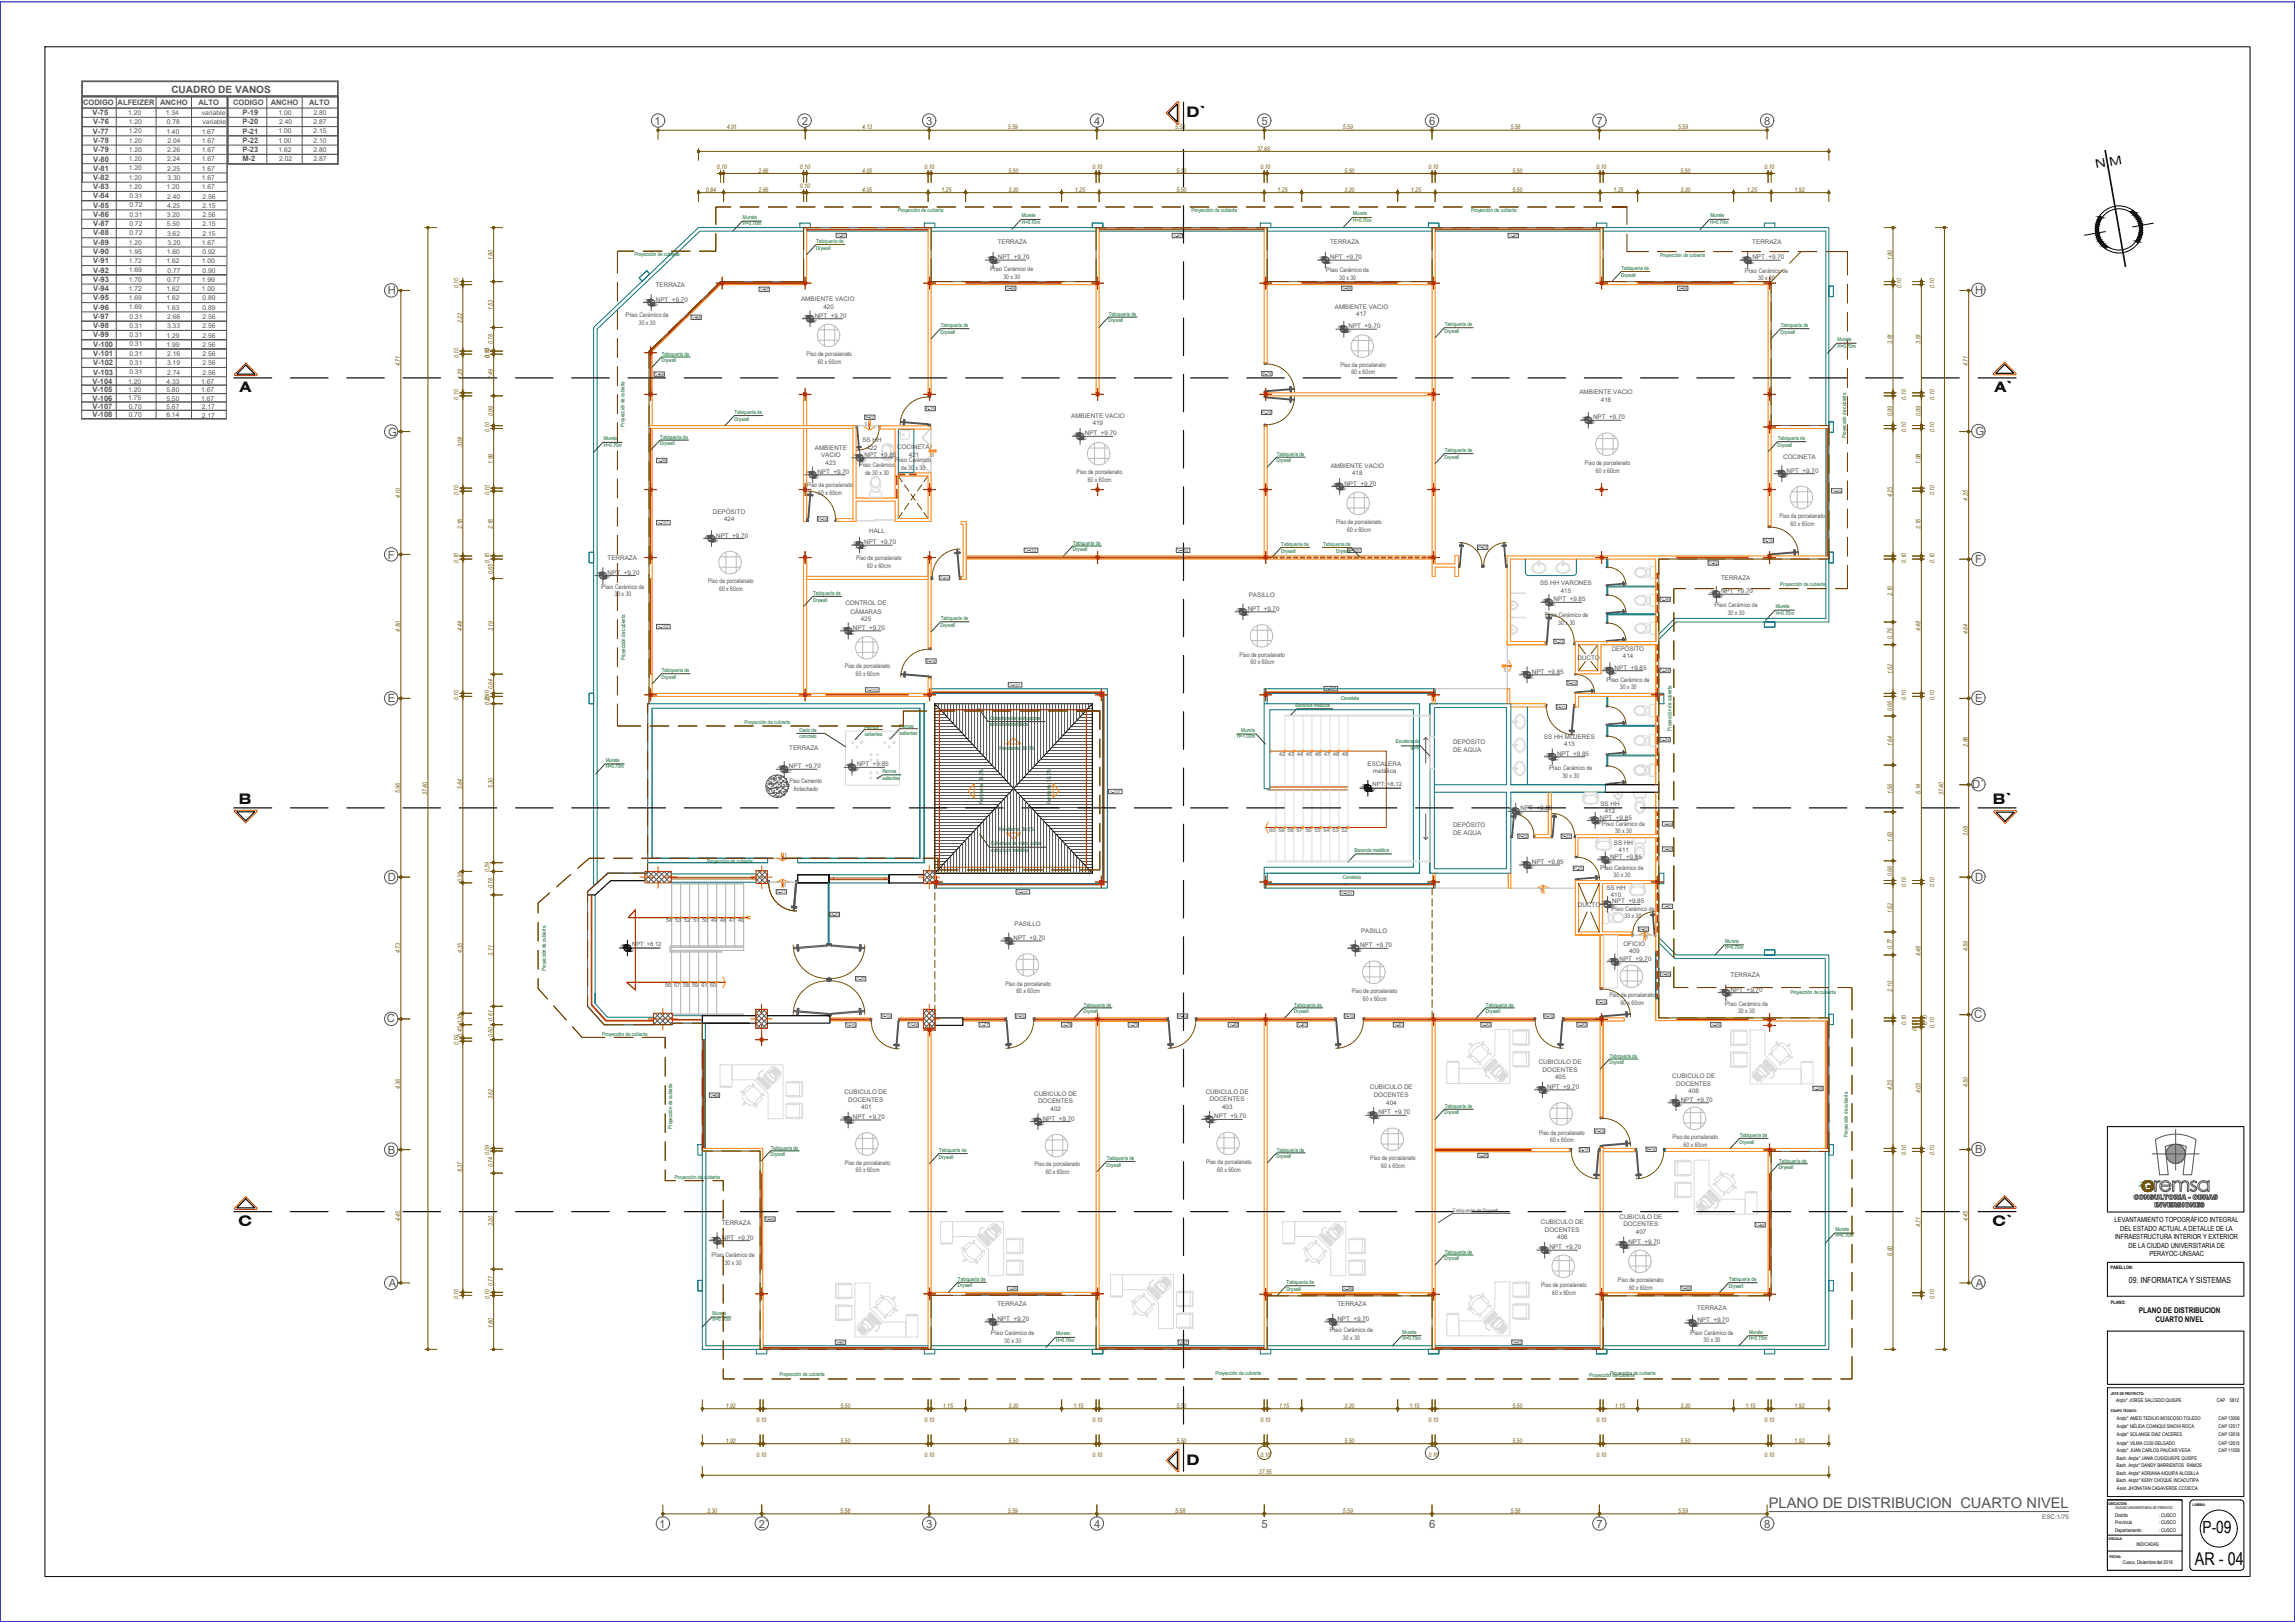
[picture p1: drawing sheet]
<svg xmlns="http://www.w3.org/2000/svg" width="1414mm" height="1000mm" viewBox="0 0 1414 1000" stroke-linecap="round" stroke-linejoin="round" font-family="sans-serif">
<defs><g id="words">
<text font-size="10.8" x="1352" y="965">AR - 04</text>
<text font-size="10.3" x="1357" y="945">P-09</text>
<g font-size="9">
<text x="731" y="72">D`</text>
<text x="148" y="241">A</text>
<text x="1229" y="241">A`</text>
<text x="147" y="495">B</text>
<text x="1228" y="496">B`</text>
<text x="147" y="755">C</text>
<text x="1228" y="755">C`</text>
<text x="731" y="903">D</text>
</g>
<text font-size="9" fill="#545454" x="1090" y="930">PLANO DE DISTRIBUCION CUARTO NIVEL</text>
<text font-size="7.4" x="1291" y="104" transform="rotate(-10 1291 104)">N M</text>
<g font-size="7" fill="#545454">
<text x="403" y="77">1</text>
<text x="494" y="77">2</text>
<text x="571" y="77">3</text>
<text x="674" y="77">4</text>
<text x="777" y="77">5</text>
<text x="880" y="77">6</text>
<text x="984" y="77">7</text>
<text x="1087" y="77">8</text>
<text x="239" y="181">H</text>
<text x="1217" y="181">H</text>
<text x="239" y="269">G</text>
<text x="1217" y="268">G</text>
<text x="239" y="344">F</text>
<text x="1217" y="347">F</text>
<text x="239" y="433">E</text>
<text x="1217" y="433">E</text>
<text x="1215" y="486">D`</text>
<text x="239" y="543">D</text>
<text x="1217" y="543">D</text>
<text x="238" y="630">C</text>
<text x="1216" y="627">C</text>
<text x="239" y="711">B</text>
<text x="1217" y="711">B</text>
<text x="239" y="793">A</text>
<text x="1217" y="793">A</text>
<text x="406" y="941">1</text>
<text x="468" y="941">2`</text>
<text x="571" y="941">3</text>
<text x="674" y="941">4</text>
<text x="777" y="941">5</text>
<text x="880" y="941">6</text>
<text x="984" y="941">7</text>
<text x="1087" y="942">8</text>
</g>
<text font-size="6.2" fill="#545454" x="106" y="57">CUADRO DE VANOS</text>
<text font-size="5.2" x="1312" y="790">09. INFORMATICA Y SISTEMAS</text>
<g font-size="4.8">
<text x="1318" y="809">PLANO DE DISTRIBUCION</text>
<text x="1328" y="815">CUARTO NIVEL</text>
</g>
<g font-size="4.6" fill="#545454">
<text x="51" y="65">CODIGO</text>
<text x="72" y="65">ALFEIZER</text>
<text x="99" y="65">ANCHO</text>
<text x="122" y="65">ALTO</text>
<text x="144" y="65">CODIGO</text>
<text x="167" y="65">ANCHO</text>
<text x="190" y="65">ALTO</text>
<text x="57" y="71">V-75</text>
<text x="149" y="71">P-19</text>
<text x="57" y="77">V-76</text>
<text x="149" y="77">P-20</text>
<text x="57" y="82">V-77</text>
<text x="149" y="82">P-21</text>
<text x="57" y="88">V-78</text>
<text x="149" y="88">P-22</text>
<text x="57" y="94">V-79</text>
<text x="149" y="94">P-23</text>
<text x="57" y="100">V-80</text>
<text x="149" y="99">M-2</text>
<text x="57" y="105">V-81</text>
<text x="57" y="111">V-82</text>
<text x="57" y="117">V-83</text>
<text x="57" y="122">V-84</text>
<text x="57" y="128">V-85</text>
<text x="57" y="134">V-86</text>
<text x="57" y="139">V-87</text>
<text x="57" y="145">V-88</text>
<text x="57" y="151">V-89</text>
<text x="57" y="157">V-90</text>
<text x="57" y="162">V-91</text>
<text x="57" y="168">V-92</text>
<text x="57" y="174">V-93</text>
<text x="57" y="179">V-94</text>
<text x="57" y="185">V-95</text>
<text x="57" y="191">V-96</text>
<text x="57" y="197">V-97</text>
<text x="57" y="202">V-98</text>
<text x="57" y="208">V-99</text>
<text x="57" y="214">V-100</text>
<text x="57" y="219">V-101</text>
<text x="57" y="225">V-102</text>
<text x="57" y="231">V-103</text>
<text x="57" y="237">V-104</text>
<text x="57" y="242">V-105</text>
<text x="57" y="247">V-106</text>
<text x="57" y="252">V-107</text>
<text x="57" y="257">V-108</text>
</g>
<g font-size="4.4">
<text x="1303" y="753">LEVANTAMIENTO TOPOGRÁFICO INTEGRAL</text>
<text x="1306" y="759">DEL ESTADO ACTUAL A DETALLE DE LA</text>
<text x="1303" y="764">INFRAESTRUCTURA INTERIOR Y EXTERIOR</text>
<text x="1311" y="769">DE LA CIUDAD UNIVERSITARIA DE</text>
<text x="1324" y="774">PERAYOC-UNSAAC</text>
</g>
<g font-size="4.1" fill="#545454">
<text x="79" y="71">1.20</text>
<text x="102" y="71">1.34</text>
<text x="124" y="71">variable</text>
<text x="172" y="71">1.00</text>
<text x="193" y="71">2.80</text>
<text x="79" y="76">1.20</text>
<text x="103" y="76">0.78</text>
<text x="125" y="76">variable</text>
<text x="172" y="76">2.40</text>
<text x="193" y="76">2.87</text>
<text x="79" y="82">1.20</text>
<text x="102" y="82">1.40</text>
<text x="124" y="82">1.67</text>
<text x="172" y="82">1.00</text>
<text x="193" y="82">2.15</text>
<text x="79" y="88">1.20</text>
<text x="103" y="88">2.04</text>
<text x="124" y="88">1.67</text>
<text x="172" y="88">1.00</text>
<text x="193" y="88">2.10</text>
<text x="79" y="94">1.20</text>
<text x="103" y="94">2.26</text>
<text x="124" y="94">1.67</text>
<text x="172" y="94">1.62</text>
<text x="193" y="94">2.80</text>
<text x="79" y="99">1.20</text>
<text x="103" y="99">2.24</text>
<text x="124" y="99">1.67</text>
<text x="172" y="99">2.02</text>
<text x="193" y="99">2.87</text>
<text x="79" y="105">1.20</text>
<text x="103" y="105">2.25</text>
<text x="124" y="105">1.67</text>
<text x="79" y="111">1.20</text>
<text x="103" y="111">3.30</text>
<text x="124" y="111">1.67</text>
<text x="79" y="116">1.20</text>
<text x="103" y="117">1.20</text>
<text x="124" y="117">1.67</text>
<text x="80" y="122">0.31</text>
<text x="103" y="122">2.40</text>
<text x="125" y="122">2.56</text>
<text x="80" y="128">0.72</text>
<text x="103" y="128">4.25</text>
<text x="125" y="128">2.15</text>
<text x="80" y="134">0.31</text>
<text x="103" y="134">3.20</text>
<text x="125" y="134">2.56</text>
<text x="80" y="139">0.72</text>
<text x="103" y="139">5.50</text>
<text x="125" y="139">2.15</text>
<text x="80" y="145">0.72</text>
<text x="103" y="145">3.62</text>
<text x="125" y="145">2.15</text>
<text x="79" y="151">1.20</text>
<text x="103" y="151">3.20</text>
<text x="124" y="151">1.67</text>
<text x="79" y="157">1.95</text>
<text x="103" y="157">1.60</text>
<text x="125" y="157">0.92</text>
<text x="79" y="162">1.72</text>
<text x="79" y="168">1.69</text>
<text x="103" y="162">1.62</text>
<text x="124" y="162">1.00</text>
<text x="125" y="168">0.90</text>
<text x="79" y="174">1.70</text>
<text x="103" y="174">0.77</text>
<text x="103" y="168">0.77</text>
<text x="124" y="174">1.99</text>
<text x="79" y="179">1.72</text>
<text x="103" y="179">1.62</text>
<text x="124" y="179">1.00</text>
<text x="79" y="185">1.69</text>
<text x="103" y="185">1.62</text>
<text x="125" y="185">0.89</text>
<text x="79" y="191">1.69</text>
<text x="103" y="191">1.63</text>
<text x="125" y="191">0.89</text>
<text x="80" y="196">0.31</text>
<text x="103" y="197">2.66</text>
<text x="125" y="197">2.56</text>
<text x="80" y="202">0.31</text>
<text x="103" y="202">3.33</text>
<text x="125" y="202">2.56</text>
<text x="80" y="208">0.31</text>
<text x="103" y="208">1.29</text>
<text x="125" y="208">2.56</text>
<text x="80" y="213">0.31</text>
<text x="103" y="214">1.99</text>
<text x="125" y="214">2.56</text>
<text x="80" y="219">0.31</text>
<text x="103" y="219">2.16</text>
<text x="125" y="219">2.56</text>
<text x="80" y="225">0.31</text>
<text x="103" y="225">3.19</text>
<text x="125" y="225">2.56</text>
<text x="80" y="231">0.31</text>
<text x="103" y="231">2.74</text>
<text x="125" y="231">2.56</text>
<text x="79" y="236">1.20</text>
<text x="103" y="237">4.33</text>
<text x="124" y="237">1.67</text>
<text x="79" y="242">1.20</text>
<text x="102" y="242">5.80</text>
<text x="124" y="242">1.67</text>
<text x="79" y="247">1.75</text>
<text x="79" y="252">0.70</text>
<text x="102" y="247">5.50</text>
<text x="124" y="247">1.67</text>
<text x="79" y="257">0.70</text>
<text x="102" y="252">5.67</text>
<text x="102" y="257">6.14</text>
<text x="124" y="252">2.17</text>
<text x="124" y="257">2.17</text>
</g>
<g font-size="3.9" fill="#725600">
<text x="448" y="80">4.91</text>
<text x="531" y="80">4.13</text>
<text x="621" y="80">5.59</text>
<text x="724" y="80">5.58</text>
<text x="827" y="80">5.59</text>
<text x="931" y="80">5.58</text>
<text x="1034" y="80">5.59</text>
<text x="774" y="93">37.68</text>
<text x="442" y="104">0.10</text>
<text x="467" y="106">2.66</text>
<text x="493" y="104">0.10</text>
<text x="531" y="106">4.05</text>
<text x="570" y="104">0.10</text>
<text x="621" y="106">5.50</text>
<text x="673" y="104">0.10</text>
<text x="725" y="106">5.50</text>
<text x="777" y="104">0.10</text>
<text x="828" y="106">5.50</text>
<text x="880" y="104">0.10</text>
<text x="932" y="106">5.50</text>
<text x="984" y="104">0.10</text>
<text x="1035" y="106">5.50</text>
<text x="1087" y="104">0.10</text>
<text x="435" y="118">0.84</text>
<text x="467" y="118">2.66</text>
<text x="493" y="116">0.10</text>
<text x="531" y="118">4.05</text>
<text x="580" y="118">1.25</text>
<text x="621" y="118">3.20</text>
<text x="662" y="118">1.25</text>
<text x="725" y="118">5.50</text>
<text x="787" y="118">1.25</text>
<text x="828" y="118">3.20</text>
<text x="869" y="118">1.25</text>
<text x="932" y="118">5.50</text>
<text x="994" y="118">1.25</text>
<text x="1035" y="118">3.20</text>
<text x="1076" y="118">1.25</text>
<text x="1106" y="118">1.92</text>
<text x="304" y="160" transform="rotate(-90 304 160)">1.80</text>
<text x="1166" y="160" transform="rotate(-90 1166 160)">1.80</text>
<text x="283" y="178" transform="rotate(-90 283 178)">0.10</text>
<text x="1172" y="178" transform="rotate(-90 1172 178)">0.10</text>
<text x="1192" y="178" transform="rotate(-90 1192 178)">0.10</text>
<text x="304" y="191" transform="rotate(-90 304 191)">1.53</text>
<text x="285" y="199" transform="rotate(-90 285 199)">2.22</text>
<text x="304" y="212" transform="rotate(-90 304 212)">0.78</text>
<text x="1166" y="212" transform="rotate(-90 1166 212)">3.61</text>
<text x="1183" y="212" transform="rotate(-90 1183 212)">3.61</text>
<text x="283" y="221" transform="rotate(-90 283 221)">0.10</text>
<text x="302" y="221" transform="rotate(-90 302 221)">0.102</text>
<text x="247" y="226" transform="rotate(-90 247 226)">4.71</text>
<text x="1212" y="226" transform="rotate(-90 1212 226)">4.71</text>
<text x="285" y="234" transform="rotate(-90 285 234)">1.29</text>
<text x="304" y="234" transform="rotate(-90 304 234)">1.49</text>
<text x="283" y="246" transform="rotate(-90 283 246)">0.10</text>
<text x="1174" y="246" transform="rotate(-90 1174 246)">0.10</text>
<text x="1192" y="246" transform="rotate(-90 1192 246)">0.10</text>
<text x="304" y="256" transform="rotate(-90 304 256)">0.99</text>
<text x="1166" y="256" transform="rotate(-90 1166 256)">0.99</text>
<text x="1183" y="256" transform="rotate(-90 1183 256)">0.99</text>
<text x="302" y="266" transform="rotate(-90 302 266)">0.10</text>
<text x="1174" y="266" transform="rotate(-90 1174 266)">0.10</text>
<text x="1192" y="266" transform="rotate(-90 1192 266)">0.10</text>
<text x="285" y="276" transform="rotate(-90 285 276)">3.08</text>
<text x="304" y="286" transform="rotate(-90 304 286)">1.99</text>
<text x="1183" y="286" transform="rotate(-90 1183 286)">1.98</text>
<text x="283" y="305" transform="rotate(-90 283 305)">0.10</text>
<text x="302" y="305" transform="rotate(-90 302 305)">0.10</text>
<text x="1192" y="305" transform="rotate(-90 1192 305)">0.10</text>
<text x="246" y="307" transform="rotate(-90 246 307)">4.10</text>
<text x="1166" y="307" transform="rotate(-90 1166 307)">4.25</text>
<text x="1212" y="308" transform="rotate(-90 1212 308)">4.25</text>
<text x="285" y="326" transform="rotate(-90 285 326)">2.16</text>
<text x="304" y="326" transform="rotate(-90 304 326)">2.16</text>
<text x="1183" y="326" transform="rotate(-90 1183 326)">2.16</text>
<text x="283" y="347" transform="rotate(-90 283 347)">0.10</text>
<text x="302" y="347" transform="rotate(-90 302 347)">0.10</text>
<text x="1174" y="347" transform="rotate(-90 1174 347)">0.10</text>
<text x="1192" y="347" transform="rotate(-90 1192 347)">0.10</text>
<text x="304" y="354" transform="rotate(-90 304 354)">0.65</text>
<text x="1166" y="367" transform="rotate(-90 1166 367)">2.10</text>
<text x="246" y="389" transform="rotate(-90 246 389)">4.80</text>
<text x="285" y="389" transform="rotate(-90 285 389)">4.48</text>
<text x="304" y="389" transform="rotate(-90 304 389)">3.19</text>
<text x="1183" y="389" transform="rotate(-90 1183 389)">4.48</text>
<text x="1166" y="394" transform="rotate(-90 1166 394)">0.76</text>
<text x="1212" y="391" transform="rotate(-90 1212 391)">4.64</text>
<text x="1166" y="416" transform="rotate(-90 1166 416)">1.62</text>
<text x="304" y="425" transform="rotate(-90 304 425)">0.64</text>
<text x="283" y="431" transform="rotate(-90 283 431)">0.10</text>
<text x="302" y="431" transform="rotate(-90 302 431)">0.10</text>
<text x="1174" y="431" transform="rotate(-90 1174 431)">0.10</text>
<text x="1192" y="431" transform="rotate(-90 1192 431)">0.10</text>
<text x="302" y="435" transform="rotate(-90 302 435)">0.25</text>
<text x="1166" y="438" transform="rotate(-90 1166 438)">0.66</text>
<text x="1166" y="460" transform="rotate(-90 1166 460)">1.64</text>
<text x="1212" y="460" transform="rotate(-90 1212 460)">2.88</text>
<text x="304" y="486" transform="rotate(-90 304 486)">5.30</text>
<text x="246" y="489" transform="rotate(-90 246 489)">5.96</text>
<text x="263" y="490" transform="rotate(-90 263 490)">37.40</text>
<text x="285" y="486" transform="rotate(-90 285 486)">5.84</text>
<text x="1166" y="489" transform="rotate(-90 1166 489)">1.56</text>
<text x="1183" y="489" transform="rotate(-90 1183 489)">6.14</text>
<text x="1197" y="490" transform="rotate(-90 1197 490)">37.40</text>
<text x="1212" y="515" transform="rotate(-90 1212 515)">3.08</text>
<text x="1166" y="519" transform="rotate(-90 1166 519)">1.63</text>
<text x="302" y="538" transform="rotate(-90 302 538)">0.29</text>
<text x="1166" y="540" transform="rotate(-90 1166 540)">0.66</text>
<text x="285" y="544" transform="rotate(-90 285 544)">0.38</text>
<text x="304" y="547" transform="rotate(-90 304 547)">0.78</text>
<text x="1174" y="547" transform="rotate(-90 1174 547)">0.10</text>
<text x="1192" y="547" transform="rotate(-90 1192 547)">0.10</text>
<text x="1166" y="563" transform="rotate(-90 1166 563)">1.62</text>
<text x="246" y="587" transform="rotate(-90 246 587)">4.73</text>
<text x="285" y="587" transform="rotate(-90 285 587)">4.35</text>
<text x="1166" y="585" transform="rotate(-90 1166 585)">0.77</text>
<text x="1212" y="586" transform="rotate(-90 1212 586)">4.59</text>
<text x="304" y="589" transform="rotate(-90 304 589)">3.71</text>
<text x="1183" y="589" transform="rotate(-90 1183 589)">4.48</text>
<text x="1166" y="611" transform="rotate(-90 1166 611)">2.10</text>
<text x="304" y="629" transform="rotate(-90 304 629)">0.61</text>
<text x="285" y="631" transform="rotate(-90 285 631)">0.38</text>
<text x="1174" y="631" transform="rotate(-90 1174 631)">0.10</text>
<text x="1181" y="635" transform="rotate(-90 1181 635)">0.10</text>
<text x="1187" y="631" transform="rotate(-90 1187 631)">0.10</text>
<text x="1192" y="633" transform="rotate(-90 1192 633)">0.10</text>
<text x="285" y="639" transform="rotate(-90 285 639)">0.45</text>
<text x="304" y="639" transform="rotate(-90 304 639)">0.50</text>
<text x="283" y="644" transform="rotate(-90 283 644)">0.10</text>
<text x="246" y="671" transform="rotate(-90 246 671)">4.36</text>
<text x="1166" y="672" transform="rotate(-90 1166 672)">4.25</text>
<text x="1212" y="670" transform="rotate(-90 1212 670)">4.50</text>
<text x="304" y="677" transform="rotate(-90 304 677)">3.62</text>
<text x="1183" y="673" transform="rotate(-90 1183 673)">4.05</text>
<text x="302" y="712" transform="rotate(-90 302 712)">0.09</text>
<text x="1174" y="712" transform="rotate(-90 1174 712)">0.10</text>
<text x="1192" y="712" transform="rotate(-90 1192 712)">0.10</text>
<text x="304" y="719" transform="rotate(-90 304 719)">0.74</text>
<text x="285" y="722" transform="rotate(-90 285 722)">8.37</text>
<text x="246" y="753" transform="rotate(-90 246 753)">4.45</text>
<text x="304" y="756" transform="rotate(-90 304 756)">3.20</text>
<text x="1212" y="753" transform="rotate(-90 1212 753)">4.45</text>
<text x="1183" y="756" transform="rotate(-90 1183 756)">4.71</text>
<text x="1166" y="774" transform="rotate(-90 1166 774)">6.60</text>
<text x="304" y="792" transform="rotate(-90 304 792)">0.77</text>
<text x="283" y="801" transform="rotate(-90 283 801)">0.10</text>
<text x="302" y="801" transform="rotate(-90 302 801)">0.10</text>
<text x="1192" y="801" transform="rotate(-90 1192 801)">0.10</text>
<text x="304" y="818" transform="rotate(-90 304 818)">1.80</text>
<text x="447" y="868">1.92</text>
<text x="518" y="868">5.50</text>
<text x="581" y="868">1.15</text>
<text x="621" y="868">3.20</text>
<text x="661" y="868">1.15</text>
<text x="725" y="868">5.50</text>
<text x="788" y="868">1.15</text>
<text x="828" y="868">3.20</text>
<text x="868" y="868">1.15</text>
<text x="932" y="868">5.50</text>
<text x="995" y="868">1.15</text>
<text x="1035" y="868">3.20</text>
<text x="1075" y="868">1.15</text>
<text x="1106" y="868">1.92</text>
<text x="466" y="876">0.10</text>
<text x="570" y="876">0.10</text>
<text x="673" y="876">0.10</text>
<text x="777" y="876">0.10</text>
<text x="880" y="876">0.10</text>
<text x="984" y="876">0.10</text>
<text x="1087" y="876">0.10</text>
<text x="447" y="889">1.92</text>
<text x="518" y="889">5.50</text>
<text x="621" y="889">5.50</text>
<text x="725" y="889">5.50</text>
<text x="828" y="889">5.50</text>
<text x="932" y="889">5.50</text>
<text x="1035" y="889">5.50</text>
<text x="1106" y="889">1.92</text>
<text x="466" y="898">0.10</text>
<text x="570" y="898">0.10</text>
<text x="673" y="898">0.10</text>
<text x="777" y="898">0.10</text>
<text x="880" y="898">0.10</text>
<text x="984" y="898">0.10</text>
<text x="1087" y="898">0.10</text>
<text x="776" y="909">37.55</text>
<text x="436" y="932">3.30</text>
<text x="518" y="932">5.58</text>
<text x="621" y="932">5.59</text>
<text x="724" y="932">5.58</text>
<text x="827" y="932">5.59</text>
<text x="931" y="932">5.58</text>
<text x="1034" y="932">5.59</text>
</g>
<g font-size="3.9" fill="#545454">
<text x="615" y="150">TERRAZA</text>
<text x="819" y="150">TERRAZA</text>
<text x="1080" y="151">TERRAZA</text>
<text x="615" y="160">NPT +9.70</text>
<text x="819" y="160">NPT +9.70</text>
<text x="1080" y="160">NPT +9.70</text>
<text x="610" y="167">Piso Cerámico de</text>
<text x="817" y="168">Piso Cerámico de</text>
<text x="1075" y="168">Piso Cerámico de</text>
<text x="618" y="172">30 x 30</text>
<text x="825" y="172">30 x 30</text>
<text x="1083" y="173">30 x 30</text>
<text x="404" y="177">TERRAZA</text>
<text x="404" y="186">NPT +9.70</text>
<text x="494" y="186">AMBIENTE VACIO</text>
<text x="507" y="190">420</text>
<text x="822" y="190">AMBIENTE VACIO</text>
<text x="385" y="196">Piso Cerámico de</text>
<text x="502" y="196">NPT +9.70</text>
<text x="836" y="195">417</text>
<text x="394" y="200">30 x 30</text>
<text x="831" y="202">NPT +9.70</text>
<text x="497" y="220">Piso de porcelanato</text>
<text x="504" y="224">60 x 60cm</text>
<text x="826" y="226">Piso de porcelanato</text>
<text x="833" y="231">60 x 60cm</text>
<text x="973" y="243">AMBIENTE VACIO</text>
<text x="986" y="248">416</text>
<text x="660" y="258">AMBIENTE VACIO</text>
<text x="673" y="262">419</text>
<text x="981" y="258">NPT +9.70</text>
<text x="668" y="268">NPT +9.70</text>
<text x="531" y="273">SS HH</text>
<text x="502" y="277">AMBIENTE</text>
<text x="506" y="282">VACIO</text>
<text x="533" y="282">NPT +9.85</text>
<text x="534" y="277">422</text>
<text x="553" y="277">COCINETA</text>
<text x="560" y="281">421</text>
<text x="509" y="286">423</text>
<text x="529" y="288">Piso Cerámico</text>
<text x="551" y="285">Piso Cerámico</text>
<text x="976" y="287">Piso de porcelanato</text>
<text x="1099" y="283">COCINETA</text>
<text x="504" y="292">NPT +9.70</text>
<text x="533" y="293">de 30 x 30</text>
<text x="555" y="289">de 30 x 30</text>
<text x="663" y="292">Piso de porcelanato</text>
<text x="820" y="288">AMBIENTE VACIO</text>
<text x="833" y="293">418</text>
<text x="983" y="291">60 x 60cm</text>
<text x="1101" y="291">NPT +9.70</text>
<text x="670" y="297">60 x 60cm</text>
<text x="828" y="299">NPT +9.70</text>
<text x="497" y="300">Piso de porcelanato</text>
<text x="504" y="305">60 x 60cm</text>
<text x="439" y="317">DEPÓSITO</text>
<text x="446" y="321">424</text>
<text x="823" y="323">Piso de porcelanato</text>
<text x="1096" y="319">Piso de porcelanato</text>
<text x="1103" y="324">60 x 60cm</text>
<text x="536" y="329">HALL</text>
<text x="830" y="328">60 x 60cm</text>
<text x="441" y="331">NPT +9.70</text>
<text x="532" y="335">NPT +9.70</text>
<text x="374" y="345">TERRAZA</text>
<text x="527" y="345">Piso de porcelanato</text>
<text x="534" y="350">60 x 60cm</text>
<text x="374" y="354">NPT +9.70</text>
<text x="436" y="359">Piso de porcelanato</text>
<text x="1060" y="358">TERRAZA</text>
<text x="370" y="363">Piso Cerámico de</text>
<text x="443" y="364">60 x 60cm</text>
<text x="949" y="361">SS HH VARONES</text>
<text x="962" y="365">415</text>
<text x="1060" y="366">NPT +9.70</text>
<text x="379" y="367">30 x 30</text>
<text x="769" y="368">PASILLO</text>
<text x="957" y="371">NPT +9.85</text>
<text x="521" y="373">CONTROL DE</text>
<text x="769" y="376">NPT +9.70</text>
<text x="1056" y="374">Piso Cerámico de</text>
<text x="524" y="378">CÁMARAS</text>
<text x="530" y="383">425</text>
<text x="952" y="380">Piso Cerámico de</text>
<text x="1064" y="379">30 x 30</text>
<text x="526" y="388">NPT +9.70</text>
<text x="960" y="385">30 x 30</text>
<text x="993" y="401">DEPÓSITO</text>
<text x="764" y="405">Piso de porcelanato</text>
<text x="972" y="407">DUCTO</text>
<text x="1000" y="406">414</text>
<text x="520" y="412">Piso de porcelanato</text>
<text x="771" y="409">60 x 60cm</text>
<text x="995" y="413">NPT +9.85</text>
<text x="527" y="417">60 x 60cm</text>
<text x="944" y="415">NPT +9.85</text>
<text x="990" y="420">Piso Cerámico de</text>
<text x="998" y="425">30 x 30</text>
<text x="951" y="455">SS HH MUJERES</text>
<text x="895" y="459">DEPÓSITO</text>
<text x="964" y="460">413</text>
<text x="486" y="462">TERRAZA</text>
<text x="895" y="463">DE AGUA</text>
<text x="959" y="466">NPT +9.85</text>
<text x="486" y="473">NPT +9.70</text>
<text x="528" y="472">NPT +9.85</text>
<text x="843" y="472">ESCALERA</text>
<text x="846" y="477">metálica</text>
<text x="954" y="475">Piso Cerámico de</text>
<text x="963" y="479">30 x 30</text>
<text x="486" y="483">Piso Cemento</text>
<text x="489" y="487">frotachado</text>
<text x="986" y="497">SS HH</text>
<text x="937" y="499">NPT +9.85</text>
<text x="989" y="501">412</text>
<text x="895" y="510">DEPÓSITO</text>
<text x="986" y="505">NPT +9.85</text>
<text x="987" y="509">Piso Cerámico de</text>
<text x="895" y="515">DE AGUA</text>
<text x="995" y="514">30 x 30</text>
<text x="994" y="521">SS HH</text>
<text x="997" y="525">411</text>
<text x="944" y="532">NPT +9.85</text>
<text x="992" y="529">NPT +9.85</text>
<text x="986" y="536">Piso Cerámico de</text>
<text x="994" y="540">30 x 30</text>
<text x="990" y="548">SS HH</text>
<text x="992" y="553">410</text>
<text x="993" y="557">NPT +9.85</text>
<text x="972" y="559">DUCTO</text>
<text x="993" y="561">Piso Cerámico de</text>
<text x="1001" y="566">30 x 30</text>
<text x="625" y="571">PASILLO</text>
<text x="839" y="575">PASILLO</text>
<text x="624" y="579">NPT +9.70</text>
<text x="838" y="584">NPT +9.70</text>
<text x="1000" y="583">OFICIO</text>
<text x="1004" y="587">409</text>
<text x="998" y="592">NPT +9.70</text>
<text x="1066" y="602">TERRAZA</text>
<text x="619" y="607">Piso de porcelanato</text>
<text x="833" y="612">Piso de porcelanato</text>
<text x="1066" y="611">NPT +9.70</text>
<text x="626" y="612">60 x 60cm</text>
<text x="840" y="617">60 x 60cm</text>
<text x="992" y="614">Piso de porcelanato</text>
<text x="998" y="619">60 x 60cm</text>
<text x="1063" y="620">Piso Cerámico de</text>
<text x="1071" y="624">30 x 30</text>
<text x="948" y="656">CUBICULO DE</text>
<text x="950" y="660">DOCENTES</text>
<text x="958" y="665">405</text>
<text x="1030" y="664">CUBICULO DE</text>
<text x="844" y="671">CUBICULO DE</text>
<text x="953" y="671">NPT +9.70</text>
<text x="1033" y="669">DOCENTES</text>
<text x="520" y="674">CUBICULO DE</text>
<text x="637" y="675">CUBICULO DE</text>
<text x="743" y="674">CUBICULO DE</text>
<text x="846" y="676">DOCENTES</text>
<text x="1040" y="674">408</text>
<text x="523" y="679">DOCENTES</text>
<text x="531" y="684">401</text>
<text x="640" y="680">DOCENTES</text>
<text x="745" y="679">DOCENTES</text>
<text x="753" y="683">403</text>
<text x="854" y="681">404</text>
<text x="1035" y="679">NPT +9.70</text>
<text x="525" y="690">NPT +9.70</text>
<text x="647" y="684">402</text>
<text x="748" y="689">NPT +9.70</text>
<text x="849" y="687">NPT +9.70</text>
<text x="642" y="691">NPT +9.70</text>
<text x="948" y="699">Piso de porcelanato</text>
<text x="1030" y="702">Piso de porcelanato</text>
<text x="955" y="704">60 x 60cm</text>
<text x="1037" y="707">60 x 60cm</text>
<text x="520" y="718">Piso de porcelanato</text>
<text x="637" y="719">Piso de porcelanato</text>
<text x="743" y="717">Piso de porcelanato</text>
<text x="844" y="715">Piso de porcelanato</text>
<text x="851" y="719">60 x 60cm</text>
<text x="527" y="722">60 x 60cm</text>
<text x="644" y="723">60 x 60cm</text>
<text x="750" y="722">60 x 60cm</text>
<text x="445" y="755">TERRAZA</text>
<text x="949" y="754">CUBICULO DE</text>
<text x="998" y="751">CUBICULO DE</text>
<text x="1000" y="756">DOCENTES</text>
<text x="952" y="759">DOCENTES</text>
<text x="1008" y="760">407</text>
<text x="445" y="764">NPT +9.70</text>
<text x="959" y="764">406</text>
<text x="1003" y="767">NPT +9.70</text>
<text x="955" y="770">NPT +9.70</text>
<text x="438" y="775">Piso</text>
<text x="447" y="779">30 x 30</text>
<text x="447" y="775">Cerámico de</text>
<text x="997" y="790">Piso de porcelanato</text>
<text x="950" y="793">Piso de porcelanato</text>
<text x="956" y="798">60 x 60cm</text>
<text x="1004" y="795">60 x 60cm</text>
<text x="614" y="805">TERRAZA</text>
<text x="824" y="805">TERRAZA</text>
<text x="1046" y="807">TERRAZA</text>
<text x="615" y="814">NPT +9.70</text>
<text x="824" y="814">NPT +9.70</text>
<text x="1046" y="815">NPT +9.70</text>
<text x="819" y="821">Piso Cerámico de</text>
<text x="611" y="823">Piso Cerámico de</text>
<text x="619" y="827">30 x 30</text>
<text x="827" y="825">30 x 30</text>
<text x="1041" y="823">Piso Cerámico de</text>
<text x="1050" y="827">30 x 30</text>
<text x="1258" y="936">ESC:1/75</text>
</g>
<g font-size="3.6" fill="#545454">
<text x="846" y="484">NPT:</text>
<text x="855" y="484">+8.12</text>
<text x="390" y="583">NPT: +8.12</text>
</g>
<g font-size="3.4" fill="#1c7200">
<text x="553" y="131">Proyección de cubierta</text>
<text x="734" y="131">Proyección de cubierta</text>
<text x="906" y="131">Proyección de cubierta</text>
<text x="458" y="135">Murete</text>
<text x="630" y="134">Murete</text>
<text x="630" y="138">H=0.70m</text>
<text x="834" y="133">Murete</text>
<text x="834" y="137">H=0.70m</text>
<text x="1054" y="138">H=0.70m</text>
<text x="1054" y="134">Murete</text>
<text x="458" y="139">H=0.70m</text>
<text x="503" y="150">Tabiquería de</text>
<text x="503" y="154">Drywall</text>
<text x="391" y="158">Proyección de cubierta</text>
<text x="1023" y="158">Proyección de cubierta</text>
<text x="999" y="166">Tabiquería de</text>
<text x="999" y="171">Drywall</text>
<text x="683" y="195">Tabiquería de</text>
<text x="580" y="202">Tabiquería de</text>
<text x="683" y="199">Drywall</text>
<text x="890" y="201">Tabiquería de</text>
<text x="1097" y="202">Tabiquería de</text>
<text x="579" y="206">Drywall</text>
<text x="890" y="205">Drywall</text>
<text x="1097" y="206">Drywall</text>
<text x="1132" y="214">H=0.70m</text>
<text x="1132" y="210">Murete</text>
<text x="408" y="219">Tabiquería de</text>
<text x="408" y="223">Drywall</text>
<text x="453" y="255">Tabiquería de</text>
<text x="385" y="263" transform="rotate(-90 385 263)">Proyección de cubierta</text>
<text x="452" y="259">Drywall</text>
<text x="372" y="271">Murete</text>
<text x="372" y="275">H=0.70m</text>
<text x="407" y="274">Drywall</text>
<text x="407" y="270">Tabiquería de</text>
<text x="1095" y="275">Drywall</text>
<text x="1095" y="271">Tabiquería de</text>
<text x="1137" y="270" transform="rotate(-90 1137 270)">Proyección de cubierta</text>
<text x="787" y="281">Tabiquería de</text>
<text x="890" y="279">Tabiquería de</text>
<text x="787" y="285">Drywall</text>
<text x="890" y="283">Drywall</text>
<text x="661" y="336">Tabiquería de</text>
<text x="661" y="340">Drywall</text>
<text x="789" y="341">Drywall</text>
<text x="789" y="337">Tabiquería de</text>
<text x="815" y="337">Tabiquería de</text>
<text x="823" y="341">Drywall</text>
<text x="1097" y="361">Proyección de cubierta</text>
<text x="501" y="371">Drywall</text>
<text x="501" y="367">Tabiquería de</text>
<text x="1094" y="375">Murete</text>
<text x="580" y="382">Tabiquería de</text>
<text x="1094" y="379">H=0.70m</text>
<text x="579" y="386">Drywall</text>
<text x="385" y="407" transform="rotate(-90 385 407)">Proyección de cubierta</text>
<text x="408" y="418">Drywall</text>
<text x="408" y="414">Tabiquería de</text>
<text x="826" y="432">Canaleta</text>
<text x="798" y="436">Baranda metálica</text>
<text x="610" y="444">Cobertura de vidrio sobre</text>
<text x="459" y="446">Proyección de cubierta</text>
<text x="533" y="449">Pernos</text>
<text x="554" y="449">Pernos</text>
<text x="610" y="448">estructura metálica</text>
<text x="493" y="451">Dado de</text>
<text x="493" y="455">concreto</text>
<text x="533" y="453">salientes</text>
<text x="554" y="453">salientes</text>
<text x="762" y="455">H=1.00m</text>
<text x="765" y="451">Murete</text>
<text x="1030" y="450" transform="rotate(-90 1030 450)">Proyección de cubierta</text>
<text x="616" y="462">Pendiente: 38.0%</text>
<text x="860" y="458">Escalera de</text>
<text x="869" y="462">gato</text>
<text x="373" y="469">Murete</text>
<text x="373" y="473">H=0.70m</text>
<text x="544" y="477">Pernos</text>
<text x="544" y="481">salientes</text>
<text x="606" y="495" transform="rotate(-90 606 495)">Pendiente: 38.0%</text>
<text x="647" y="496" transform="rotate(-90 647 496)">Pendiente: 38.0%</text>
<text x="616" y="512">Pendiente: 38.0%</text>
<text x="611" y="521">Cobertura de vidrio sobre</text>
<text x="611" y="525">estructura metálica</text>
<text x="835" y="525">Baranda metálica</text>
<text x="436" y="532">Proyección de cubierta</text>
<text x="827" y="542">Canaleta</text>
<text x="1063" y="581">Murete</text>
<text x="1063" y="585">H=0.70m</text>
<text x="336" y="599" transform="rotate(-90 336 599)">Proyección de cubierta</text>
<text x="1103" y="613">Proyección de cubierta</text>
<text x="668" y="620">Tabiquería de</text>
<text x="797" y="620">Tabiquería de</text>
<text x="916" y="620">Tabiquería de</text>
<text x="668" y="624">Drywall</text>
<text x="797" y="624">Drywall</text>
<text x="915" y="624">Drywall</text>
<text x="371" y="638">Proyección de cubierta</text>
<text x="992" y="652">Tabiquería de</text>
<text x="992" y="656">Drywall</text>
<text x="890" y="683">Tabiquería de</text>
<text x="890" y="687">Drywall</text>
<text x="414" y="696" transform="rotate(-90 414 696)">Proyección de cubierta</text>
<text x="1072" y="701">Tabiquería de</text>
<text x="1138" y="701" transform="rotate(-90 1138 701)">Proyección de cubierta</text>
<text x="1072" y="705">Drywall</text>
<text x="475" y="712">Drywall</text>
<text x="475" y="708">Tabiquería de</text>
<text x="579" y="710">Tabiquería de</text>
<text x="787" y="714">Drywall</text>
<text x="787" y="710">Tabiquería de</text>
<text x="578" y="714">Drywall</text>
<text x="682" y="719">Drywall</text>
<text x="682" y="715">Tabiquería de</text>
<text x="1096" y="716">Tabiquería de</text>
<text x="1096" y="720">Drywall</text>
<text x="416" y="726">Proyección de cubierta</text>
<text x="1131" y="759">Murete</text>
<text x="1131" y="763">H=0.70m</text>
<text x="890" y="773">Tabiquería de</text>
<text x="890" y="777">Drywall</text>
<text x="590" y="789">Tabiquería de</text>
<text x="793" y="792">Tabiquería de</text>
<text x="1065" y="790">Tabiquería de</text>
<text x="590" y="793">Drywall</text>
<text x="793" y="795">Drywall</text>
<text x="1065" y="794">Drywall</text>
<text x="439" y="814">H=0.70m</text>
<text x="439" y="810">Murete</text>
<text x="864" y="822">Murete</text>
<text x="1078" y="822">Murete</text>
<text x="651" y="823">Murete</text>
<text x="651" y="827">H=0.70m</text>
<text x="864" y="826">H=0.70m</text>
<text x="1078" y="826">H=0.70m</text>
<text x="480" y="848">Proyección de cubierta</text>
<text x="749" y="847">Proyección de cubierta</text>
<text x="979" y="848">Proyección de cubierta</text>
<text x="992" y="848">Proyección de cubierta</text>
</g>
<g font-size="3.4" fill="#545454">
<text x="533" y="262">1</text>
<text x="574" y="281">1</text>
<text x="926" y="414">1</text>
<text x="788" y="466">42</text>
<text x="794" y="466">43</text>
<text x="799" y="466">44</text>
<text x="805" y="466">45</text>
<text x="810" y="466">46</text>
<text x="816" y="466">47</text>
<text x="821" y="466">48</text>
<text x="827" y="466">49</text>
<text x="782" y="513">60</text>
<text x="788" y="513">59</text>
<text x="793" y="513">58</text>
<text x="799" y="513">57</text>
<text x="804" y="513">56</text>
<text x="810" y="513">55</text>
<text x="815" y="513">54</text>
<text x="821" y="513">53</text>
<text x="826" y="513">52</text>
<text x="483" y="528">1</text>
<text x="483" y="546">1</text>
<text x="948" y="550">1</text>
<text x="410" y="568">54</text>
<text x="416" y="568">53</text>
<text x="421" y="568">52</text>
<text x="427" y="568">51</text>
<text x="433" y="568">50</text>
<text x="438" y="568">49</text>
<text x="444" y="568">48</text>
<text x="449" y="568">47</text>
<text x="455" y="568">46</text>
<text x="1014" y="579">1</text>
<text x="410" y="608">56</text>
<text x="415" y="608">57</text>
<text x="421" y="608">58</text>
<text x="426" y="608">59</text>
<text x="432" y="608">61</text>
<text x="438" y="608">60</text>
</g>
<g font-size="3.1">
<text x="1304" y="864">Arqto° JORGE SALCEDO QUISPE</text>
<text x="1366" y="864">CAP</text>
<text x="1374" y="864">5812</text>
<text x="1304" y="875">Arqto° AMED TEDILIO MOSCOSO TOLEDO</text>
<text x="1367" y="875">CAP 13006</text>
<text x="1304" y="880">Arqta° NÉLIDA COANQUI SINCHI ROCA</text>
<text x="1367" y="880">CAP 12517</text>
<text x="1304" y="885">Arqta° SOLANGE DIAZ CACERES</text>
<text x="1367" y="885">CAP 12616</text>
<text x="1304" y="890">Arqta° VILMA CUSI DELGADO</text>
<text x="1367" y="890">CAP 12615</text>
<text x="1304" y="899">Bach. Arqta° JANIA CUSIQUISPE QUISPE</text>
<text x="1304" y="895">Arqto° JUAN CARLOS PAUCAR VEGA</text>
<text x="1367" y="895">CAP 11059</text>
<text x="1304" y="904">Bach. Arqto° DANDY BARRIENTOS RAMOS</text>
<text x="1304" y="909">Bach. Arqta° ADRIANA AIQUIPA ALOSILLA</text>
<text x="1304" y="913">Bach. Arqto° KENY CHOQUE INCACUTIPA</text>
<text x="1304" y="918">Asist. JHONATAN CASAVERDE CCOICCA</text>
<text x="1303" y="935">Distrito</text>
<text x="1330" y="935">: CUSCO</text>
<text x="1303" y="939">Provincia</text>
<text x="1330" y="939">: CUSCO</text>
<text x="1303" y="944">Departamento</text>
<text x="1330" y="944">: CUSCO</text>
<text x="1316" y="953">INDICADAS</text>
<text x="1308" y="964">Cusco, Diciembre del 2016</text>
</g>
<text font-size="2.9" fill="#545454" x="895" y="747">Tabiqueria de Drywall</text>
<g font-size="2.9">
<text x="1300" y="782">PABELLON:</text>
<text x="1300" y="803">PLANO:</text>
</g>
<g font-size="2.6" fill="#545454">
<text x="518" y="146">87</text>
<text x="725" y="146">87</text>
<text x="932" y="146">87</text>
<text x="471" y="179">97</text>
<text x="623" y="179">86</text>
<text x="830" y="179">86</text>
<text x="1037" y="179">86</text>
<text x="429" y="197">98</text>
<text x="406" y="232">99</text>
<text x="780" y="231">19</text>
<text x="573" y="253">19</text>
<text x="780" y="255">19</text>
<text x="536" y="258">22</text>
<text x="408" y="285">99</text>
<text x="1132" y="304">85</text>
<text x="408" y="323">101</text>
<text x="507" y="321">19</text>
<text x="1089" y="334">19</text>
<text x="634" y="340">104</text>
<text x="728" y="340">105</text>
<text x="833" y="340">106</text>
<text x="913" y="338">23</text>
<text x="1056" y="348">84</text>
<text x="582" y="357">19</text>
<text x="1026" y="370">96</text>
<text x="408" y="387">102</text>
<text x="960" y="396">22</text>
<text x="573" y="408">19</text>
<text x="1026" y="414">95</text>
<text x="624" y="423">107</text>
<text x="819" y="425">107</text>
<text x="968" y="422">22</text>
<text x="536" y="426">103</text>
<text x="962" y="437">22</text>
<text x="1026" y="457">94</text>
<text x="686" y="489">107</text>
<text x="1027" y="509">93</text>
<text x="938" y="516">22</text>
<text x="965" y="516">22</text>
<text x="1027" y="524">92</text>
<text x="972" y="536">22</text>
<text x="481" y="551">21</text>
<text x="629" y="551">107</text>
<text x="829" y="551">107</text>
<text x="1027" y="560">91</text>
<text x="516" y="565">2</text>
<text x="1012" y="574">22</text>
<text x="530" y="604">20</text>
<text x="1026" y="601">90</text>
<text x="987" y="619">19</text>
<text x="546" y="627">19</text>
<text x="629" y="627">19</text>
<text x="728" y="627">19</text>
<text x="831" y="627">19</text>
<text x="954" y="627">19</text>
<text x="524" y="633">75</text>
<text x="563" y="633">76</text>
<text x="606" y="633">77</text>
<text x="657" y="633">78</text>
<text x="698" y="633">79</text>
<text x="760" y="633">80</text>
<text x="802" y="633">81</text>
<text x="862" y="633">81</text>
<text x="916" y="633">82</text>
<text x="975" y="633">83</text>
<text x="1057" y="633">84</text>
<text x="1120" y="672">85</text>
<text x="440" y="676">88</text>
<text x="985" y="698">19</text>
<text x="914" y="713">89</text>
<text x="976" y="710">19</text>
<text x="1017" y="709">19</text>
<text x="474" y="752">86</text>
<text x="1084" y="756">86</text>
<text x="624" y="795">86</text>
<text x="831" y="795">86</text>
<text x="1039" y="795">86</text>
<text x="518" y="828">87</text>
<text x="729" y="828">87</text>
<text x="935" y="828">87</text>
</g>
<text font-size="2.4" x="1300" y="859">JEFE DE PROYECTO:</text>
<g font-size="2.3">
<text x="1299" y="927">UBICACION:</text>
<text x="1351" y="928">LAMINA:</text>
<text x="1303" y="930">CIUDAD UNIVERSITARIA DE PERAYOC</text>
<text x="1299" y="949">ESCALA:</text>
<text x="1300" y="960">FECHA:</text>
</g>
<text font-size="2.2" x="1300" y="870">EQUIPO TÉCNICO:</text>
</g></defs>
<!-- layer: UNSAAC- ROTULO -->
<path d="M0 1h1414v998h-1414zM1414 1h.1M1414 1v998" fill="none" stroke="#00f" stroke-width=".62"/>
<path d="M28 29h1358v943h-1358z" fill="none" stroke="#000" stroke-width=".62"/>
<!-- layer: UNSAAC-TEXTOS -->
<g fill="none" stroke="#545454" stroke-width=".62">
<path d="M612 155v10M817 155v10M1077 155v10M607 160h25M812 160h25M1072 160h25M396 186h25M401 182v9M494 196h25M499 192v9M828 198v10M823 203h25"/>
<path d="M779 224h1l-1 1zM779 224h.1M780 224l-1 1M780 224h.1M795 238h1M795 238v1M795 239h.1M795 239v1M795 238h.1M795 238l1 1M555 260l17 1v1l-17-2zM557 260h.1"/>
<path d="M557 259h.1M557 259v1M558 259h-1v1M572 244h1v1h-1zM572 244v1M572 245h1M573 244v1M779 241h1v1h-1zM779 244h1v1h-1zM779 244l1 1M780 241l-1 1M780 244v1"/>
<path d="M780 241v1M780 241l17-2v1l-17 1zM780 245l17 1v1l-17-2zM795 247h.1M795 247v1M795 245h.1M795 241h1M795 245h1l-1 1M795 240h.1M795 246v1M795 245v1M795 240v1"/>
<path d="M795 248h.1M795 246h.1M795 241h.1M795 240l1 1M796 247l-1 1M796 248h-1M796 245l-1 1M974 259h25M979 254v10M527 262h1v2h-1zM527 263l1 1M528 262v1"/>
<path d="M528 264l2 13h-1zM528 276h.1M529 275h-1v1M529 275h.1M529 276h-1M529 275v1M529 276h.1M529 275h1M529 276h1M530 275v1M530 275h.1M530 277v10"/>
<path d="M530 276h.1M541 262h1v2zM541 263h1M542 263v1M542 262v1M556 262h.1M557 261h.1M557 261l-1 1M557 260v1M557 262h.1M557 261v1M557 262h-1"/>
<path d="M572 262l1-1v1h-1zM572 262h.1M572 261l1 1M661 269h25M665 264v10M779 261l1 1h-1zM779 262h.1M779 261l1 1M780 262h.1M496 293h25M501 288v9M525 282h25"/>
<path d="M820 300h26M825 295v10M1093 292h25M1098 287v10M497 320h1v1h-1zM498 305h.1M498 320l-1 1M499 305h.1M499 305l-1-1v1h1M499 303h1l-2 17zM499 305h1M500 305h1"/>
<path d="M500 305h.1M501 305h-1M501 305h.1M515 320v1h-1zM515 320h.1M433 332h26M438 327v10M498 321h-1M515 321h-1M515 321h.1M589 338h1l1 17zM899 336h.1"/>
<path d="M899 337h1M899 336h1M900 336v1M900 336h.1M900 334h1l-1 14h-1zM901 336h.1M901 336v1M901 337h.1M901 337h1M901 336h1M902 336h.1M902 337h.1"/>
<path d="M902 336v1M925 336h.1M926 337h.1M926 336v1M926 336h.1M926 334h1l1 14h-1zM927 336l-1 1M927 336h1M927 336h.1M927 336v1M927 336l1 1M928 336h.1"/>
<path d="M1089 324h2v1h-2zM1090 324l-1 1M1090 325h.1M1091 324l-1 1M1105 339v1M1105 339h.1M1105 340h.1M1105 339h1M1106 339h.1M1106 340h.1M1106 340h-1M1106 339v1"/>
<path d="M1106 339h-1M574 355l1 2h-1zM574 356v1M574 355v1M575 356h.1M588 340v1h1M588 341h.1M588 340h.1M589 340h-1M589 340h.1M589 340v1M589 341h.1"/>
<path d="M590 340h-1M590 341h-1M591 340h-1M591 340h.1M591 340v1M591 341h-1M591 341h.1M591 356l1 1M591 355h1v2h-1zM591 355l1 1M899 348v2zM899 348v1"/>
<path d="M899 349v1M913 349h.1M913 348h1v2h-1zM913 349l1-1v1M913 350l1-1v1M914 348v2zM928 349v1M928 348h1v2h-1zM928 348l1 1M990 349h1v1h-1zM990 349v1M991 349l-1 1"/>
<path d="M1000 359h.1M1000 360h.1M1089 342h2v1h-2zM1090 342h-1M1091 342l-1 1M1091 341l17-1-17 2zM1105 341h.1M1105 341v1h1M1106 342h.1M1106 341h.1M1106 341h-1M1106 341v1"/>
<path d="M761 377h25M766 372v10M949 371h25M954 379h1l-2 17zM954 366v10M990 378h1h-1zM990 366h1v1h-1zM990 360l1 1h-1zM990 366v1M990 378h.1M990 360v1M991 378h-1"/>
<path d="M991 361h-1M991 377h11zM991 360h11zM991 366l-1 1M1000 376h.1M1000 377v1M1000 360v1M1000 376v1M1000 377h.1M1000 378h.1M1000 361h.1M1000 377h1"/>
<path d="M1000 360l1 1M1001 378h-1M1001 377v1M1001 361h-1M1001 378h.1M1001 361h.1M1053 366h25M1057 361v10M518 389h25M523 384v10M572 399h2v1h-2zM572 399l1 1"/>
<path d="M573 399l1 1M952 396h1v1h-1zM953 381h.1M953 396h-1M953 380v1h1M953 380h1M953 380h.1M953 396l-1 1M954 380h.1M954 381h.1M954 380v1M954 381h1"/>
<path d="M955 381h.1M955 381h1M956 381h.1M956 381h-1M970 396v1M970 396h1v1h-1zM971 396h-1M971 397h-1M990 395l1 1h-1zM990 383h1v1h-1zM990 383v1M990 395h.1"/>
<path d="M991 395l-1 1M991 395l11-1zM991 384h-1M1000 394h.1M1000 393v1M1000 395h.1M1000 394v1M1000 393h.1M1000 394h1M1001 395h-1M1001 395h.1M555 415l17 2-17-1z"/>
<path d="M557 417h.1M557 416v1M557 416h.1M557 416h1M557 415h1M557 415h.1M557 414h1M557 414h.1M558 416h.1M558 415h.1M558 416v1h-1M558 414h.1"/>
<path d="M558 415v-1h-1v1M572 417h2v1h-2zM572 417l1 1M573 400h.1M573 417l1 1M936 416h25M941 411v10M970 415h1v1h-1zM971 415l-1 1M971 415v1M987 413h25M992 408v10"/>
<path d="M952 434h1v2h-1zM953 434l-1 1M953 435l-1 1M953 435h.1M969 436h1l-1 17h-1zM970 434h1v2h-1zM970 427h1h-1zM970 434v1M971 435l-1 1M971 427h-1M971 426l11-1zM971 427h.1"/>
<path d="M980 425h1M980 425h.1M981 425h.1M981 426v1M981 425v1M981 427h.1M981 426h.1M981 425h-1M990 435h1l-1 1zM990 435h.1M990 436h.1M991 435h-1"/>
<path d="M878 455v15M878 455l2 1M878 455l-1 1M967 450h.1M967 450v1h1M967 450h1M968 450h.1M968 451h.1M968 450v1M969 451h.1M969 450h.1M969 451h1"/>
<path d="M969 450v1M970 450h-1M970 450v1M970 451h.1M990 453h1v1h-1zM990 446l1 1h-1zM990 453v1M990 446v1M991 446l-1 1M991 446h11zM991 453l-1 1M1000 445h.1"/>
<path d="M1000 446h.1M1000 446h1M1001 446h.1M474 480h.1M475 480h.1M475 479h.1M476 480h.1M476 479h.1M477 480h.1M478 478h.1M478 479h.1M478 474h25"/>
<path d="M479 479h.1M480 479h.1M480 480h.1M481 478h.1M481 479h.1M482 479h.1M483 479h.1M483 469v10M483 480h.1M484 480h.1M951 466h26M956 461v10"/>
<path d="M990 465h1h-1zM990 472h1h-1zM990 472h.1M990 465h.1M991 465h-1M991 464h11zM991 472h-1M1000 463h.1M1000 464v1M1000 463v1M1000 464h.1M1000 465h.1"/>
<path d="M1000 464l1 1M1001 465h-1M1001 465h.1M472 485h.1M472 484h.1M472 486h.1M473 483h.1M473 485h.1M473 486h.1M473 481h.1M473 487h.1M474 483h.1"/>
<path d="M474 486h.1M474 488h.1M474 482h.1M474 489h.1M475 486h.1M475 481h.1M475 489h.1M475 483h.1M475 482h.1M475 485h.1M475 487h.1M476 484h.1"/>
<path d="M476 483h.1M476 489h.1M476 486h.1M476 488h.1M476 481h.1M477 483h.1M477 489h.1M477 486h.1M477 488h.1M477 490h.1M477 487h.1M477 481h.1"/>
<path d="M477 485h.1M478 490h.1M478 483h.1M478 485h.1M478 480h.1M478 482h.1M478 488h.1M478 486h.1M478 487h.1M478 489h.1M478 491h.1M478 481h.1"/>
<path d="M479 485h.1M479 482h.1M479 486h.1M479 491h.1M479 489h.1M479 484h.1M480 489h.1M480 481h.1M480 483h.1M480 488h.1M480 486h.1M480 490h.1"/>
<path d="M480 487h.1M480 485h.1M481 482h.1M481 491h.1M481 483h.1M481 480h.1M481 484h.1M481 489h.1M481 485h.1M481 487h.1M481 488h.1M481 490h.1"/>
<path d="M482 485h.1M482 486h.1M482 481h.1M482 482h.1M482 490h.1M483 481h.1M483 483h.1M483 489h.1M483 486h.1M483 488h.1M483 490h.1M483 484h.1"/>
<path d="M483 485h.1M483 482h.1M483 487h.1M484 482h.1M484 487h.1M484 484h.1M484 488h.1M484 483h.1M485 488h.1M485 483h.1M485 485h.1M485 486h.1"/>
<path d="M485 484h.1M486 483h.1M486 484h.1M929 500h25M934 495v10M990 483l1 1h-1zM990 483h.1M991 483l-1 1M991 483l11-1zM1000 482h.1M1000 481v1M1000 483h1"/>
<path d="M1000 483h.1M1000 482v1M1000 481h.1M1001 483h.1M877 516l1 1M878 502v15M880 516l-2 1M931 515l1 1h-1zM931 503h.1M931 515v1M931 503h1M932 516h-1"/>
<path d="M932 503h.1M932 503h-1M933 501l-1 14h-1zM933 503h.1M933 503l1 1M933 503h1v1M934 503v1M934 503h.1M945 515h1v1h-1zM946 516h-1M946 515l-1 1M956 515l1 1h-1z"/>
<path d="M956 515v1M956 503h.1M956 503h1M957 503h-1M957 516h-1M957 503h.1M957 501h1l-1 14h-1zM958 503h.1M958 503h1M958 503h1v1M959 503h.1M970 516h.1"/>
<path d="M970 515h1v1h-1zM971 515h-1M971 516h-1M978 506h25M983 501v9M936 533h25M941 528v10M970 528h2l-2 1zM971 528h-1M972 528l-1 1M983 540h.1M983 540h1"/>
<path d="M984 539h.1M984 539l-1 1M984 530h25M989 525v10M473 543h1v1h-1zM474 543h-1M474 543l-1 1M488 559h.1M488 559h1M488 558l1 1M488 558h.1M489 558v1"/>
<path d="M489 559h.1M490 559h.1M490 559h1M490 544h1l-2 17zM490 543h1v1zM491 559h-1M491 559h.1M491 543h-1M491 543v1M970 542h2v1h-2zM971 542h-1M972 542l-1 1"/>
<path d="M972 541l13-1v1l-13 1zM983 540v1M983 542h1M983 541v1M983 541h.1M983 541h1M984 542h.1M984 540h-1M984 540h.1M984 541h.1M984 541v1M985 557h26"/>
<path d="M990 552v10M1005 575h1v2h-1zM1005 576l1 1M1005 575l1 1M1017 564h.1M1017 563v1M1017 563h.1M1018 563h-1M1018 563h.1M1018 563v1M1018 564h-1M1018 564h.1"/>
<path d="M1018 562l2 13h-1zM1019 564h.1M1019 563h.1M1019 563v1M1019 576l1 1M1020 575v2h-1zM1020 564h.1M1020 563h.1M1020 575v1M1020 563v1M489 584l20-2v1l-20 2zM491 582h1v1"/>
<path d="M491 582v1M491 585v1M491 583v1M491 585h.1M491 582h1M491 584v1M492 586h.1M492 583v1M492 583h-1M492 584v1M492 585h-1M492 585h.1"/>
<path d="M492 585v1M492 586h-1M509 581h2v2l-2-1zM510 581h2v1l-2 1zM510 582l1 1M510 581l-1 1M511 581l1 1M511 582l-1 1M512 582l21 2v1l-21-2zM530 585l-1 1M530 585h.1M530 584v1"/>
<path d="M530 582h1M530 582v1M530 583v1M530 583h.1M530 586h.1M530 582h.1M530 585v1h-1M531 582h.1M531 582l-1 1M990 593h25M995 588v9M509 603h2v1h-2z"/>
<path d="M509 604h2v1l-2-1zM509 604h1l1-1 1 1M510 603h2v1h-2zM510 604h2l-2 1zM510 605h1M511 603h-1M511 603h.1M511 605h.1M512 604h-1l-1-1-1 1M986 609h1v1h-1zM986 609h.1M987 610h-1"/>
<path d="M987 609v1M1058 612h25M1063 607v10M489 623l20 1v1l-20-2zM491 624h.1M491 622v-1h1v2M491 622h.1M491 624h1M491 621v1M491 625h1M491 622l1 1M491 622v1"/>
<path d="M492 621h.1M492 624v1h-1v-1M492 624h.1M492 623h.1M509 625h2v1h-2zM509 625l1 1M510 625h2v1h-2zM510 625l1 1M511 625l-1 1M512 625l-1 1M512 624l21-1-21 2zM530 623h.1"/>
<path d="M530 621h.1M530 624h.1M530 624v1M530 625h.1M530 622h.1M530 622v1M530 622l-1-1 1 2M530 621v1M530 624h1M531 625h-1M531 624v1M531 625h.1"/>
<path d="M536 628h1v1h-1zM537 628h-1M537 629h-1M537 628h.1M553 629h1l-2 17zM554 628h1v1h-1zM554 628h.1M555 628l-1 1M619 627h1v2h-1zM619 628l1 1M619 627l1 1M620 629l2 17h-1z"/>
<path d="M637 627h1v2h-1zM637 628h.1M637 628l1 1M637 627l1 1M719 627h1v2h-1zM719 628l1 1M719 627l1 1M720 629l2 17h-1zM736 627h1v2zM736 628l1 1M737 627v1M822 627h1v2h-1z"/>
<path d="M822 628l1 1M822 627l1 1M823 629h1l1 17h-1zM840 627h1v2h-1zM840 628h.1M840 628l1 1M840 627l1 1M945 627h1v2h-1zM946 627l-1 1M946 628l-1 1M946 628h.1M962 629h1l-2 17z"/>
<path d="M963 627h1v2h-1zM963 627v1M964 628l-1 1M986 626l1 1h-1zM987 626l-1 1M987 627h.1M987 626l17-1-17 2zM1002 624h.1M1002 624v-1v1M1002 624v1M1002 625v1M1002 626v1l1-1"/>
<path d="M1002 627h.1M1002 626h1M1002 626h.1M1003 626h.1M551 644h.1M551 643l1 1M552 644h-1M552 644h.1M553 644h.1M553 644h1M554 644h.1M554 644h-1"/>
<path d="M620 644h.1M621 643h.1M621 643h-1v1M621 643v1M621 644h.1M621 644h-1M622 643v1M622 643h.1M622 644h.1M623 643h-1M623 643h.1M623 643v1h-1"/>
<path d="M623 643v1M720 644h.1M720 643h.1M720 643l1 1M721 643h-1v1M721 644h.1M721 644h-1M721 643h-1M722 643h.1M722 643v1M722 643h-1M722 644h.1"/>
<path d="M722 644h-1M723 643h-1M723 643h.1M723 643v1M723 644h-1M823 644h.1M824 643h.1M824 643v1M824 643h-1v1h1M824 644h.1M825 643v1M825 643h.1"/>
<path d="M825 644h.1M826 643v1h-1M826 643h-1M826 644h.1M826 643h.1M826 643v1M960 644h.1M960 643v1h1M960 643v1M960 643h1M960 643h.1M961 643h.1"/>
<path d="M961 644h.1M961 643v1M962 644h.1M962 643h.1M962 644h1M962 643v1M962 643h1v1M963 644h.1M945 672h25M950 667v9M1028 680h25M1033 675v9"/>
<path d="M518 690h25M523 685v10M635 691h25M639 686v10M740 690h25M745 685v10M841 687h25M846 682v10M986 688h1v1h-1zM986 688v1M987 689h-1M987 688v1"/>
<path d="M967 708h1v1h-1zM968 708h-1M968 709h-1M968 708h.1M985 709l-1 17h-1zM985 708h1v1h-1zM986 708h-1M986 706h1v1h-1zM986 709h-1M987 706l-1 1M987 706v1M987 706l17-2v1l-17 1z"/>
<path d="M1002 703v1M1002 704h.1M1002 705h.1M1002 703h.1M1002 706h.1M1002 703l1 1M1002 705h1M1003 705h.1M1003 704h-1M1003 705v1h-1v-1M1007 708h1v1h-1zM1007 709h1"/>
<path d="M1007 708h1M1008 709h1l1 17h-1zM1025 708h1v1h-1zM1025 708h.1M1025 709h1M1025 708h1M982 724h.1M983 723v1M983 724h-1h1M983 724h.1M984 724h.1M984 724h1"/>
<path d="M985 724v1l-1-1M985 724h.1M1008 724h.1M1009 724h.1M1009 724h-1v1l1-1M1010 724h.1M1010 723v1M1011 723l-1 1M1011 723v1h-1M1011 724h.1M442 760v9M930 748h-35l-9 5"/>
<path d="M437 764h25M947 770h25M952 766v9M995 767h26M1000 762v10M607 815h25M612 810v9M816 815h25M821 810v9M1038 815h25M1043 810v10M1090 931h185"/>
<circle cx="405" cy="74" r="4"/>
<circle cx="496" cy="74" r="4"/>
<circle cx="572" cy="74" r="4"/>
<circle cx="676" cy="74" r="4"/>
<circle cx="779" cy="74" r="4"/>
<circle cx="882" cy="74" r="4"/>
<circle cx="985" cy="74" r="4"/>
<circle cx="1089" cy="74" r="4"/>
<circle cx="241" cy="179" r="4"/>
<circle cx="612" cy="160" r="2.1"/>
<circle cx="817" cy="160" r="2.1"/>
<circle cx="1077" cy="160" r="2.1"/>
<circle cx="1219" cy="179" r="4"/>
<circle cx="401" cy="186" r="2.1"/>
<circle cx="499" cy="196" r="2.1"/>
<circle cx="828" cy="203" r="2.1"/>
<circle cx="979" cy="259" r="2.1"/>
<circle cx="241" cy="266" r="4"/>
<circle cx="665" cy="269" r="2.1"/>
<circle cx="1219" cy="266" r="4"/>
<circle cx="501" cy="293" r="2.1"/>
<circle cx="530" cy="282" r="2.1"/>
<circle cx="825" cy="300" r="2.1"/>
<circle cx="1098" cy="292" r="2.1"/>
<circle cx="438" cy="332" r="2.1"/>
<circle cx="241" cy="342" r="4"/>
<circle cx="1219" cy="345" r="4"/>
<circle cx="766" cy="377" r="2.1"/>
<circle cx="954" cy="371" r="2.1"/>
<circle cx="1057" cy="366" r="2.1"/>
<circle cx="523" cy="389" r="2.1"/>
<circle cx="941" cy="416" r="2.1"/>
<circle cx="992" cy="413" r="2.1"/>
<circle cx="241" cy="430" r="4"/>
<circle cx="1219" cy="430" r="4"/>
<circle cx="483" cy="474" r="2.1"/>
<circle cx="956" cy="466" r="2.1"/>
<circle cx="479" cy="484" r="7"/>
<circle cx="934" cy="500" r="2.1"/>
<circle cx="1219" cy="483" r="4"/>
<circle cx="983" cy="506" r="2.1"/>
<circle cx="941" cy="533" r="2.1"/>
<circle cx="989" cy="530" r="2.1"/>
<circle cx="241" cy="540" r="4"/>
<circle cx="990" cy="557" r="2.1"/>
<circle cx="1219" cy="540" r="4"/>
<circle cx="995" cy="593" r="2.1"/>
<circle cx="1063" cy="612" r="2.1"/>
<circle cx="241" cy="628" r="4"/>
<circle cx="1219" cy="625" r="4"/>
<circle cx="950" cy="672" r="2.1"/>
<circle cx="1033" cy="680" r="2.1"/>
<circle cx="523" cy="690" r="2.1"/>
<circle cx="640" cy="691" r="2.1"/>
<circle cx="745" cy="690" r="2.1"/>
<circle cx="846" cy="687" r="2.1"/>
<circle cx="241" cy="708" r="4"/>
<circle cx="1219" cy="708" r="4"/>
<circle cx="442" cy="764" r="2.1"/>
<circle cx="952" cy="770" r="2.1"/>
<circle cx="1000" cy="767" r="2.1"/>
<circle cx="241" cy="791" r="4"/>
<circle cx="1219" cy="790" r="4"/>
<circle cx="612" cy="815" r="2.1"/>
<circle cx="821" cy="815" r="2.1"/>
<circle cx="1043" cy="815" r="2.1"/>
<circle cx="882" cy="895" r="4"/>
<circle cx="408" cy="939" r="4"/>
<circle cx="469" cy="939" r="4"/>
<circle cx="572" cy="939" r="4"/>
<circle cx="676" cy="939" r="4"/>
<circle cx="985" cy="939" r="4"/>
<circle cx="1089" cy="939" r="4"/>
</g>
<!-- layer: UNSAAC-MUROS -->
<path d="M989 484h33v4h-33M397 538h-23l-12 11v2h5l9-8h21M491 539h20v5h-20zM569 539h-21v5h21M466 626h-33v5h33M473 626h38v5h-38M576 627h17v5h-17" fill="none" stroke="#000" stroke-width=".72"/>
<!-- layer: UNSAAC-PROYECCIONES -->
<g fill="none" stroke="#723900" stroke-width=".62">
<path d="M780 224h1M782 224h.1M783 224v1M784 225h.1M785 225h.1M786 225h.1M787 225v1M788 226h.1M789 226v1M789 227h1M790 227l1 1M791 228h1"/>
<path d="M792 229h.1M793 229v1M793 230l1 1M794 231v1M795 232h.1M795 233h1M796 234h.1M796 235h.1M797 236h.1M797 237h.1M797 238h.1M797 239h.1"/>
<path d="M797 240h.1M555 260v1M555 259v1M555 258v1M555 257v1M556 256l-1 1M556 255v1M556 254v1M557 253v1M557 252v1M558 251v1M559 251h-1"/>
<path d="M559 250h.1M560 249v1M561 248l-1 1M562 248h-1M563 247l-1 1M564 247h-1M565 246l-1 1M565 246h.1M567 245l-1 1M567 245h.1M568 245h.1M570 245h-1"/>
<path d="M571 245h-1M571 245h1M788 260h.1M789 259v1M790 259h-1M791 258l-1 1M792 258h-1M792 257h.1M793 256v1M794 255l-1 1M794 254v1M795 254h.1"/>
<path d="M796 253h-1M796 252h.1M796 251h.1M797 250h.1M797 249h.1M797 248h.1M797 247h.1M797 246h.1M797 241h1M798 245h-1M529 277h-1M530 277h-1"/>
<path d="M531 277h-1M532 277h-1M533 277h-1M534 276h-1M535 276h-1M535 275v1M536 275h.1M537 274h.1M538 273l-1 1M539 272l-1 1M539 272h.1M540 271h-1"/>
<path d="M540 270h.1M541 269h-1M541 268h.1M541 267v1M541 266h.1M542 265h.1M542 264h.1M555 261v1M781 262h-1M782 262h.1M783 261v1M784 261h.1"/>
<path d="M785 261h.1M786 261h.1M787 260v1M553 293l3 4M557 299l3 4M568 299l-3 4M572 293l-3 4M498 303h.1M499 303h.1M500 303h.1M501 303h.1M502 303h.1"/>
<path d="M503 303v1M504 304h.1M505 304v1M506 305h.1M507 305v1M507 306h1M508 306l1 1M509 307l1 1M510 308h.1M511 309h.1M511 309l1 1M512 310v1"/>
<path d="M512 311l1 1M513 312v1M513 313l1 1M514 314v1M514 315v1M514 316v1M514 317l1 1M515 318v1M515 319v1M556 316l-3 3M560 310l-3 4M561 305l3 3"/>
<path d="M564 304l-3 4M565 310l3 4M569 316l3 3M584 340h.1M585 339v1M586 339h.1M587 339h.1M588 339h.1M589 338v1M590 338h.1M591 338h.1M899 334h1"/>
<path d="M900 334h1M901 335h1M902 335h1M903 335h1M904 335l1 1M905 336h1M906 336l1 1M907 337h1M908 337v1M909 338v1M909 339h1M910 340h.1"/>
<path d="M917 340h.1M918 339h-1M918 338v1M919 337v1M920 337h.1M921 336l-1 1M922 336h-1M923 335l-1 1M924 335h-1M925 335h-1M926 335h-1M927 334h-1"/>
<path d="M928 334h-1M1091 325h1M1092 325h1M1093 325h1M1094 325h1M1095 325l1 1M1096 326h1M1097 326h1M1098 326l1 1M1099 327h1M1100 327v1M1101 328h.1"/>
<path d="M1102 329h.1M1102 329l1 1M1103 330h1M1104 331h.1M1104 332h1M1105 332v1M1106 333v1M1106 334v1M1107 335v1M1107 336v1M1107 337v1M1108 338v1"/>
<path d="M1108 339v1M574 355h.1M574 354h.1M575 353h.1M575 352h.1M575 351h.1M575 350h.1M576 349h.1M576 348h.1M577 347h-1M577 346h.1M578 345v1"/>
<path d="M579 344l-1 1M579 343v1M580 343h.1M581 342l-1 1M582 341l-1 1M583 341h-1M583 340v1M911 341h.1M911 341l1 1M912 342v1M912 343v1M912 344l1 1"/>
<path d="M913 345v1M913 346v1M913 347v1M914 347v1M914 346v1M914 345v1M915 344v1M915 343v1M915 342v1M916 341v1M916 341h.1M991 350h.1"/>
<path d="M992 350h.1M993 350h.1M994 350h.1M995 350v1M996 351h.1M997 351v1M997 352h1M998 353h1M999 353v1M1000 354v1M1000 355l1 1M1001 356v1"/>
<path d="M1001 357v1M1001 358l1 1M1002 359v1M1002 360v1M1108 340v1M1108 341v1M953 379h1M954 379h1M955 379h1M956 379h1M957 379h1M958 379l1 1"/>
<path d="M959 380h1M991 367h.1M992 367h.1M993 367h.1M994 367h.1M995 368h.1M996 368h.1M997 369h.1M997 369l1 1M998 370h1M999 371h.1M1000 371v1"/>
<path d="M1000 372l1 1M1001 373v1M1001 374v1M1001 375l1 1M1002 376v1M1002 377v1M960 380h1M961 381h.1M962 381h.1M963 382h.1M963 382l1 1M964 383h1"/>
<path d="M965 384h.1M966 384v1M966 385l1 1M967 386v1M967 387l1 1M968 388h.1M968 389h1M969 390h.1M969 391h.1M969 392h1M970 393h.1M970 394v1"/>
<path d="M970 395v1M973 397l4 6M984 397l-4 6M991 384h.1M992 384h.1M993 384h.1M994 384v1M995 385h.1M996 385v1M997 386h.1M997 386l1 1M998 387h1"/>
<path d="M999 388h.1M1000 389h.1M1000 389l1 1M1001 390v1M1001 391v1M1001 392l1 1M1002 393v1M1002 394v1M555 416v1M555 415v1M555 414v1M555 413v1"/>
<path d="M556 412l-1 1M556 411v1M556 410v1M557 409v1M557 409h.1M558 408h-1M558 407h.1M559 406h.1M560 405l-1 1M561 404l-1 1M561 404h.1M562 403v1"/>
<path d="M563 403h-1M564 402h-1M565 402h-1M566 401h-1M567 401h-1M568 401h-1M569 400l-1 1M570 400h-1M571 400h-1M571 400h1M971 416h1M972 416h1"/>
<path d="M973 416h1M974 416h1M975 417h1M976 417h1M977 408l-4 5M977 417l1 1M978 418h1M979 419h.1M980 419v1M980 408l4 5M953 436h.1M953 437v1"/>
<path d="M953 438v1M953 439v1M953 440l1 1M980 420l1 1M981 421v1M981 422l1 1M982 423v1M982 424v1M982 425v1M982 426v1M991 435h.1M992 435v1"/>
<path d="M993 436h.1M994 436h.1M995 436h.1M996 437h.1M997 437v1M997 438h1M998 438l1 1M999 439v1M954 441v1M954 442v1M954 443h1M955 444h.1"/>
<path d="M955 445h1M956 446h.1M957 446v1M957 447l1 1M958 448h.1M959 449h.1M960 449v1M960 450h1M961 450l1 1M962 451h1M963 451l1 1M964 452h1"/>
<path d="M965 452h1M966 452l1 1M967 453h1M968 453h1M969 453h1M991 454h.1M992 454h.1M993 454h.1M994 454h.1M995 455h.1M996 455h.1M997 455v1"/>
<path d="M997 456h1M998 457h1M999 457v1M1000 458v1M1000 440v1M1000 459l1 1M1000 441h1M1001 442h.1M1001 443h.1M1001 444h1M1002 445h.1M1002 446h.1"/>
<path d="M991 472h.1M992 472h.1M993 472h.1M994 473h.1M995 473h.1M996 473v1M997 474h.1M997 474l1 1M998 475l1 1M999 476h.1M1000 477h.1M1000 477l1 1"/>
<path d="M1001 460v1M1001 478v1M1001 461v1M1001 479v1M1001 462l1 1M1002 463v1M1002 464v1M1001 480l1 1M1002 481v1M1002 482v1M931 501h1M932 501h1"/>
<path d="M933 501l1 1M934 502h1M935 502h1M936 502h1M937 503h1M938 503l1 1M939 504h1M940 504l1 1M941 505v1M942 506h.1M942 507h1M943 507v1"/>
<path d="M943 508l1 1M944 509v1M944 510v1M944 511l1 1M945 512v1M945 513v1M945 514v1M956 501h1M957 501h1M958 501l1 1M959 502h1M960 502h1"/>
<path d="M961 502h1M962 503h1M963 503l1 1M964 504h1M965 504v1M966 505v1M966 506h1M967 507h1M968 507v1M968 508l1 1M969 509v1M969 510v1"/>
<path d="M969 511l1 1M970 512v1M970 513v1M970 514v1M972 528h.1M973 528h.1M974 528l1 1M975 529h1M976 529h1M977 529v1M978 530h.1M979 530v1"/>
<path d="M980 531h.1M980 531l1 1M981 532l1 1M982 533h.1M983 534h.1M983 534l1 1M984 535v1M984 536v1M985 537v1M985 538v1M985 539v1M474 544v1"/>
<path d="M474 545v1M474 546v1M474 547v1M474 548v1M474 549l1 1M475 550v1M475 551v1M476 552v1M476 553l1 1M477 554v1M477 555h1M478 556h1"/>
<path d="M479 556v1M480 557v1M480 558h1M481 558l1 1M482 559h1M483 559l1 1M484 560h1M576 545v3M576 550v5M576 557v5M882 547v4M882 554v4"/>
<path d="M973 544l5 13M985 540v1M985 544l-5 13M985 541v1M485 560l1 1M486 561h1M487 561h1M488 561h1M489 561h1M490 561h1M576 564v5M576 571v5"/>
<path d="M576 578v4M882 561v4M882 568v4M882 575v4M978 562l-5 12M980 562l5 12M1006 575h.1M1006 574h.1M1006 573h.1M1006 572h.1M1007 571h.1M1007 570h.1"/>
<path d="M1008 569h-1M1008 568h.1M1009 567l-1 1M1009 566v1M1010 566h.1M1011 565h-1M1012 564l-1 1M1013 564h-1M1014 563h-1M1015 563h-1M1015 562v1M1017 562h-1"/>
<path d="M1018 562h-1M1019 562h-1M1019 562h1M489 582v1M489 583v1M489 584v1M489 585v1M489 586v1M489 587l1 1M490 588v1M490 589v1M490 590l1 1"/>
<path d="M491 591v1M491 592v1M492 593v1M492 594h1M493 595h.1M493 596h1M494 596l1 1M495 597h.1M496 598h.1M496 598l1 1M497 599h1M498 600h1"/>
<path d="M523 600h.1M524 599h.1M525 598v1M526 598h-1M527 597h-1M527 596v1M528 596h.1M529 595h-1M529 594h.1M530 593l-1 1M530 592v1M531 591v1"/>
<path d="M531 590v1M532 589l-1 1M532 588v1M532 587v1M532 586v1M533 585v1M533 584v1M533 583v1M533 582v1M576 585v4M576 592v4M576 599v4"/>
<path d="M882 581v5M882 588v5M882 595v5M490 620h-1M490 619h.1M490 618h.1M491 617h-1M491 616h.1M491 615h.1M492 614h.1M493 613l-1 1M493 612v1"/>
<path d="M494 611l-1 1M495 611h-1M495 610h.1M496 609v1M497 609h-1M498 608h-1M499 607l-1 1M499 600h1M500 607h-1M500 601h1M501 606l-1 1M501 601h.1"/>
<path d="M501 606h.1M502 602h.1M502 606h.1M503 602h.1M503 605v1M504 602h.1M504 605h.1M505 602v1M505 605h.1M506 603h1M507 605h-1M507 603h1"/>
<path d="M508 605h-1M508 603h1M509 604l-1 1M509 603h.1M509 604h.1M512 604h1M513 603h-1M513 604l1 1M514 603h-1M514 605h1M515 603h-1M515 605h1"/>
<path d="M516 603h-1M516 605h1M517 602l-1 1M517 605h1M518 602h-1M518 605l1 1M519 602h-1M519 606h1M520 602h-1M520 606h1M521 601h-1M521 606l1 1"/>
<path d="M522 601h-1M522 607h1M523 600h-1M523 607v1M524 608h.1M525 609h.1M525 609l1 1M526 610h1M527 611h.1M528 611v1M528 612l1 1M529 613v1"/>
<path d="M529 614h1M530 615h.1M531 616h.1M531 617h.1M531 618h1M532 619h.1M532 620h.1M576 606v4M576 612v5M576 619v4M882 602v5M882 609v5"/>
<path d="M882 616v5M987 610h1M989 610h.1M990 610h.1M991 610h.1M992 610h.1M993 610v1M994 611h.1M995 611h.1M996 612h.1M996 612h1M997 613h1"/>
<path d="M998 613l1 1M999 614h.1M1000 615h.1M1000 615l1 1M1001 616v1M1002 617v1M1002 618v1M1003 619h.1M1003 620h.1M489 625h.1M489 624h.1M489 623h.1"/>
<path d="M489 622h.1M489 621h.1M532 621h.1M533 622h.1M533 623h.1M533 624h.1M533 625h.1M537 629v1M537 630v1M537 631v1M537 632v1M537 633l1 1"/>
<path d="M538 634v1M538 635v1M538 636l1 1M539 637v1M539 638l1 1M540 639v1M541 640h.1M633 640h.1M634 639h-1M634 638h.1M635 637l-1 1M635 636v1"/>
<path d="M636 635l-1 1M636 634v1M636 633v1M637 632l-1 1M637 631v1M637 630v1M637 629v1M733 640h-1M734 639h-1M734 638h.1M735 637l-1 1M735 636v1"/>
<path d="M735 635v1M736 634v1M736 633v1M736 632v1M737 631l-1 1M737 630v1M737 629v1M836 640h.1M837 639h-1M837 638h.1M838 637v1M838 636v1"/>
<path d="M839 635v1M839 634v1M839 633v1M840 632v1M840 631v1M840 630v1M840 629v1M882 623v4M946 629v1M946 630v1M946 631v1M946 632v1"/>
<path d="M946 633l1 1M947 634v1M947 635v1M947 636l1 1M948 637v1M948 638h1M949 639h.1M950 640h.1M1003 621h1M1004 622h.1M1004 623h.1M1004 624h.1"/>
<path d="M1004 625h.1M1004 626v1M541 641h1M542 641v1M543 642v1M544 643h.1M544 643l1 1M545 644h1M546 644l1 1M547 645h1M548 645h1M549 646h1"/>
<path d="M550 646h1M551 646h1M552 646h1M553 646h1M621 646h-1M622 646h-1M623 646h-1M624 645l-1 1M625 645h-1M626 645h-1M627 645h-1M628 644h-1"/>
<path d="M628 644h.1M629 643h.1M630 642v1M631 642h-1M632 641l-1 1M632 640v1M720 646h.1M721 646h.1M722 646h.1M723 645v1M724 645h.1M725 645h.1"/>
<path d="M726 645h.1M727 644h.1M728 644h.1M729 643h.1M730 642l-1 1M731 642h-1M732 641l-1 1M732 640v1M824 646h-1M825 646h-1M826 646h-1M827 645l-1 1"/>
<path d="M828 645h-1M829 645h-1M830 645h-1M831 644h-1M832 644h-1M832 643h.1M833 642v1M834 642h.1M835 641l-1 1M836 640l-1 1M950 640l1 1M951 641v1"/>
<path d="M952 642h.1M953 642v1M953 643h1M954 644h1M955 644h1M956 645h1M957 645h1M958 645h1M959 645l1 1M960 646h1M961 646h1M962 646h1"/>
<path d="M987 689h1M989 689h.1M990 689h.1M991 689v1M992 690h.1M993 690h.1M994 690v1M995 691h.1M996 691v1M996 692h1M997 692l1 1M998 693h1"/>
<path d="M999 694h.1M1000 694v1M1000 695l1 1M1001 696h.1M1002 697h.1M1002 698h.1M1003 699h.1M1003 699v1M968 709v1M968 710v1M968 711v1M968 712l1 1"/>
<path d="M969 713v1M969 714v1M969 715v1M970 716v1M970 717v1M971 718v1M971 719l1 1M972 720h.1M1003 700l1 1M1004 701v1M1004 702v1M1004 703v1"/>
<path d="M1004 704v1M1004 705v1M1021 720h.1M1022 719v1M1022 718v1M1023 717v1M1023 716v1M1024 715v1M1024 714v1M1025 713l-1 1M1025 712v1M1025 711v1"/>
<path d="M1025 710v1M1025 709v1M972 721h1M973 721l1 1M974 722v1M975 723h.1M976 723v1M976 724h1M977 724l1 1M978 725h1M979 725l1 1M980 726h1"/>
<path d="M981 726h1M982 726h1M983 726h1M984 726h1M1009 726h-1M1010 726h-1M1011 726h-1M1012 726h-1M1013 726h-1M1014 725l-1 1M1015 725h-1M1016 724l-1 1"/>
<path d="M1017 724h-1M1017 723v1M1018 723h.1M1019 722v1M1020 721l-1 1M1021 721h-1"/>
</g>
<!-- layer: UNSAAC-MURETE -->
<g fill="none" stroke="#007095" stroke-width=".62">
<path d="M493 137h6v3h-6zM569 137h7v3h-7zM673 137h6v3h-6zM776 137h7v3h-7zM880 137h6v3h-6zM984 137h6v3h-6zM1087 137h6v3h-6zM495 142h-64l-63 61v341M497 142h75M574 142h101M677 142h102M781 142h101"/>
<path d="M884 142h102M988 142h137v120M394 171l4-4 2 2-4 4zM1127 176h3v7h-3zM1127 260h3v6h-3zM554 265h9v26h-9zM1125 264v79M1127 262v-122h-697l-64 62v344M1127 264v79M363 340h3v7h-3zM940 345v8l1 2h28l2-2v-8M990 344v5h1v-5"/>
<path d="M1125 345v36h-93l-10 10M1127 340h3v7h-3zM1127 345v38h-94l-11 11M990 378v5h1v-4h29M990 378h30M1020 361h-30v5h1v-4h29M1087 383h6v3h-6zM363 427h3v7h-3zM402 436v93M567 436v93M569 434v98M574 424h108v123h-106v-3"/>
<path d="M574 427h104M679 429v114M779 427v-3h105v3M779 429v57h3v-49h89v97h-92v9M779 434h95v104h-95M781 427h101M781 429v5M881 434h50v50h58v4h-58v50h-50zM886 434h-5v104h5M941 436v48M990 429v6h1v-6M1022 427h3v7h-3z"/>
<path d="M1020 447h-30v6h1v-5h29M1020 465h-30v7h1v-6h29M884 484h44v-48h-44v99h44v-47h-44M402 529v-93h165v93M402 529h71v3h-74v-98h170v98M414 539h52M511 539h37M567 529h-76v3h78M781 538v5M1022 538h3v7h-3zM362 551v69l10 11h31M367 551v67v-6"/>
<path d="M414 544h52M510 544h1v38h-1zM511 544h37M575 544h103M780 544h-1v3h105v-3M781 544h101M1022 578l11 10h94v244h-694v-201h-19M1020 586v29h2v-29M1022 581l10 10h93v36M1087 585h6v3h-6zM367 618l7 9h29M414 626h19"/>
<path d="M435 631v77M1127 625h3v6h-3zM433 641h2M430 705h3v7h-3zM435 709v120h33M1026 708v2M1125 710v119h-137M1127 705h3v7h-3zM430 789h3v6h-3zM1127 789h3v6h-3zM466 832h6v2h-6zM470 829h102"/>
<path d="M569 832h7v2h-7zM574 829h101M673 832h6v2h-6zM677 829h102M776 832h7v2h-7zM781 829h101M880 832h6v2h-6zM884 829h102M984 832h6v2h-6zM1087 832h6v2h-6z"/>
</g>
<!-- layer: UNSAAC CUBIERTAS -->
<path d="M725 63h1v13v1l-7-7zM145 231l6-7 7 7h-13zM1242 230v1h-13l-1-1 7-7 7 7M576 434v104h97v-104M579 437h90v97h-90zM145 499h13M145 499v1l6 7 7-7v-1M1229 500h13l-7 7-6-6zM145 744l6-7 7 7M145 744v1h13v-1M1242 744v1h-13l-1-1 7-7 7 7M725 893h1v13v1l-7-7z" fill="none" stroke="#dd3700" stroke-width=".62"/>
<!-- layer: UNSAAC-VANOS -->
<g fill="none" stroke="#b82e00" stroke-width=".62">
<path d="M497 141h75M497 142h75M677 141h102M677 142h102M884 141h102M884 142h102M444 174l-43 42M444 175l-43 41M446 174h49M446 175h49M595 174h59M802 174h59"/>
<path d="M1009 174h59M401 218v24M401 264v37M536 261v4M572 278h3M1126 264v79M552 293v6M553 293v6M553 292h4M553 293h4M560 292h4M560 293h4"/>
<path d="M401 303v40M552 301v6M553 301v6M401 356v59M595 343h80M595 344h80M677 343h102M677 344h102M781 343h2M781 344h2M784 343h3M784 344h3"/>
<path d="M789 343h2M789 344h2M793 343h2M793 344h2M797 343h3M797 344h3M801 343h3M801 344h3M805 343h3M805 344h3M809 343h3M809 344h3"/>
<path d="M813 343h3M813 344h3M818 343h2M818 344h2M822 343h3M822 344h3M826 343h3M826 344h3M830 343h3M830 344h3M834 343h3M834 344h3"/>
<path d="M838 343h3M838 344h3M843 343h2M843 344h2M847 343h3M847 344h3M851 343h3M851 344h3M855 343h3M855 344h3M859 343h3M859 344h3"/>
<path d="M863 343h3M863 344h3M868 343h2M868 344h2M872 343h2M872 344h2M876 343h3M876 344h3M880 343h2M880 344h2M1021 353v4M1021 359v5"/>
<path d="M1033 343h44M1033 344h44M1021 366v5M1021 373v5M1021 380v3M1021 397v4M927 410h4M1021 403v5M1021 410v5M1021 417v5M509 428h51M574 427h106v118h-104"/>
<path d="M574 426h106v119h-104M779 426h105M779 427h105M1021 424v3M1021 441v4M1021 447v5M1021 454v5M782 463h72v47h-74M1021 461v5M1021 468v3M781 487h49M782 485h48"/>
<path d="M1021 500v3M1021 505v5M1021 512v2M1021 516v3M482 528v2M1021 521v5M1021 528v2M364 551v68l9 10h30M365 551v68l8 10h30M414 541h52M414 542h52M464 541v1"/>
<path d="M482 542v4M511 541h37v1h-37zM514 541v1M545 541v1M779 545h105M883 544v1M951 545v4M1021 544v4M1021 550v5M1021 557v5M461 565h-74l4-4v49l-5-5h61M1013 574v3"/>
<path d="M1021 564v5M1021 571v3M1020 586v29M1021 586v3M1021 592v4M1021 598v5M1021 605v5M1021 612v3M414 628h19M414 629h19M511 628h25M555 628h14"/>
<path d="M593 628h26M638 628h37M677 628h42M737 628h42M781 628h41M841 628h41M884 628h61M964 628h22M1033 628h44M1126 629v79M433 641v67M434 641v67"/>
<path d="M884 708h59M884 709h59M469 723v59M1090 723v60M1091 723v60M595 798h59M595 797h59M802 798h59M802 797h59M988 805v27M470 830h102M470 831h102"/>
<path d="M677 830h102M677 831h102M884 830h102M884 831h102"/>
</g>
<!-- layer: UNSAAC-PISOS -->
<g fill="none" stroke="#bababa" stroke-width=".62">
<path d="M504 210h13M504 203h12M508 200v13M514 201v12M833 216h13M833 210h12M837 207v13M843 208v11M527 262h15M574 264v27M671 276h12M674 273v13"/>
<path d="M681 274v11M984 277h12M984 270h12M987 267v13M994 268v12M671 282h12M830 313h13M831 307h12M834 304v13M841 304v12M1104 309h12M1104 303h12"/>
<path d="M1107 300v13M1114 301v11M443 350h13M444 343h12M447 340v13M454 341v11M528 396h12M531 393v13M538 393v12M771 395h13M771 388h12M775 385v13"/>
<path d="M781 386v12M929 397v27h-45M528 402h12M473 529h18M419 545v39M425 545v39M430 545v39M436 545v39M441 545v39M447 545v39M453 545v39M458 545h-44v80h44"/>
<path d="M458 544v42h-44M473 544h18M884 547h45M931 547h40M1005 576h15M414 584h44M419 586v39M425 586v39M430 586v39M436 586v39M441 586v39M458 583h-45v4h32"/>
<path d="M959 680v13M531 699v12M538 699v12M648 699v13M754 698v13M760 699v11M852 699h12M855 696v13M862 696v12M955 689h13M956 683h12M966 681v11"/>
<path d="M1038 692h12M1038 686h12M1041 683v13M1048 683v12M528 708h12M528 701h12M645 709h12M645 702h12M655 700v12M750 707h13M751 701h12M851 705h13"/>
<path d="M957 777h12M961 774v13M967 775v11M1004 774h12M1008 771v13M1014 772v11M957 783h12M1004 780h13"/>
<circle cx="510" cy="207" r="7"/>
<circle cx="839" cy="213" r="7"/>
<circle cx="677" cy="280" r="7"/>
<circle cx="990" cy="274" r="7"/>
<circle cx="837" cy="310" r="7"/>
<circle cx="1110" cy="307" r="7"/>
<circle cx="450" cy="347" r="7"/>
<circle cx="534" cy="399" r="7"/>
<circle cx="777" cy="392" r="7"/>
<circle cx="962" cy="686" r="7"/>
<circle cx="1044" cy="689" r="7"/>
<circle cx="534" cy="705" r="7"/>
<circle cx="651" cy="706" r="7"/>
<circle cx="757" cy="705" r="7"/>
<circle cx="858" cy="702" r="7"/>
<circle cx="1010" cy="777" r="7"/>
<circle cx="963" cy="780" r="7"/>
</g>
<!-- layer: UNSAAC-CORTE MURO -->
<g fill="none" stroke="#dda500" stroke-width=".62">
<path d="M535 259v2M536 259v2M575 277h2M575 278h2M925 410h2M925 411h2M620 458l4-3 5 3zM600 483v9l-3-5zM649 483l3 4-3 5zM620 513h9l-5 4zM482 526v2M483 526v2"/>
<path d="M482 545v2M483 545v2M950 548v3M951 548v3M1013 577v2M1014 577v2"/>
<circle cx="536" cy="262" r=".4"/>
<circle cx="574" cy="278" r=".4"/>
<circle cx="929" cy="410" r=".4"/>
<circle cx="792" cy="463" r=".5"/>
<circle cx="797" cy="463" r=".5"/>
<circle cx="803" cy="463" r=".5"/>
<circle cx="808" cy="463" r=".5"/>
<circle cx="814" cy="463" r=".5"/>
<circle cx="819" cy="463" r=".5"/>
<circle cx="825" cy="463" r=".5"/>
<circle cx="830" cy="463" r=".5"/>
<circle cx="786" cy="510" r=".5"/>
<circle cx="792" cy="510" r=".5"/>
<circle cx="797" cy="510" r=".5"/>
<circle cx="803" cy="510" r=".5"/>
<circle cx="808" cy="510" r=".5"/>
<circle cx="814" cy="510" r=".5"/>
<circle cx="819" cy="510" r=".5"/>
<circle cx="825" cy="510" r=".5"/>
<circle cx="830" cy="510" r=".5"/>
<circle cx="482" cy="529" r=".4"/>
<circle cx="482" cy="544" r=".4"/>
<circle cx="951" cy="547" r=".4"/>
<circle cx="414" cy="565" r=".5"/>
<circle cx="419" cy="565" r=".5"/>
<circle cx="425" cy="565" r=".5"/>
<circle cx="430" cy="565" r=".5"/>
<circle cx="436" cy="565" r=".5"/>
<circle cx="442" cy="565" r=".5"/>
<circle cx="447" cy="565" r=".5"/>
<circle cx="453" cy="565" r=".5"/>
<circle cx="458" cy="565" r=".5"/>
<circle cx="1013" cy="576" r=".4"/>
<circle cx="414" cy="605" r=".5"/>
<circle cx="419" cy="605" r=".5"/>
<circle cx="425" cy="605" r=".5"/>
<circle cx="430" cy="605" r=".5"/>
<circle cx="436" cy="605" r=".5"/>
<circle cx="442" cy="605" r=".5"/>
</g>
<!-- layer: UNSAAC-FACHADA(2DO PLANO) -->
<path d="M576 434h97M576 434v104M576 434l97 104M673 434l-97 104M673 434v104M576 538h97" fill="none" stroke="#000" stroke-width=".62"/>
<!-- layer: UNSAAC-TEXTURAS -->
<g fill="none" stroke="#545454" stroke-width=".62">
<path d="M576 438h4M576 435h1M576 437h3M669 438h4M670 437h3M672 435h1M576 440h6M576 442h8M576 444h10M576 446h11M576 448h13M576 450h15"/>
<path d="M576 451h16M576 453h18M576 455h20M576 457h22M576 459h23M650 459h23M651 457h22M653 455h20M655 453h18M657 451h16M658 450h15M660 448h13"/>
<path d="M662 446h11M663 444h10M665 442h8M667 440h6M576 461h25M576 462h27M576 464h28M576 466h30M576 468h32M576 470h34M576 472h35M576 474h37"/>
<path d="M576 475h39M576 477h40M576 479h42M631 479h42M632 477h41M634 475h39M636 474h37M638 472h35M639 470h34M641 468h32M643 466h30M644 464h29"/>
<path d="M646 462h27M648 461h25M576 481h44M576 483h46M576 485h47M576 487h48M576 488h46M576 490h44M576 492h43M576 494h41M576 496h39M576 498h38"/>
<path d="M576 499h36M625 487h48M626 485h47M627 488h46M627 483h46M628 490h45M629 481h44M630 492h43M632 494h41M634 496h39M635 498h38M637 499h36"/>
<path d="M576 501h34M576 503h32M576 505h31M576 507h29M576 509h27M576 511h26M576 512h24M576 514h22M576 516h20M576 518h19M576 520h17M639 501h34"/>
<path d="M641 503h32M642 505h31M644 507h29M646 509h27M647 511h26M649 512h24M651 514h22M653 516h20M654 518h19M656 520h17M397 538l6 6M399 537l7 7"/>
<path d="M400 537l-3 2M403 537l7 7M403 537l-6 6M406 537l7 7M406 537l-7 7M409 537l5 4M409 537l-7 7M412 537l2 1M413 537l-7 7M414 539l-5 5M466 539l6 5M467 537l6 5"/>
<path d="M469 537l-3 3M470 537l3 2-6 5M472 537l-6 6M569 539l6 5M570 537l6 5M572 537l-3 3M574 537l2 2-5 5M575 537l-6 6M576 522h15M576 523h14M576 525h12M576 527h10"/>
<path d="M576 529h8M576 531h7M576 533h5M576 535h3M576 536h2M658 522h15M659 523h14M661 525h12M663 527h10M665 529h8M666 531h7M668 533h5"/>
<path d="M670 535h3M671 536h2M397 541l3 3M414 543l-2 1M466 542l2 2M473 542l-2 2M569 542l3 2M576 542l-2 2M403 627l4 4M403 630l1 1M403 624v1M404 624l7 7"/>
<path d="M406 624l-3 4M407 624l7 7M410 624l-7 7M410 624l4 5M413 624l-7 7M413 624l1 1M414 626l-5 5M414 630l-1 1M466 627l3 4M466 624l7 7M466 631l3 3M467 622l6 6"/>
<path d="M468 622l-2 3M469 631l-3 3M469 631l3 3M470 622l3 3M472 622l-6 6M473 624l-7 7M473 627l-4 4M473 631l-3 3M569 627l4 4M569 624l7 7M569 631l3 3M570 622l6 6"/>
<path d="M572 622l-3 3M573 631l-3 3M573 631l2 3M573 622l3 3M575 622l-6 6M576 624l-7 7M576 627l-3 4M576 631l-3 3"/>
</g>
<!-- layer: UNSAAC-VARIOS -->
<g fill="none" stroke="#ff7f00" stroke-width=".62">
<path d="M495 140v34h-49M497 140v34M572 140v33M574 140v34h101v-34M677 140v34M779 140v84h2v-84M882 140v34h-101M884 140v34M986 140v34M988 140v34h101M444 174l-44 42M444 175l-42 41"/>
<path d="M446 175h49M572 175v67M595 174v1M654 174v1M677 175v67M781 175h101v126M802 174v1M861 174v1M884 175v126M988 175h101v67M1009 174v1M1068 174v1"/>
<path d="M1091 175v67M400 218v24M402 218v24M400 244v57M402 244v18M495 244v18M497 244v18M574 242v-67h101v67M781 244h101M781 242h101M1089 244v18M1091 244v18h36"/>
<path d="M400 262h127v45h26M400 264h125M402 264v37M495 264v37M497 264v37M525 262v59M1089 264v37M1127 264h-36v37M551 293h21M553 291h21v10M564 291v2M572 293v8"/>
<path d="M400 303v40M402 303v40M495 303v18h3M497 303v18M526 320h-11v1M551 307v-43h-9v-2h32v2h-21v55h19M572 303v16M574 303v18h-23v-12h-24v12h-13M882 303v40h-101v-81h-2v81h-102M884 303v40M1089 303v21h2v-21M592 321h3v36h-3v-2h1v-32h-1z"/>
<path d="M400 345v82M400 356h2M401 345h.1M402 345v82h93v-82M497 345v82M497 355h75M497 357h75M572 345v54h2v-54M595 343h80M595 345h80M677 345h102M781 345h101v10h2v-5h12v5h3v-13h-3v5h-12v-2"/>
<path d="M986 343h-57v54h23v-2h-21v-50h55M988 343h101M988 345h32v8h2M1020 353v42h-49v20h15v-18h36M1033 343v2v-2M1077 343v2M1089 345h-67v82M1091 343h36M1091 345h36M973 397h11v16h-11zM1020 397v30M1020 383h2"/>
<path d="M400 415h2M402 429h93M495 428v1M497 427h75v-9h2v9M497 429h75M497 428v1M509 427v2M560 427v2M572 428v1M572 427h.1M572 427h1M882 429v5"/>
<path d="M884 429v5M929 434v-10h1v10M931 434h21v2h-21M1020 427h-49v9h2v-7h47v55M1022 429v55M1020 441h2M1020 471h2M954 488v26h-8v2h10v-28M1020 488v26M1022 488v55M1020 516v27h-49v33h34v-2h-18v-30h33v42h2v-42M1020 500h2"/>
<path d="M1022 514h-51v14h1v-12h50M883 538v5M884 538v5M929 538v9h2v-9M1020 530h2M973 544h12v30h-12zM986 576v33M988 576v33h-2M1005 576h-34h34M1020 574h2M1020 615v14h69M1022 615v12h67"/>
<path d="M511 627h25v2h-25M569 627h-14v2h14M572 636v160M593 627h26v2h-26M675 627h-37v2h37v167h-101v-160M677 627h42v2h-42v167M779 627h-42v2h42v168M781 627h41v2h-41v168h101v-168h-41v-2h41M884 627h61v2h-61v168M986 627h-22v2h22v59h2v-59h13v-2h-13M1033 629v-2v2M1077 627v2"/>
<path d="M1089 628v1M1091 627h36M1091 629h36M1125 629v79M433 709h35v87M433 708h37v88M884 708h83v2h-83M943 708v2M988 708h19v2h-19M1026 710h63v87h-101M1026 708h63M1091 708h36"/>
<path d="M1127 710h-36v87M468 723h2M1089 723h2M468 798v34M468 782h2M470 798v34M572 798v34M595 796v2M654 796v2M677 798v34M779 798v34M802 797v1"/>
<path d="M861 797v1M884 798v34M988 798h101M1009 797v1M1068 797v1M1089 783h2M574 832v-34h101v34M781 832v-34h101v34M986 832v-125h2v125"/>
</g>
<!-- layer: UNSAAC-MUEBLE -->
<g fill="none" stroke="#dbdbdb" stroke-width=".62">
<path d="M544 274h1a4 4 0 0 1 6 2v5a4 4 0 0 1-7 1l-1-4zM546 274h1a3 3 0 0 1 3 2v5a4 4 0 0 1-4 2M548 275v-1l1 1-1 1M548 276h.1M548 275v1M554 267h.1M554 268h.1M554 268l1-1-1 1M554 267v1M555 266v4M555 270l1 1M555 266l1-1h3l1 1"/>
<path d="M556 271h3M560 266v4l-1 1M569 270l5 5h-1l-5-5zM573 264v1l-4 5-1-1zM537 298l1 2h1M537 298l1 1M537 294a3 3 0 0 1 4 0 3 3 0 0 1 2 4l-1 5h-5l-1-6zM538 299l1 1M541 299l-1 2M542 298l-1 1M542 297a2.9 2.9 0 0 1-3 4 2.9 2.9 0 0 1-2-5 2.5 2.5 0 0 1 3-2 2.5 2.5 0 0 1 2 3M542 298l-1 2-1 1"/>
<path d="M546 282a2.8 2.8 0 0 0 3-2v-3a2.5 2.5 0 0 0-3-3 2.5 2.5 0 0 0-2 3v3a1.8 1.8 0 0 0 2 3M548 282h.1M548 281h.1M548 281v1M548 281l1 1-1 1v-1M568 286h1l4 5zM568 285l5-4h1l-5 5zM536 303h7v3h-7zM538 302h.1M538 301v1M538 303h2M539 300h.1"/>
<path d="M539 300h1M540 300h.1M541 302h.1M541 301v1M527 321h13h-13M551 320h-12v1h12M947 347a2.5 2.5 0 0 0-3 3 2.5 2.5 0 0 0 3 3M948 347a3 3 0 0 0-4 3 3 3 0 0 0 4 3 3 3 0 0 0 4-3 3 3 0 0 0-3-3M948 347h-2M948 345l1 1-1 3zM948 347a2.9 2.9 0 0 1 4 3 2.9 2.9 0 0 1-4 3h-2M962 347a3 3 0 0 0-4 3 3 3 0 0 0 5 3 3 3 0 0 0 4-2 3 3 0 0 0-2-4h-2"/>
<path d="M962 345l1 1v3zM963 347a2.9 2.9 0 0 0-4 3 2.9 2.9 0 0 0 4 3l3-1M963 347l3 1M966 348l1 2-1 2M1007 352v1l1 2M1008 351l-1 1M1008 355l4 1 4-1M1011 350l2 1 1 1M1014 353h.1M1014 352v1M1014 353l-1 2h-2M1014 352v2"/>
<path d="M1014 352a3 3 0 0 0-4-2 3 3 0 0 0-2 4 4 4 0 0 0 6 0M1015 351h.1M1015 354h.1M1015 354v1M1016 350h-4l-4 1M1016 350v5M1016 352h1v2h-1M1017 349h3v8h-3M1017 349v1v6M931 365h1v1h-1M931 365l9 1zM931 373h.1"/>
<path d="M931 373v2M931 371a2.2 2.2 0 0 1 4 2M931 371v2M931 375h1M931 365v1M931 370h1M932 370h-1v6h1M932 375v1M932 371h-1M932 370h1M932 370v1M932 376h-1"/>
<path d="M932 370l1 1a2.5 2.5 0 0 1 2 2 2.5 2.5 0 0 1-3 3M933 376h-1M935 373h.1M935 373a2.2 2.2 0 0 1-4 2M1007 369v2l1 1M1008 368l-1 1M1008 372l4 1 4-1M1011 368h2l1 2M1011 367l2 1 1 2M1014 370h.1M1014 369v2M1014 369a3 3 0 0 0-4-2 3 3 0 0 0-2 4 4 4 0 0 0 6 0"/>
<path d="M1014 370l-1 2h-2M1014 371l-1 1-2 1M1015 368h.1M1015 372h.1M1015 368v1M1015 371v1M1016 368l-4-1-4 1M1016 368v4M1016 369h1v2h-1M1017 366h3v8h-3M1017 366v1v6v1M931 380h1"/>
<path d="M931 380l9 1zM931 388v2M931 388h.1M931 386h2l1 1M931 386v2M931 390l2 1M931 380v1M932 381h-1M933 385l-2 1M934 387l1 1M935 389a2.1 2.1 0 0 1-4 1M935 388h.1"/>
<path d="M935 389l-2 1-2 1M935 387l-2-1-2-1v6M935 387v2M1008 385a2.6 2.6 0 0 0 0 4M1008 389l4 1h4M1011 385h2l1 2M1014 387h.1M1014 386v2M1014 386a3 3 0 0 0-4-1 3 3 0 0 0-2 4l2 1M1014 388l-2 2h-2M1014 388l-1 1-2 1M1015 386h.1"/>
<path d="M1015 389h.1M1015 385v1M1016 385l-4-1-4 1M1016 385v5M1016 386h1v2h-1M1017 391v-1v-6l3-1v8h-3M977 419h.1M998 439h.1M1007 438a3 3 0 0 1 4-3 3 3 0 0 1 3 4 4 4 0 0 1-4 2 4 4 0 0 1-3-3M1008 436a3 3 0 0 0-1 3 3 3 0 0 0 4 2h2M1008 436l3-1 5 1v4l-3 1M1011 435l2 1 1 1-1-1h-2"/>
<path d="M1013 440h-2M1013 440l1-2-1 2h-2M1013 438h.1M1014 438h.1M1015 436h.1M1015 439h.1M1015 436v1M1015 439v1M1016 437v2M1016 436h.1M1016 434h4v8l-4-1zM1020 436h.1"/>
<path d="M797 441v44M803 441v44M808 441v44M814 441v44M819 441v44M825 441v44M830 441v44M932 459h3l-3 1zM932 444l3 1h-3zM933 459a3 3 0 0 1 4-4 3 3 0 0 1 3 4l-1 2M933 460v1M933 444a3 3 0 0 1 4-4 3 3 0 0 1 3 5 3 3 0 0 1-3 4 3 3 0 0 1-4-4"/>
<path d="M934 459a2.9 2.9 0 0 1 3-4 2.9 2.9 0 0 1 2 4 2.9 2.9 0 0 1-2 4 2.9 2.9 0 0 1-3-3M936 441l-2 2v1M936 441h1M937 441a4 4 0 0 1 2 4 4 4 0 0 1-3 4l-1-1-1-3M991 446h.1M998 457v1M1008 455a3 3 0 0 1 4-1 3 3 0 0 1 1 4 3 3 0 0 1-4 1 3 3 0 0 1-1-4zM1011 454h2l1 2-1-2zM1013 458l-2 1M1013 458l1-1-1 1M1013 453l3 1v5M1013 453a4 4 0 0 0-6 4 5 5 0 0 0 6 2h3"/>
<path d="M1013 456v1M1013 456h.1M1014 457h.1M1014 456h.1M1014 456v1M1015 455h.1M1015 458h.1M1016 455v2M1016 459h.1M1016 459l4 1v-7h-4v7M1020 459h.1M932 473l3 1h-3z"/>
<path d="M933 473a3 3 0 0 1 4-4 3 3 0 0 1 3 5l-1 3M933 474l1 3M933 461a3 3 0 0 0 3 3 3 3 0 0 0 3-3M934 477a2.7 2.7 0 0 0 5 0M935 470h2M935 470l-1 1v2M937 470a4 4 0 0 1 2 4 4 4 0 0 1-3 3l-2-1v-2M991 464v1M998 476h.1M1008 473l3-2 5 1v5l-3 1a4 4 0 0 1-6-4zM1008 473a3 3 0 0 1 4-1 3 3 0 0 1 1 4 3 3 0 0 1-4 1 3 3 0 0 1-1-4zM1011 472l2 1 1 1-1-1z"/>
<path d="M1013 475h.1M1013 474v1M1014 475h.1M1014 474h.1M1014 474v1M1014 475l-1 1-2 1M1015 473h.1M1015 476h.1M1016 474v2M1016 478h4v-7h-4v7M781 486h.1M786 487v44"/>
<path d="M792 485v-44h89v90h-100M792 487v44M797 487v44M803 487v44M808 487v44M814 487v44M819 487v44M825 487v44M830 487v44M976 489l-1 4M976 489l1-1h5a4 4 0 0 1 1 7 9 9 0 0 1-8-1 6 6 0 0 1 1-5zM976 489l1-1h5a4 4 0 0 1 3 5"/>
<path d="M977 491h.1M977 490l-1 1h1M978 490h3a2.5 2.5 0 0 1 3 3 2.5 2.5 0 0 1-3 2h-3M979 490a2.5 2.5 0 0 0-3 3 2.5 2.5 0 0 0 3 2M983 491h.1M983 490l1 1h-1M983 490h-1M991 483h.1M994 491l1-1h2h2v1M994 490l1 1M995 491l2 2v-1M999 491l1-1v-2h-6v2l1 1a1.9 1.9 0 0 0 2 2 1.9 1.9 0 0 0 2-2"/>
<path d="M999 490l-2 2M1007 488h7v3h-7zM1008 492h5v3a4 4 0 0 1-3 6 5 5 0 0 1-3-6l1-3M1008 492h.1M1008 495v2M1009 495l1-1-2 1v2M1009 493h.1M1009 500h1h2M1009 494h2M1009 494l-1 3 1 3M1009 492v-1h2v1M1010 494h.1"/>
<path d="M1010 494h1M1011 494h.1M1011 494h-1M1011 494l1 1 1 2-1-2zM1011 494l2 3-1 3M1012 493h.1M984 519h.1M984 518v1M984 518l1 1M985 519h.1M985 519l-1 1v-1M991 519l1 1"/>
<path d="M991 519h.1M991 518l1 1M992 518l-2 1M992 520h.1M992 519v1M992 519h.1M1008 520h4M1008 520l-1 6M1009 520v-1h2v1M1012 520l1 6M1014 519h-1h-6v-3h7v3M983 522a8 8 0 0 0 8 2 4 4 0 0 0-1-7h-5a4 4 0 0 0-2 5"/>
<path d="M983 521a3 3 0 0 1 2-4h5a4 4 0 0 1 3 4M985 523h6M992 522l-1 1M992 522a2.8 2.8 0 0 0-3-4h-3a2.8 2.8 0 0 0-1 5M1007 526a3 3 0 0 0 3 3 3 3 0 0 0 3-3M1008 526a2.7 2.7 0 0 0 3 2 2.7 2.7 0 0 0 2-4 2.7 2.7 0 0 0-4-2 2.7 2.7 0 0 0-1 4M1008 521h1M1009 521h.1M1010 522l-2 1v2M1010 522h.1M1010 522h1M1011 522l1 1 1 2"/>
<path d="M1012 521h.1M1004 549a3 3 0 0 1 2-4h5a4 4 0 0 1 3 4M1005 545h1h5a4 4 0 0 1 3 3 4 4 0 0 1-2 4 7 7 0 0 1-8-2v-3zM1006 547h1l3-1a2.5 2.5 0 0 1 3 3 2.5 2.5 0 0 1-3 2h-3a2.2 2.2 0 0 1-2-1 2.2 2.2 0 0 1 1-3zM1006 546v1M1006 546l-2 1 1 1M1006 547h.1M1006 547l-1 1M1012 547h.1M1012 546l-1 1M1012 546l1 1v1l-1-1M988 562h3v7h-3z"/>
<path d="M988 576h9v33h-9zM991 565v1M992 567h1M992 564h1M993 564h.1M993 567h.1M993 566l2 1 2 1M994 566l1 2h2M994 565h.1M994 566h.1M994 565v1M994 563h-3v5l5 1 3-1"/>
<path d="M994 562h3l2 1M994 564a3 3 0 0 1 4-1 3 3 0 0 1 1 4 3 3 0 0 1-4 1 3 3 0 0 1-1-4zM997 563h-2l-1 2M997 563h-2l-2 2M1000 563a2.6 2.6 0 0 1 0 5M921 634h9v34h-31v-10h14l8-8zM932 635h8M933 635h.1M933 635h2M935 635h-3v9h3M940 635h-5v-1h5v9h-8M940 635h2v9h-2"/>
<path d="M940 635h2M942 635v9M1066 635h2M1067 635v9M1068 635h-2v9h2M1068 635h6h-6v8h8M1068 636h8M1074 635h2v9h-2M1074 635h1M1075 635h.1M1078 635h9v15l9 9h14v9h-32zM444 656h7v13h-7z"/>
<path d="M451 656h31v33h-9v-15l-8-9h-14zM470 660h.1M470 660l-2 1v2l-1 2M470 660l-2 1v2l-1 1M475 660l2 1-2-1M476 660l3 3-2-2M476 659l2 2M477 659l1 1-2-1M477 659l3 3M477 658l-1-1-5 5 5 6 5-5-1-1M477 658l2 2M478 658l1 1"/>
<path d="M479 660l1 1M891 655h8v13h-8zM898 654l-6 1v-1h7l-1 1M904 651l1-1 1 1-1 1zM905 643h1l1 1h-1zM906 650v1M906 651h2l2 2a1 1 0 0 1 0 2 .9 .9 0 0 1-1 0l-3-3zM907 644v1M907 645l-2 3v1l2 2M911 655l1-1v2h-1zM911 654l1 1M912 654v1"/>
<path d="M913 644v-1v1M913 644a7 7 0 0 0-6 7M913 644l-1-1h-1l-4 2M913 645l3 3M913 645a.9 .9 0 0 1 0-1 1 1 0 0 1 2 0l2 2a.9 .9 0 0 1 0 1 .9 .9 0 0 1-1 0M913 642h1v1h-1zM914 659h.1M914 659l1 1M914 659h1M915 660h.1M915 659v1M915 659h-1"/>
<path d="M915 658l6-5 2 2-1 1-5 4zM915 659l-1 1M915 660v3l2 1M915 658l2 1M916 658l1 1M916 657l-1 1M916 657v1M916 658h1M916 648h1a7 7 0 0 1-7 6M916 657h1M916 657l2 1M916 657h.1"/>
<path d="M916 657l1 1M917 657l1 1M917 649h.1M917 658h-1M917 658l-1 1M917 659h-1M917 657v-1zM917 657l-1 1M917 659h.1M917 658h.1M917 657h.1M917 657v1"/>
<path d="M917 658v1M917 656v1M917 649h2l-1 1h-1zM917 658h1M917 656l1 1M918 658l-1 1M918 657v1M918 656h.1M918 657h-1l1 1 1-1M918 657h.1M918 658h.1M918 656l-1 1h1"/>
<path d="M918 658l1-1zM918 656l1-1zM919 656h.1M919 657h-1M919 657l-1-1v1M919 656l-1 1M919 655v1M919 657l-1 1M919 655l1-1zM919 656v1M919 657l2-1zM919 655h1"/>
<path d="M919 656h1M919 654l1 1M920 654h.1M920 655l-1 1M920 655h.1M920 655v1M920 656h.1M920 653v1M920 655h1M920 654l-2 2M920 653h1M920 656l-1 1"/>
<path d="M920 656l2-1zM920 654h2M920 654l1 1M920 659l4-3-6 5zM920 653h1zM921 653l-1 1M921 653l1 1M921 653l-4 4M921 653h.1M921 655l-1-1v1M921 654l-1 1M921 655l-2 2"/>
<path d="M921 655h.1M921 653v1M921 654h1M921 654h.1M921 659l3-2-3 2-2 2zM922 654h-1h1M922 654h.1M922 655h.1M922 655l-1 1M922 655l-2 2M922 654l-4 4M924 657l2 2"/>
<path d="M924 657l-3 2-2 3M926 659l-5 4M926 659l3 4-3 3-4-3M926 659a4 4 0 0 1-5 4M932 649h8v9h-5v-1h5M932 657h8M933 657h.1M933 648h.1M933 644h.1M933 648h2M933 657h2M933 644h2"/>
<path d="M935 648h-3v9h3M935 648h5v1h-5zM935 643h5v1h-5zM940 657h2M940 648h2v9h-2M940 644h2M940 648h2M942 648v9M1066 657h2M1066 649h2M1066 644h2M1067 649v8"/>
<path d="M1068 648h-2v10h2M1068 644h6h-6zM1068 648h6v1h-6zM1068 657h8M1074 649h2v8h-2M1074 658h1M1074 648h1M1074 644h1M1075 658h.1M1075 649h.1M1075 644h.1M1076 649h-8v9h6v-1h-6"/>
<path d="M1083 660a4 4 0 0 0 3 4l-3 2-3-3zM1083 659l-3 4 3 4 4-4M1083 659a4 4 0 0 0 4 4M1083 659l4 4M1084 657l3 2 2 3M1084 657l-1 2M1085 656l5 5zM1085 656l5 6zM1086 655h1M1086 654v1zM1087 654l3 4M1087 654h.1"/>
<path d="M1087 655l3 3M1087 655l1 1M1087 655l1 1zM1087 654h1M1087 654v1M1087 655h1M1088 654h.1M1088 653l-1 1M1088 653v1M1088 653l3 4M1088 654h-1h1M1088 656l1 1z"/>
<path d="M1088 656l2 3 2-2M1088 653l4 4M1088 653h.1M1088 653l5 5-2 2-1-1v1l-4-5zM1088 655h-1M1088 655h.1M1088 655v1M1088 655l2 2M1088 656h.1M1088 654l3 3M1089 656h-1M1089 655h.1"/>
<path d="M1089 654v1M1089 656h.1M1089 654h.1M1089 655h-1M1089 655v1M1089 657l1 2zM1089 657h1M1089 655h1M1090 656h.1M1090 656h-1M1090 657h-1M1090 657h.1"/>
<path d="M1090 656l-1 1M1090 649h1v1h-1zM1090 657v1M1090 658h.1M1090 656h1M1091 657l-1 1M1091 657h.1M1091 658l1 2M1091 657v1h-1M1091 656h-1M1091 656h.1M1091 658h.1"/>
<path d="M1091 659v-1zM1091 658l1 1M1091 660h1zM1091 660h1M1091 658h1M1091 659l1 1M1091 657h1M1091 659h1M1092 658l-1 1M1092 657h-1M1092 658h.1M1092 658v1"/>
<path d="M1092 649h-1M1092 649l-1 1M1092 658h-1M1092 659h.1M1092 657l-1 1M1092 657l1 1M1092 657v1M1092 658v1l1-1M1092 648v2l1 1M1092 658h1M1093 658h-1M1093 651l2 2"/>
<path d="M1093 658l-2 2M1093 658l-1 2M1093 659v1M1093 660v3l-2 1M1093 659l1 1M1094 659l-1 1M1094 642h1l1 1-1 1zM1094 659h.1M1094 660h.1M1094 659h-1M1094 659v1M1094 660h-1"/>
<path d="M1095 645l-2 3M1095 654h2h1M1095 645a.9 .9 0 0 0 0-1 .9 .9 0 0 0-1 0l-3 2a1 1 0 0 0 0 2 1 1 0 0 0 2 0M1095 644a7 7 0 0 1 7 7l1-2v-1M1096 644l-1-1v1M1096 655h1v1h-1zM1097 654v1M1097 643l-2 1M1098 643h-1M1098 643l3 2M1101 651a.9 .9 0 0 1 1 0 .9 .9 0 0 1 0 1l-2 3a1 1 0 0 1-2 0 1 1 0 0 1 0-2zM1101 644l2-1v1l-1 1z"/>
<path d="M1102 644l-1 1 2 3M1102 644l-1 1M1102 651h1M1102 650l1 1M1103 651h1v1l-1-1zM1110 655h7v13h-7zM1110 655h7v-1h-7v1M451 669v1h-7v-1l7 1M457 672l1 1v1l-2-1zM458 673v1M458 673h1M459 672l2-3a.9 .9 0 0 1 1 0 1 1 0 0 1 0 2l-2 2a.9 .9 0 0 1-1 0 .9 .9 0 0 1 0-1z"/>
<path d="M459 673l-2 2v1l2 3M459 673a7 7 0 0 0 6 7M459 679v1M459 679l4 2h1l1-1M462 670h3l3 3 1 1v2M464 668h1l-1 1h-1zM464 669v1M465 680l1 1M466 679l2-3a.9 .9 0 0 1 1 0 1 1 0 0 1 0 2l-2 2a.9 .9 0 0 1-1 0 .9 .9 0 0 1 0-1zM466 665h.1M467 664v1M467 664l-1 1"/>
<path d="M467 664h.1M467 664l1 1h-2M468 666l1 1M468 664v1M468 666h.1M468 665v1M468 665h1l1 1h-1M468 666h1M468 665h1M469 666h.1M469 665v1M469 665l-1 1"/>
<path d="M469 666v1M469 665h.1M469 665l1 1-1 1M469 667l2-1 3 3M469 666l1-1-2 1M469 667l4 4M469 666h1M469 664l1 1zM469 674h2v1h-2zM469 675h.1M469 664h1l5 5-2 2-6-5zM469 664v1"/>
<path d="M469 664l1 1M469 664l-1 2M470 668h.1M470 665h-1M470 667v1M470 665l-1 1M470 667h.1M470 667h-1M470 667l1 1M470 666l1 1v1M470 666l4 4M470 666h1"/>
<path d="M470 668h1zM470 666v1M470 666l2 1zM470 666l4 3M471 662l5 6zM471 663l5 5zM471 667h-1M471 667v1M471 668h.1M471 668l1 1M471 668v1M471 667h.1"/>
<path d="M471 668h1M472 662l2 3 2 2M472 668v1zM472 669v1M472 667l-1 1M472 667l1 1zM472 669h.1M472 670h.1M472 669h-1l1 1 1-1M472 668l-1 1v-1M472 668v1M472 669l2 1"/>
<path d="M472 669h1M472 670l1 1M473 668h-1M473 668l1 1zM473 668h.1M473 670h.1M473 671h.1M473 669l1 1h-1M473 661l5 4M473 661l-1 1M473 661a4 4 0 0 1 5 4M474 669l-1 1h1"/>
<path d="M474 670h.1M474 669v1M474 669h.1M474 661l4-4 3 4-3 4M474 669l-1 2M475 660l3-2 3 3-3 3a4 4 0 0 0-3-4zM475 660v1M475 660l1 1M477 662l-2-2 3-2 1 1-2 3M477 662l2 1M477 662l1 2 3-3-2-2-2 3M478 663v1"/>
<path d="M478 665l-2 2M478 661l2 1M479 662l-1-1 1 2M484 667h9M485 666h.1M485 675h.1M485 680h.1M485 667h2M485 676h2M485 680h2M487 667v-1h6v9h-9M487 675v1h6v-1"/>
<path d="M487 680h6h-6zM493 667h-9v8h10M493 667h1v9h-1M493 680h1v9h-1M493 667h1M494 667v8M917 664h1h-1M917 664h.1M918 661l6-5zM919 661v1M919 662l2 1M922 663a4 4 0 0 0 4-3l3 3-3 3z"/>
<path d="M923 663v1M925 662l2 3M925 662l-2 2 2-2-2 1 3 3 1-1M925 663l-2 1M925 663l-1 1M925 666l2-2-2 2M925 663l-1 2M925 663l2-2-1 2M926 663l-2 2 2-2M926 663l1-1-1 1M926 660l2 3-1 1-2-2zM926 664l-1 1"/>
<path d="M926 660v1M926 663l2-1-2 2M926 661l-1 1M926 664l2-2-1 2M927 661l-2 2M927 664l-2 2M928 662l1-1-5-5-6 5 6 6 1-1M928 663l-1 1M1080 663l2 1M1080 662l-1-1 5-5 6 6-5 5-1-1M1081 663l1 1-2-1M1081 662l1 2"/>
<path d="M1081 662l3 3M1081 662l2 1M1082 661l1 2M1082 660l1 1M1083 660l1 2-3 3-1-2zM1083 664l1 1-1-1M1083 661h-1h1M1083 663l-2-1 2 1M1083 663l2 2-2-2M1083 666l-1-1 1 1M1084 666l-2-2 1 2M1084 662l-2-1 1 2"/>
<path d="M1084 663l1 1M1084 662l-3 3M1085 664l-2-1 2 2M1085 663l1 1M1086 664l-3 2-1-1 2-2 2 1M1089 662l-2 1M1091 664h.1M1093 660h1M457 680l2-1v1l-1 1zM465 680v1M465 681h1l1 1h-1zM484 681h9v8h-6"/>
<path d="M484 689h9M485 689h.1M485 689h2M487 680h-3v9h3M493 680h1M493 689h1M494 680v9M1032 716h2M1032 716v8M1034 715h-2v9h2M1034 716h8M1039 716v-1h-5v9h8"/>
<path d="M1039 716h3v8h-3M1039 715h2M1041 716h.1M1044 715h9v16l8 8h14v9h-31zM1032 738h2M1032 729h2M1032 724h2M1032 729v9M1034 729h-2v9h2M1034 724h5v1h-5zM1034 728h5v1h-5zM1034 737h8"/>
<path d="M1039 729h3v8h-8M1039 738h2M1039 729h2M1039 724h2M1041 729h.1M1041 724h.1M1042 729h-8v9h5v-1M1048 740l-3 4 3 3 4-3M1048 739a4 4 0 0 0 5 5M1048 739l5 5M1050 737l3 2 2 3M1050 737l-2 2"/>
<path d="M1050 736l6 6zM1050 737l6 5zM1052 735h.1M1052 735l4 4-1-1M1052 736l1 1M1052 736l3 3 2-2M1052 735l1 2zM1053 734l-1 1M1053 734l1 1M1053 735h.1M1053 735l-1-1v1M1053 734l1 1h-1"/>
<path d="M1053 734h.1M1053 735l1 1M1053 733l-1 2M1053 733v1M1053 733l4 4M1053 733l1 1M1053 734l3 2M1053 733l6 6-2 2-5-5-1-1zM1053 736l2 1v-1M1053 734h1zM1054 735h.1M1054 736v2z"/>
<path d="M1054 736l1 1M1054 734h.1M1054 734h-1M1054 735v1M1054 734l2 2M1054 735h1l-1 1M1054 736l1 1v-1M1054 736v1M1054 736h.1M1054 735l1 1M1054 734v1M1055 736h.1"/>
<path d="M1055 736h-1M1055 738v1zM1055 736l-1 1M1055 737h.1M1055 737v1M1055 729h2v1h-1zM1056 737v1M1056 737h.1M1056 738h-1M1056 736v1M1056 737h-1l1 1M1056 736h.1"/>
<path d="M1056 736l1 1M1056 739h1h1M1056 737h1M1056 737l1 1M1057 740h.1M1057 739h-1M1057 737l-1 1M1057 737h-1l1 1M1057 739h.1M1057 737h.1M1057 737h-1M1057 738l1 1"/>
<path d="M1057 738v1M1057 738h.1M1057 738h-1M1057 738h1M1057 730h.1M1057 737l2 1-2 2-1-1M1057 737l-1 2M1057 737l1 1M1057 737v1M1057 728l1 3 3 3 1 1 2-1M1058 739l-1 1M1058 739h-1"/>
<path d="M1058 738l-2 1M1058 738h.1M1058 738v1M1059 740h.1M1059 739v1M1059 739h1l-1 1M1059 739h1M1059 740l-1 1 1 2-2 2M1059 724l-2 3M1059 724a1 1 0 0 1 2 0 1 1 0 0 1 0 2l-3 2a.9 .9 0 0 1-1 0 .9 .9 0 0 1 0-1M1060 723v-1l1 1-1 1zM1060 739v1"/>
<path d="M1060 739h.1M1060 740h-1M1061 724h.1M1061 725l1-2a7 7 0 0 1 7 7l-2 1M1062 735h1l-1 2v-1zM1062 735h.1M1062 725h-1M1062 725l3 2 2 3M1064 734l2-3a1 1 0 0 1 2 0 1 1 0 0 1 0 2l-3 2a.9 .9 0 0 1-1 0 .9 .9 0 0 1 0-1zM1067 724l1-1 1 1-1 1zM1067 725h.1M1067 730v1"/>
<path d="M1068 731h.1M1069 731l1 1h-1h-1zM1075 735h8v13h-8zM1076 735h6v-1h-7l1 1M580 753h7v13h-7zM587 753h31v33h-9v-16l-8-8h-14zM605 756h1zM606 756l-3 2v3M606 756h.1M606 759l6 6zM607 759l5 5zM608 759l2 3 2 2"/>
<path d="M608 759l1 3 3 2M608 759l2 2 2 2M609 757l5 5M609 757l-1 2M609 757a4 4 0 0 1 5 5M610 757l4-3 3 3-3 4M610 757l4-3 3 3-3 4a4 4 0 0 0-4-4zM611 757l3-2 1 1-2 2zM611 757h.1M611 756l2 2M611 757h1M612 756l1 2"/>
<path d="M612 756l2 1M613 755l-1-1-5 5 5 6 5-6-1-1M613 758l2-2 2 1-3 3zM613 758l2 2M613 758l2 1M614 757l-2-1 1 1M614 758l1 1M614 760h.1M614 757l1 2M614 757l-1-2 1 2M614 757l2 1M615 756l-2-1 1 1"/>
<path d="M615 757l1 1M615 756l-2-1 2 1M615 756l1 2-1-2M615 756l-2 2M790 753h8v13h-8zM798 753h31v33h-9v-16l-8-8h-14zM816 756h1zM816 756l-2 2v3M816 756h.1M817 759l6 6zM818 759l2 3 3 2M818 759l2 2 3 2"/>
<path d="M820 757l5 5M820 757l-2 2M820 757a4 4 0 0 1 5 5M821 757l3-3 4 3-3 4M821 757l3-3 3 3-2 4a4 4 0 0 0-4-4zM821 757l3-2 2 1-2 2zM822 757h.1M823 756l2 1M823 755l-1-1-5 5 6 6 5-6-1-1M824 755l3 3M824 758l-2-1 3 3M824 758l1 2 2-3-1-1-2 2"/>
<path d="M824 755l1 1M824 758l-2-2 2 2M824 758l2 2M824 758l2 1M824 757l-1-1 1 1M824 760h1M825 760h.1M825 757l2 1M826 756l-2-1 2 1M826 759l-2-1 2 1M826 759l-1-2 1 2M827 758l-1-2 1 2"/>
<path d="M1046 743l1 2M1046 743l-1-1 5-6 6 6-6 5-1-1M1046 743l1 1M1046 743l2 1M1047 742l1 2M1047 742l1 1-1-1M1047 745l2-2 2 1-3 2zM1047 745l2 1M1047 741l2 2M1048 745l1 1M1048 741l1 2M1048 744l1 2"/>
<path d="M1048 740a4 4 0 0 0 4 4M1048 741h.1M1048 744l2 1-2-1M1049 743l-2-1 2 1M1049 743l1 2M1049 743l-1-2-2 3 1 1M1049 743l2 1M1049 743l-2 2M1050 745l-1-1 1 1M1051 744h.1M1055 742l-2 2M1056 745h1z"/>
<path d="M1056 745h.1M1059 740l-1 1 1 2-3 2M586 766l1 1h-7v-1h6M593 769h1v1l-2-1zM593 771v2l2 3M594 770h.1M594 770h1M594 776l1 1-1 1-1-1zM595 770l-2 1M595 770a7 7 0 0 0 6 6M595 776h.1M595 776l4 2h1l1-2"/>
<path d="M598 767l-2 3M598 767a.9 .9 0 0 0 0-1 .9 .9 0 0 0-1 0l-3 2a1 1 0 0 0 0 2 1 1 0 0 0 2 0M598 766h1a6 6 0 0 1 6 7M600 764v1v1h-1zM600 766h.1M601 777h.1M601 778l1-1v1v1zM601 775l3-2a.9 .9 0 0 1 1 0 .9 .9 0 0 1 0 1l-2 3a1 1 0 0 1-2 0 1 1 0 0 1 0-2zM602 761v1M602 762h.1M603 761v1M603 761h.1"/>
<path d="M603 761h-1M603 761h1M604 761l-2 1M604 761h.1M604 763l1 1M604 763h.1M604 762v1M604 762l1 1M604 763h1M604 762h1M605 762h-1M605 763h-1"/>
<path d="M605 761v1M605 763h.1M605 762l-1 1M605 762h.1M605 762v1M605 764h.1M605 761h.1M605 771h2v1h-2zM605 762l1 1M605 761l1 1-1 2M605 771h.1M605 760l5 5 1 1-2 2-6-6z"/>
<path d="M605 761l-1 2M605 763l1 1h-1M605 764l1 1M605 764h1M606 762l-1 1M606 764v1M606 764h.1M606 765l2 2M606 763l-1 1M606 763v1M606 763h1M606 765h.1"/>
<path d="M606 763h.1M606 764h1M606 762l2 1zM607 763h-1M607 764h-1M607 765h.1M607 764l2 1M607 764l2 3M607 764h2zM608 763l-2-1 2 3M608 764v1M608 763l1 1"/>
<path d="M608 765h-1M608 765l-1 1h1M608 765h.1M608 766v1M608 765h1zM608 766l1 1M608 765h1M609 765l-1 1M609 767h-1M609 766h.1M609 764l1 2zM609 764l1 1"/>
<path d="M609 764l1 2M609 767h.1M609 766v1M609 765v1M609 767v1M609 766l1 1M610 766h.1M610 765l-1 1M610 766l-4-3-1 1 4 4M610 766l-1 2M612 764h.1M614 762l-2 2"/>
<path d="M620 764h8M620 777h8v9h-5v-1M621 763h.1M621 772h.1M621 777h.1M621 763h2M621 772h2M621 777h2M623 764v-1h5v9h-8M623 772v1h5v-1M623 777v-1h5v1h-8v8h3M628 764h-8v8h10"/>
<path d="M628 763h2v9h-2M628 763h2M628 777h2v9h-2M628 777h2M630 763v9M630 777v8M797 766v1h-6v-1h6M803 769h2l-1 1-1-1zM804 777l1-1 1 1-1 1zM805 770h.1M805 768l3-2a.9 .9 0 0 1 1 0 .9 .9 0 0 1 0 1l-3 3a.9 .9 0 0 1-1 0 1 1 0 0 1 0-2zM805 770l-1 1v1l2 4"/>
<path d="M806 770a7 7 0 0 0 6 6M806 776h-1M806 776l3 2h2l1-2M806 776h.1M809 766l3 1 3 3v1v2M810 764l1 1v1h-1zM810 766h.1M811 766h.1M812 777h.1M812 778l1-1v1l-1 1zM812 775l3-2a.9 .9 0 0 1 1 0 .9 .9 0 0 1 0 1l-2 3a1 1 0 0 1-2 0 1 1 0 0 1 0-2zM813 761v1"/>
<path d="M813 762h.1M813 761l1 1M814 761h-1M814 761h.1M814 762l2-2 5 5v1l-2 2zM814 761l-1 1M814 763l1 1M814 763h1M814 763l1-1v1M815 763h.1M815 763h1M815 762v1"/>
<path d="M815 762h.1M815 762l1 1M815 763v1M815 763h1l-1 1M815 762h1M816 763l-1-1v-1l1 2M816 762h-1M816 764l3 4M816 763h-1M816 762v-1l1 1M816 762h.1M816 764h.1"/>
<path d="M816 763h.1M816 762v1M816 761h.1M816 771h1v1h-1zM816 764l4 3M816 761v1M816 771h.1M816 761l-2 2M816 763h1l1 1M816 762l-1 1M816 762h1M816 764v1"/>
<path d="M816 763v1M816 763l1 1M816 765l3 2M816 764h1M817 762l-2 2M817 764l-1 1M817 763v1M817 765h.1M817 763l-1 1M817 763l4 3M817 763h.1M817 764h1"/>
<path d="M817 762l1 1zM817 764v1M817 764h.1M818 765h.1M818 764l-1 1h1M818 764v1M818 763v1M818 765l1 1v-1M818 765l1 1M818 764h.1M818 764h2zM818 764l1 1"/>
<path d="M818 764l-1 1M818 765h1M818 763l-1-1 4 3M818 763l3 2M819 765h-1M819 766l-1 1M819 764l-1 1M819 765h.1M819 766h-1h1v1M819 765v1M819 767h.1M819 766v1"/>
<path d="M819 767v1M819 765h2zM819 766h1M820 766l1 1M820 764l-1 1M820 767h-1M820 767l-1 1M820 766v1M820 765l-1 1 1 1M820 767h.1M820 766h.1M821 767h-1"/>
<path d="M821 766h.1M821 766l-2 2M823 764h.1M825 762l-2 2M831 777h8v9h-5v-1M831 764h8M832 763h.1M832 772h.1M832 777h.1M832 763h2M832 772h2M832 777h2"/>
<path d="M834 764v-1h5v9h-8M834 772v1h5v-1M834 777v-1h5v1h-8v8h3M839 764h-8v8h10M839 763h2v9h-2M839 777h2v9h-2M839 763h2M839 777h2M841 763v9M841 777v8M515 800h2M515 791h2"/>
<path d="M515 791v9M517 799h8M517 791h5h-5v9h5h-5M517 791h-2v9h2M517 792h8M522 791h2M522 791h3v9h-3M524 800h.1M527 791h9v15l8 9h14v9h-31zM543 798l1 1-1 1zM544 799v1M545 799l-1 1a7 7 0 0 1 6 7"/>
<path d="M545 799a7 7 0 0 1 7 6l-2 2M620 785h8M621 786h2M628 785h2M684 785h8v14h-8zM691 799h-7h1h6M692 785h31v34h-9v-16l-9-8h-13zM703 799l3 1 3 2M704 797h1v2h-1zM704 799h.1M705 799h.1M707 794h.1"/>
<path d="M707 794h1M708 793h.1M708 793l-1 1M708 793v1M708 795l2-2 5 4v2l-2 2zM708 794h.1M708 794h-1M708 795l1 1M709 795v1M709 795l1 1M709 795h-1M709 795h.1"/>
<path d="M709 795h1M709 794h1M709 796h.1M709 794l1 1M710 795v1M710 797l3 3M710 794v1M710 795h.1M710 794h.1M710 796h-1M710 796v1M710 794l-2 1"/>
<path d="M710 794l-1 2M710 794l1 1M710 796l1 1M710 789h.1M710 796h.1M710 794l-1 1M710 789l-2 1v3M710 797h1M710 797h.1M711 795h-1M711 795l1 2M711 795l-2 1"/>
<path d="M711 796h-1M711 796v1M711 796h.1M711 797h-1M711 797l2 3M711 795l4 4M711 795l1 1zM711 795l1 1M711 797h.1M711 792l6 5zM711 797l1 1M711 797v1"/>
<path d="M711 797h1M712 796l-1 1M712 797v1l-1-1M712 796l1 1M712 792l2 2 3 2M712 797v1M712 796l-1-1-1 2M712 797h.1M712 798l1 1M712 797l1 1M712 796l1 1zM712 798h.1"/>
<path d="M712 798v1M713 798l-1 1M713 799h-1M713 798h-1M713 797l-1 1v-1h-1M713 799h.1M713 798h.1M713 798l1 2M713 798v1M713 800h.1M713 799l1 1h-1M713 799l1 1"/>
<path d="M713 799h1M713 800h1M713 797l1 1zM714 800h-1M714 799h.1M714 798l-1 1M714 799v1M714 790l4 5M714 790l-2 2M714 790a4 4 0 0 1 5 5M715 790l3-3 4 3-4 4M715 798l-1 1"/>
<path d="M715 798l-2-1 1 1M715 799h.1M715 798v1zM715 798v1M715 799l-2 1M715 790l3-3 3 3-2 3a4 4 0 0 0-4-3zM716 790h.1M716 789v1M716 789l2 2-2-2M716 789l2 1-2-1M717 798l-6-6 5 6M717 789l3 3"/>
<path d="M717 789l1 1M717 788l1 2M717 788l2 2M717 788l-1-1-5 5 6 5 5-5-1-1M718 791l2-2 1 1-2 3M718 791l1 2M718 788l1 1M718 791l1 1M718 791l2 1M718 787l1 2-1-2M718 792l1 1-1-1M718 795l-1 1"/>
<path d="M719 793h.1M719 790l1 1M719 789l-2-1 2 2M720 789l-2-2-3 3 2 1M720 789l1 1M720 789l-3 2M720 791l-1-1 1 1M721 791l-2-2 2 2M725 797h8v8h-5h5M726 796h.1M726 796h2M728 796h-3v9h3"/>
<path d="M728 796h5h-5zM733 796h2M733 796h2v9h-2M735 796v9M831 785h8M832 785h.1M832 786h2M839 785h2M906 798l1 1-1 1-1-1zM907 800h.1M913 800a7 7 0 0 0-6 6M913 800l-1-2a7 7 0 0 0-7 7l2 1"/>
<path d="M913 799h.1M913 797l1 1v1l-1-1zM915 799l2 3M915 799a1 1 0 0 0-2 0 1 1 0 0 0 0 2M921 790h9v33h-31v-9h14l8-8zM932 791h8M933 799h.1M933 790h.1M933 799h2M933 790h2M935 791v-1h5v9h-8M935 799v1h5v-1"/>
<path d="M935 791h-3v8h10M940 790h2v9h-2M940 790h2M942 790v9M515 805h2M515 813h2M515 805v8M517 805h5v-1h-5v9h8M517 813h5v1h-5zM517 804h-2v10h2M517 805h8M522 804h2"/>
<path d="M522 805h3v8h-3M522 814h2M522 800h2M524 805h.1M529 819l1 1M529 818l-1-1 5-5 6 6-6 5-1-1M529 819l1 1-1-1M529 818l2 2-2-2M530 818l1 1M531 816v1M531 820l1 1-1-1M531 816a4 4 0 0 0 4 4l-4 2-3-3 3-3"/>
<path d="M531 819l-1-1 1 1M531 815l-3 4 3 4 4-4M531 815a4 4 0 0 0 5 4M531 815l5 4M531 819l2 2M532 819l1 2M532 819l-2-2 2 2M532 818l-2-1 2 2M532 819l2 1-3 2-1-1 2-2 2 1M533 813l3 2 2 3M533 813l-2 2M533 812l6 6z"/>
<path d="M533 812l6 5-6-5M533 819l1 1M534 819v1M534 811l2-2 6 5-2 2h-1zM535 811h.1M535 810l4 4M535 811l1 1M535 811l3 4 2-2M535 810l1 1M535 811l1 1zM536 810l-1 1M536 810h.1"/>
<path d="M536 811l1 2M536 810l1 1M536 810v-1l4 4M536 812l2 1zM536 809l-1 2M536 809l4 4M536 809h1M536 812h.1M536 810h1M537 812l2 2M537 809l-2 2M537 809v1"/>
<path d="M537 811h.1M537 811h-1M537 810l2 2M537 810h.1M537 810h-1M537 811h1M537 812h.1M537 812h1M537 811v1M537 811l1 1M537 810v1M538 812h-1"/>
<path d="M538 812h.1M538 818l-2 1M538 818h.1M538 813v2zM538 813h.1M538 811v1M538 812v1M538 805h2v1h-1zM538 813l1 1M539 814h-1M539 813h-1h1M539 812h.1"/>
<path d="M539 813h1M539 812v1M539 813v1M539 814l1 1M539 814h.1M540 816h.1M540 812l-1 1h1M540 813l-1 1M540 812v1M540 813h-1M540 814h.1M540 815v1"/>
<path d="M540 814h-1M540 814h1M540 813l1 1M540 813v1M540 814v1M540 805h.1M540 805v1M540 814l-1 1v-1M540 815h.1M540 813h.1M540 804v2l1 1M541 814h-1"/>
<path d="M541 814h.1M541 807l3 3h3M541 814l-1 2M541 814l-1 2-1-2M541 816h1M542 815v1M542 816h.1M542 816v3l-3 1M542 815h1l-1 1M542 815h-1M542 815h.1M542 815h1"/>
<path d="M542 800l-2 2M542 800a1 1 0 0 1 2 0 .9 .9 0 0 1 0 1l-3 3a.9 .9 0 0 1-1 0 1 1 0 0 1 0-2M543 815l-1 1M543 815h.1M545 811h1l-1 1zM545 810v1M549 807a1 1 0 0 1 2 0 .9 .9 0 0 1 0 1l-3 3a.9 .9 0 0 1-1 0 1 1 0 0 1 0-2zM550 800l1-1 1 1-1 1zM550 800v1M551 807h.1M551 806v1M552 807h1l-1 1-1-1z"/>
<path d="M558 811h8v13h-8zM559 811h6v-1h-7l1 1M697 801l2 1-1 1-1-1zM698 805l2 4h-1M698 806v-2l1-1a7 7 0 0 0 5 6M698 810l1-1h1l-1 1zM698 803h1M698 802l1 1M699 801l2-2a1 1 0 0 1 2 0 .9 .9 0 0 1 0 1l-3 2M699 801a.9 .9 0 0 0 0 1 .9 .9 0 0 0 1 0M700 808l-1 1M700 808l2 2h2"/>
<path d="M705 809h1l-2 2M706 809v1M706 810l1 1-1 1zM709 806a.9 .9 0 0 1 1 0 .9 .9 0 0 1 0 1l-3 2a.9 .9 0 0 1-1 0 .9 .9 0 0 1 0-1l2-2M709 802v2v1M710 804l1-1v1h-1zM710 804h-1M725 804h8M725 810h8M726 805h.1M726 809h.1M726 818h.1"/>
<path d="M726 805h2M726 809h2M726 819h2M728 818h5v1h-5zM728 810h-3v8h3M733 809h2v10h-2M733 810h-5v-1h5v9h-8M733 805h2M733 810h2M733 818h2M735 810v8M891 810h8v13h-8z"/>
<path d="M898 810h-6v-1h7l-1 1M904 806h1l1 1h-1zM906 806h.1M906 806h1l3 3a.9 .9 0 0 1 0 1 .9 .9 0 0 1-1 0l-3-3zM911 810h1v1l-1 1zM911 810h1M912 810h.1M913 801l3 2a.9 .9 0 0 0 1 0 .9 .9 0 0 0 0-1M914 814v1M914 814h.1M914 815h1M914 814l1 1"/>
<path d="M915 815h.1M915 814l6-6 2 2-1 1-5 5zM915 814l-1 1M915 815v3l2 2M915 813l2 2M916 813l1 2M916 813h-1M916 813h.1M916 803l1 1a7 7 0 0 1-6 6l-1-1M916 812l2 2M916 814h1M916 812l-1 1"/>
<path d="M916 812v1M916 813v1M917 805h.1M917 813h-1M917 813l1 1M917 814h-1M917 812h.1M917 813h.1M917 815h.1M917 814v1M917 813v1M917 812l1 1"/>
<path d="M917 804h2l-1 1h-1zM917 819l1 1zM917 820h.1M918 811v1M918 812h-1M918 811h.1M918 814l-1 1M918 812h.1M918 817h.1M918 814l1-1zM918 813h.1M918 812v1"/>
<path d="M918 812h1M918 817l6-6zM918 813v-1l-1 1h1M919 812h-1M919 812h.1M919 811h.1M919 811h-1l1 1M919 811v1M919 810h1zM919 812h2zM919 811h1M920 809v1"/>
<path d="M920 811h-1M920 810l-1 1M920 810v1M920 811v1M920 810h.1M920 811h.1M920 810h1M920 810l-1 2M920 809l-2 2M920 811h1M920 809h1M920 811h2z"/>
<path d="M920 814l4-3-6 6zM921 808l1 2M921 808l-3 3M921 808l-4 4M921 808v1M921 812l-3 2-1-2M921 810v-1v1M921 810h-1M921 810l-2 3M921 810h.1M921 809h-1M921 809h.1"/>
<path d="M921 809h1M921 809v1M922 809l-1 1M922 809v1M922 810h.1M922 811l-4 3M922 811l-1 1-1-1M922 810l-4 3M922 819a4 4 0 0 0 4-4l3 4-3 3zM923 819l2-1 2 2-1 1zM923 819h.1M924 820l1-1-1 1"/>
<path d="M924 812l-3 2-2 3M924 812l2 2M925 818l2 2 1-1-2-3-1 2M925 818l-1 2M926 814l-5 5M926 819l-2 1M926 816h.1M926 815l3 4-3 3-4-3M926 814l-5 5-2-2M926 814a4 4 0 0 1-5 5M926 819l-1 2M926 820l-1 1"/>
<path d="M926 816l-3 3M926 819l2-1-1 1M927 820l-2 1M927 816l-2 2 2-1M927 817l-2 1M927 817l-1 2M928 818l-2 1M928 818l1-1-5-6-6 6 6 5 1-1M928 818l-1 2M932 804h8v9h-5v-1M932 812h8M933 813h.1"/>
<path d="M933 804h.1M933 813h2M933 804h2M935 804v-1h5v1h-8v8h3M940 804h2v9h-2M940 813h2M940 804h2M942 804v9M530 821l-2-2 3-3 1 2-2 3M530 821l2 1M531 820l1 2M533 821l-2-1 2 1"/>
<path d="M539 820h1zM539 820h.1"/>
<circle cx="554" cy="268" r=".1"/>
<circle cx="554" cy="267" r=".1"/>
<circle cx="557" cy="268" r=".4"/>
<circle cx="557" cy="268" r=".3"/>
<circle cx="948" cy="348" r=".3"/>
<circle cx="963" cy="348" r=".3"/>
<circle cx="932" cy="373" r=".4"/>
<circle cx="932" cy="388" r=".4"/>
<circle cx="935" cy="459" r=".3"/>
<circle cx="935" cy="445" r=".3"/>
<circle cx="935" cy="474" r=".3"/>
<circle cx="997" cy="489" r=".6"/>
<circle cx="997" cy="492" r=".1"/>
<circle cx="1041" cy="738" r=".2"/>
<circle cx="524" cy="791" r=".2"/>
<circle cx="621" cy="786" r=".2"/>
<circle cx="524" cy="813" r=".2"/>
</g>
<!-- layer: UNSAAC-EJE COLUMNA -->
<g fill="none" stroke="#dd3700" stroke-width=".62">
<path d="M496 340v7M492 344h8M405 534v4M469 533v5M573 533v5M394 541h9M405 541h.1M405 544v3M406 541h.1M409 541h8M463 541h3M469 541h.1"/>
<path d="M469 543v5M472 541h4M566 541h4M572 541h.1M573 541h.1M573 543v5M575 541h4M469 619v6M573 619v6M399 628h6M408 628h.1M408 621v4"/>
<path d="M408 631v4M411 628h6M463 628h3M469 628h.1M469 631v6M472 628h4M566 628h4M573 628h.1M573 631v6M575 628h4"/>
</g>
<!-- layer: UNSAAC-COLUMNA -->
<g fill="none" stroke="#b82e00" stroke-width=".62">
<path d="M496 340v7M492 344h8M495 343h2v2h-2zM495 343h2v1h-2zM397 537h17v7h-17zM466 537h7v7h-7zM569 537h7v7h-7zM403 624h11v7h-11zM466 634v-12h7v12M466 622h7v12h-7zM569 634v-12h7v12M569 622h7v12h-7z"/>
<path d="M1009 798h59M1009 797h59"/>
</g>
<!-- layer: UNSAAC-TEXTOS -->
<g fill="#545454" stroke="#545454" stroke-width=".62">
<path d="M941 535h1z"/>
<path d="M1032 678h1z"/>
<path d="M1033 681h1z"/>
<path d="M1033 681v1z"/>
<path d="M523 692h1z"/>
<path d="M638 689h1z"/>
<path d="M639 693h1z"/>
<path d="M744 688h1z"/>
<path d="M745 692h1z"/>
<path d="M845 685h1z"/>
<path d="M846 689h1z"/>
<path d="M949 670h1z"/>
<path d="M950 674h1z"/>
<path d="M952 772h1z"/>
<path d="M999 765h1z"/>
<path d="M1000 769h1z"/>
<path d="M994 591h1z"/>
<path d="M995 595h1z"/>
<path d="M1062 610h1z"/>
<path d="M1063 614h1z"/>
<path d="M990 559h1z"/>
<path d="M988 528h1z"/>
<path d="M989 532h1z"/>
<path d="M982 504l1-1z"/>
<path d="M983 507h1z"/>
<path d="M933 498h1z"/>
<path d="M934 502h1z"/>
<path d="M956 468h1z"/>
<path d="M991 411h1z"/>
<path d="M992 415h1z"/>
<path d="M953 369h1z"/>
<path d="M954 373h1z"/>
<path d="M941 418h1z"/>
<path d="M766 379h1z"/>
<path d="M1056 364h1z"/>
<path d="M1057 368h1z"/>
<path d="M1076 158h1z"/>
<path d="M1077 162h1z"/>
<path d="M816 158h1z"/>
<path d="M817 162h1z"/>
<path d="M611 158h1z"/>
<path d="M612 162h1z"/>
<path d="M401 188l1 1z"/>
<path d="M401 188h1z"/>
<path d="M612 816h1z"/>
<path d="M612 816v1z"/>
<path d="M820 813h1z"/>
<path d="M821 816v1z"/>
<path d="M821 816h1z"/>
<path d="M1042 813h1z"/>
<path d="M1043 817h1z"/>
<path d="M441 762h1z"/>
<path d="M442 766v1z"/>
<path d="M442 766h1z"/>
<path d="M978 257h1z"/>
<path d="M979 261h1z"/>
<path d="M1098 294h1z"/>
<path d="M827 201h1z"/>
<path d="M828 205h1z"/>
<path d="M824 298h1z"/>
<path d="M825 302h1z"/>
<path d="M664 267h1z"/>
<path d="M665 271h1z"/>
<path d="M498 194h1z"/>
<path d="M499 198h1z"/>
<path d="M437 330h1z"/>
<path d="M438 334h1z"/>
<path d="M530 284h1z"/>
<path d="M500 291l1-1z"/>
<path d="M482 472h1z"/>
<path d="M483 476h1z"/>
<path d="M940 531h1zM940 531h1z"/>
<path d="M940 531h1zM940 531h1z"/>
<path d="M940 531l1 1zM939 532h2z"/>
<path d="M939 532h2zM939 532h2h-2z"/>
<path d="M939 532h2zM939 532h2z"/>
<path d="M939 532l2 1zM939 532l2 1h-2z"/>
<path d="M939 533h2zM939 533h2h-2z"/>
<path d="M941 533h2zM941 533h2h-2z"/>
<path d="M941 533h2zM941 533l2 1z"/>
<path d="M941 534h2zM941 534h2z"/>
<path d="M941 534h2zM941 534l1 1z"/>
<path d="M941 535h1zM941 535h1z"/>
<path d="M941 535h1zM941 535h1z"/>
<path d="M1032 678h1zM1032 678h1z"/>
<path d="M1032 678h1zM1031 678h2z"/>
<path d="M1031 678h2zM1031 678h2z"/>
<path d="M1031 678h2zM1031 678h2z"/>
<path d="M1031 678l2 1zM1031 678l2 1h-2z"/>
<path d="M1031 679h2zM1031 679h2h-2z"/>
<path d="M1031 679l2 1v-1zM1031 679l2 1h-3z"/>
<path d="M1033 680h2zM1033 680h2z"/>
<path d="M1033 680h2zM1033 680h1z"/>
<path d="M1033 680h1zM1033 680l1 1z"/>
<path d="M1033 681h1zM1033 681h1z"/>
<path d="M1033 681h1zM1033 681h1z"/>
<path d="M522 688h1zM522 688h1z"/>
<path d="M522 688h1zM521 688h2z"/>
<path d="M521 688l2 1zM521 689h2z"/>
<path d="M521 689h2zM521 689h2h-2z"/>
<path d="M521 689h2zM521 689h2z"/>
<path d="M521 689l2 1v-1zM521 689l2 1h-2z"/>
<path d="M521 690h2zM521 690h2z"/>
<path d="M523 690l2 1v-1zM523 690l2 1h-2z"/>
<path d="M523 691h2zM523 691h2z"/>
<path d="M523 691h2zM523 691h1z"/>
<path d="M523 691h1zM523 691l1 1z"/>
<path d="M523 692h1zM523 692h1z"/>
<path d="M638 689l1 1zM638 690h1z"/>
<path d="M638 690h1zM638 690h1h-1z"/>
<path d="M638 690h1zM638 690h1z"/>
<path d="M638 690l1 1v-1zM638 690l1 1h-2z"/>
<path d="M637 691h2zM637 691h2z"/>
<path d="M639 691l3 1v-1zM639 691l3 1h-3z"/>
<path d="M639 692h3zM639 692h2z"/>
<path d="M639 692h2zM639 692h2z"/>
<path d="M639 692h2zM639 692l2 1z"/>
<path d="M639 693h2zM639 693h2z"/>
<path d="M639 693h2zM639 693h1z"/>
<path d="M639 693h1zM639 693h1z"/>
<path d="M744 688h1zM744 688h1z"/>
<path d="M744 688h1zM744 688h1z"/>
<path d="M744 688l1 1zM744 688l1 1h-2z"/>
<path d="M743 689h2zM743 689h2z"/>
<path d="M743 689h2zM743 689h2h-2z"/>
<path d="M743 689l2 1v-1zM743 689l2 1h-2z"/>
<path d="M745 690h2zM745 690h2h-2z"/>
<path d="M745 690h2zM745 690l2 1z"/>
<path d="M745 691h2zM745 691h2z"/>
<path d="M745 691h2zM745 691h2z"/>
<path d="M745 691h2zM745 691l1 1z"/>
<path d="M745 692h1zM745 692h1z"/>
<path d="M845 685l1 1zM845 686h1z"/>
<path d="M845 686h1zM845 686h1z"/>
<path d="M845 686h1zM845 686h1h-1z"/>
<path d="M845 686h1zM845 686h1z"/>
<path d="M844 686l2 1v-1zM844 686l2 1h-2z"/>
<path d="M844 687h2zM844 687h2z"/>
<path d="M846 687l2 1v-1zM846 687l2 1h-2z"/>
<path d="M846 688h2zM846 688h2z"/>
<path d="M846 688h2zM846 688h2z"/>
<path d="M846 688h2zM846 688l2 1z"/>
<path d="M846 689h2zM846 689h1z"/>
<path d="M846 689h1zM846 689h1z"/>
<path d="M846 689h1zM846 689h1z"/>
<path d="M949 670h1zM949 670h1z"/>
<path d="M949 670h1zM949 670h1z"/>
<path d="M949 670l1 1zM949 670l1 1h-2z"/>
<path d="M948 671h2zM948 671h2h-2z"/>
<path d="M948 671l2 1v-1zM948 671l2 1h-2z"/>
<path d="M950 672h2zM950 672h2z"/>
<path d="M950 672h2zM950 672h2h-2z"/>
<path d="M950 672h2zM950 672l2 1z"/>
<path d="M950 673h2zM950 673h2z"/>
<path d="M950 673h2zM950 673h1z"/>
<path d="M950 673h1zM950 673l1 1z"/>
<path d="M950 674h1zM950 674h1z"/>
<path d="M951 768h1zM951 768h1z"/>
<path d="M951 768l1 1zM951 769h1z"/>
<path d="M951 769h1zM950 769h2z"/>
<path d="M950 769h2zM950 769h2h-2z"/>
<path d="M950 769l2 1zM950 769l2 1z"/>
<path d="M950 770h2zM950 770h2h-2z"/>
<path d="M950 770h2zM950 770h2z"/>
<path d="M952 770l2 1v-1zM952 770l2 1h-2z"/>
<path d="M952 771h2zM952 771h2z"/>
<path d="M952 771h2zM952 771l1 1z"/>
<path d="M952 772h1zM952 772h1z"/>
<path d="M952 772h1zM952 772h1z"/>
<path d="M999 765l1 1zM999 766h1z"/>
<path d="M999 766h1zM999 766h1h-1z"/>
<path d="M999 766h1zM999 766h1z"/>
<path d="M998 766l2 1zM998 766l2 1h-2z"/>
<path d="M998 767h2zM998 767h2h-2z"/>
<path d="M1000 767l2 1v-1zM1000 767l2 1h-2z"/>
<path d="M1000 768h2zM1000 768h2z"/>
<path d="M1000 768h2zM1000 768h2z"/>
<path d="M1000 768h2zM1000 768l2 1z"/>
<path d="M1000 769h2zM1000 769h2z"/>
<path d="M1000 769h2zM1000 769h1z"/>
<path d="M1000 769h1zM1000 769h1z"/>
<path d="M994 591h1zM994 591h1z"/>
<path d="M994 591h1zM994 591h1z"/>
<path d="M994 591h1zM993 591h2z"/>
<path d="M993 591h2zM993 591h2z"/>
<path d="M993 591l2 1zM993 591l2 1h-2z"/>
<path d="M993 592h2zM993 592h2h-2z"/>
<path d="M993 592l2 1v-1zM993 592l2 1h-2z"/>
<path d="M995 593h2zM995 593h2z"/>
<path d="M995 593h2zM995 593h2h-2z"/>
<path d="M995 593h2zM995 593l2 1z"/>
<path d="M995 594h2zM995 594h1z"/>
<path d="M995 594h1zM995 594h1z"/>
<path d="M995 594h1zM995 594l1 1z"/>
<path d="M1062 610h1zM1062 610h1z"/>
<path d="M1062 610h1zM1062 610h1z"/>
<path d="M1062 610l1 1zM1062 610l1 1h-1z"/>
<path d="M1062 611h1zM1062 611h1z"/>
<path d="M1061 611h2zM1061 611h2h-2z"/>
<path d="M1061 611l2 1zM1061 611l2 1z"/>
<path d="M1063 612h2zM1063 612h2h-2z"/>
<path d="M1063 612h2zM1063 612l2 1z"/>
<path d="M1063 613h2zM1063 613h2z"/>
<path d="M1063 613h2zM1063 613h2z"/>
<path d="M1063 613h2zM1063 613h1z"/>
<path d="M1063 613h1zM1063 613l1 1z"/>
<path d="M1063 614h1zM1063 614h1z"/>
<path d="M990 555v1zM989 556h1z"/>
<path d="M989 556h1zM989 556h1z"/>
<path d="M989 556h1zM989 556h1h-1z"/>
<path d="M989 556l1 1zM989 556l1 1z"/>
<path d="M988 557h2zM988 557h2h-2z"/>
<path d="M988 557h2zM988 557h2h-2z"/>
<path d="M990 557l2 1v-1zM990 557l2 1h-2z"/>
<path d="M990 558h2zM990 558h2z"/>
<path d="M990 558h2zM990 558h2z"/>
<path d="M990 558h2zM990 558l2 1z"/>
<path d="M990 559h2zM990 559h2z"/>
<path d="M990 559h2zM990 559h1z"/>
<path d="M988 528h1zM988 528h1z"/>
<path d="M988 528h1zM988 528h1z"/>
<path d="M988 528l1 1zM988 528l1 1h-2z"/>
<path d="M987 529h2zM987 529h2z"/>
<path d="M987 529h2zM987 529h2h-2z"/>
<path d="M987 529l2 1v-1zM987 529l2 1h-2z"/>
<path d="M989 530h2zM989 530h2z"/>
<path d="M989 530l2 1v-1zM989 530l2 1h-2z"/>
<path d="M989 531h2zM989 531h2z"/>
<path d="M989 531h2zM989 531h1z"/>
<path d="M989 531h1zM989 531l1 1z"/>
<path d="M989 532h1zM989 532h1z"/>
<path d="M982 504h1zM982 504h1z"/>
<path d="M982 504h1zM982 504h1z"/>
<path d="M982 504h1zM981 504h2z"/>
<path d="M981 504h2zM981 504h2h-2z"/>
<path d="M981 504l2 1zM981 504l2 1z"/>
<path d="M981 505h2zM981 505h2h-2z"/>
<path d="M981 505l2 1zM981 505l2 1z"/>
<path d="M983 506h2zM983 506h2h-2z"/>
<path d="M983 506h2zM983 506h2z"/>
<path d="M983 506h2zM983 506l2 1z"/>
<path d="M983 507h2zM983 507h1z"/>
<path d="M983 507h1zM983 507h1z"/>
<path d="M983 507h1zM983 507h1z"/>
<path d="M933 498h1zM933 498h1z"/>
<path d="M933 498h1zM933 498h1z"/>
<path d="M933 498l1 1zM932 499h2z"/>
<path d="M932 499h2zM932 499h2z"/>
<path d="M932 499h2zM932 499h2h-2z"/>
<path d="M932 499l2 1zM932 499l2 1h-2z"/>
<path d="M932 500h2zM932 500h2z"/>
<path d="M934 500h2zM934 500h2h-2z"/>
<path d="M934 500h2zM934 500l2 1z"/>
<path d="M934 501h2zM934 501h2z"/>
<path d="M934 501h2zM934 501h1z"/>
<path d="M934 501h1zM934 501l1 1z"/>
<path d="M934 502h1zM934 502h1z"/>
<path d="M956 464v1zM955 465h1z"/>
<path d="M955 465h1zM955 465h1z"/>
<path d="M955 465h1zM955 465h1h-1z"/>
<path d="M955 465l1 1zM955 465l1 1z"/>
<path d="M954 466h2zM954 466h2z"/>
<path d="M954 466h2zM954 466h2h-2z"/>
<path d="M956 466l2 1v-1zM956 466l2 1h-2z"/>
<path d="M956 467h2zM956 467h2z"/>
<path d="M956 467h2zM956 467h2z"/>
<path d="M956 467h2zM956 467l2 1z"/>
<path d="M956 468h2zM956 468h1z"/>
<path d="M956 468h1zM956 468h1z"/>
<path d="M991 411h1zM991 411h1z"/>
<path d="M991 411l1 1zM991 412h1z"/>
<path d="M991 412h1zM990 412h2z"/>
<path d="M990 412h2zM990 412h2z"/>
<path d="M990 412h2zM990 412h2h-2z"/>
<path d="M990 412l2 1zM990 412l2 1h-2z"/>
<path d="M990 413h2zM990 413h2h-2z"/>
<path d="M992 413h2zM992 413l2 1z"/>
<path d="M992 414h2zM992 414h2z"/>
<path d="M992 414h2zM992 414h2z"/>
<path d="M992 414h2zM992 414l1 1z"/>
<path d="M992 415h1zM992 415h1z"/>
<path d="M992 415h1zM992 415h1z"/>
<path d="M953 369h1zM953 369h1z"/>
<path d="M953 369l1 1zM953 370h1z"/>
<path d="M953 370h1zM953 370h1z"/>
<path d="M953 370h1zM953 370h1h-2z"/>
<path d="M952 370l2 1zM952 370l2 1h-2z"/>
<path d="M952 371h2zM952 371h2h-2z"/>
<path d="M954 371h2zM954 371l2 1z"/>
<path d="M954 372h2zM954 372h2h-2z"/>
<path d="M954 372h2zM954 372h2z"/>
<path d="M954 372h2zM954 372l2 1z"/>
<path d="M954 373h2zM954 373h1z"/>
<path d="M954 373h1zM954 373h1z"/>
<path d="M940 414h1zM940 414h1z"/>
<path d="M940 414h1zM940 414h1z"/>
<path d="M940 414h1zM939 414h2z"/>
<path d="M939 414l2 1zM939 414l2 1h-2z"/>
<path d="M939 415h2zM939 415h2z"/>
<path d="M939 415h2zM939 415h2h-2z"/>
<path d="M939 415l2 1zM939 415l2 1z"/>
<path d="M941 416h2zM941 416h2h-2z"/>
<path d="M941 416h2zM941 416l2 1z"/>
<path d="M941 417h2zM941 417h2z"/>
<path d="M941 417h2zM941 417h1z"/>
<path d="M941 417h1zM941 417l1 1z"/>
<path d="M941 418h1zM941 418h1z"/>
<path d="M765 375h1zM765 375h1z"/>
<path d="M765 375h1zM765 375h1z"/>
<path d="M765 375l1 1zM764 376h2z"/>
<path d="M764 376h2zM764 376h2h-2z"/>
<path d="M764 376h2zM764 376h2z"/>
<path d="M764 376l2 1zM764 376l2 1h-2z"/>
<path d="M764 377h2zM764 377h2h-2z"/>
<path d="M766 377h2zM766 377h2h-2z"/>
<path d="M766 377h2zM766 377l2 1z"/>
<path d="M766 378h2zM766 378h2z"/>
<path d="M766 378h2zM766 378l1 1z"/>
<path d="M766 379h1zM766 379h1z"/>
<path d="M766 379h1zM766 379h1z"/>
<path d="M1056 364l1 1zM1056 365h1z"/>
<path d="M1056 365h1zM1056 365h1z"/>
<path d="M1056 365h1zM1056 365h1z"/>
<path d="M1055 365l2 1v-1zM1055 365l2 1h-2z"/>
<path d="M1055 366h2zM1055 366h2z"/>
<path d="M1057 366l2 1 1-1zM1057 366l2 1h-2z"/>
<path d="M1057 367h2zM1057 367h2z"/>
<path d="M1057 367h2zM1057 367h2z"/>
<path d="M1057 367h2zM1057 367l2 1z"/>
<path d="M1057 368h2zM1057 368h2z"/>
<path d="M1057 368h2zM1057 368h1z"/>
<path d="M1076 158h1zM1076 158h1z"/>
<path d="M1076 158l1 1zM1076 159h1z"/>
<path d="M1076 159h1zM1075 159h2z"/>
<path d="M1075 159h2zM1075 159h2z"/>
<path d="M1075 159l2 1zM1075 159l2 1h-2z"/>
<path d="M1075 160h2zM1075 160h2z"/>
<path d="M1075 160h2zM1075 160h2h-2z"/>
<path d="M1077 160h2zM1077 160l2 1z"/>
<path d="M1077 161h2zM1077 161h2z"/>
<path d="M1077 161h2zM1077 161l1 1z"/>
<path d="M1077 162h1zM1077 162h1z"/>
<path d="M1077 162h1zM1077 162h1z"/>
<path d="M1077 162h1zM1077 162h1z"/>
<path d="M816 158l1 1zM815 159h2z"/>
<path d="M815 159h2zM815 159h2z"/>
<path d="M815 159h2zM815 159h2z"/>
<path d="M815 159l2 1zM815 159l2 1h-2z"/>
<path d="M815 160h2zM815 160h2h-2z"/>
<path d="M815 160h2zM815 160h2h-3z"/>
<path d="M817 160h2zM817 160l2 1z"/>
<path d="M817 161h2zM817 161h2z"/>
<path d="M817 161h2zM817 161h1z"/>
<path d="M817 161h1zM817 161l1 1z"/>
<path d="M817 162h1zM817 162h1z"/>
<path d="M611 158h1zM611 158h1z"/>
<path d="M611 158l1 1zM611 159h1z"/>
<path d="M611 159h1zM610 159h2z"/>
<path d="M610 159h2zM610 159h2z"/>
<path d="M610 159l2 1zM610 159l2 1h-2z"/>
<path d="M610 160h2zM610 160h2h-2z"/>
<path d="M610 160h2zM610 160h2z"/>
<path d="M612 160l2 1v-1zM612 160l2 1h-2z"/>
<path d="M612 161h2zM612 161h2z"/>
<path d="M612 161h2zM612 161h2z"/>
<path d="M612 161h2zM612 161l1 1z"/>
<path d="M612 162h1zM612 162h1z"/>
<path d="M612 162h1zM612 162h1z"/>
<path d="M401 184v1zM400 185h1z"/>
<path d="M400 185h1zM400 185h1z"/>
<path d="M400 185h1zM400 185h1z"/>
<path d="M400 185h1zM400 185h1h-2z"/>
<path d="M399 185l2 1zM399 185l2 1z"/>
<path d="M399 186h2zM399 186h2h-2z"/>
<path d="M399 186h2zM399 186h2h-2z"/>
<path d="M401 186h2zM401 186l2 1z"/>
<path d="M401 187h2zM401 187h2h-2z"/>
<path d="M401 187h2zM401 187l2 1z"/>
<path d="M401 188h2zM401 188h2z"/>
<path d="M401 188h2zM401 188h1z"/>
<path d="M401 188h1zM401 188h1z"/>
<path d="M611 813h1zM611 813h1z"/>
<path d="M611 813h1zM610 813h2z"/>
<path d="M610 813h2zM610 813h2z"/>
<path d="M610 813h2zM610 813h2z"/>
<path d="M610 813l2 1zM610 813l2 1h-2z"/>
<path d="M610 814h2zM610 814h2h-2z"/>
<path d="M610 814l2 1v-1zM610 814l2 1h-2z"/>
<path d="M612 815h2zM612 815h2z"/>
<path d="M612 815h2zM612 815h2z"/>
<path d="M612 815h2zM612 815l1 1z"/>
<path d="M612 816h1zM612 816h1z"/>
<path d="M612 816h1zM612 816h1z"/>
<path d="M820 813h1zM820 813h1z"/>
<path d="M820 813h1zM820 813h1z"/>
<path d="M820 813h1zM820 813h1h-2z"/>
<path d="M819 813l2 1zM819 813l2 1h-2z"/>
<path d="M819 814h2zM819 814h2h-2z"/>
<path d="M819 814l2 1v-1zM819 814l2 1h-2z"/>
<path d="M821 815h2zM821 815h2z"/>
<path d="M821 815h2zM821 815h2z"/>
<path d="M821 815h2zM821 815l2 1z"/>
<path d="M821 816h2zM821 816h2z"/>
<path d="M821 816h2zM821 816h1z"/>
<path d="M821 816h1zM821 816h1z"/>
<path d="M1042 813h1zM1042 813h1z"/>
<path d="M1042 813l1 1zM1042 814h1z"/>
<path d="M1042 814h1zM1041 814h2z"/>
<path d="M1041 814h2zM1041 814h2h-2z"/>
<path d="M1041 814l2 1zM1041 814l2 1z"/>
<path d="M1041 815h2zM1041 815h2h-2z"/>
<path d="M1041 815h2zM1041 815h2h-2z"/>
<path d="M1043 815h2zM1043 815l2 1z"/>
<path d="M1043 816h2zM1043 816h2h-2z"/>
<path d="M1043 816h2zM1043 816h1z"/>
<path d="M1043 816h1zM1043 816l1 1z"/>
<path d="M1043 817h1zM1043 817h1z"/>
<path d="M1043 817h1zM1043 817h1z"/>
<path d="M441 762l1 1zM441 763h1z"/>
<path d="M441 763h1zM441 763h1z"/>
<path d="M441 763h1zM440 763h2z"/>
<path d="M440 763h2zM440 763h2h-2z"/>
<path d="M440 763l2 1zM440 763l2 1z"/>
<path d="M440 764h2zM440 764h2h-2z"/>
<path d="M440 764h2zM440 764h2h-2z"/>
<path d="M442 764h2zM442 764l2 1z"/>
<path d="M442 765h2zM442 765h2h-2z"/>
<path d="M442 765h2zM442 765l1 1z"/>
<path d="M442 766h1zM442 766h1z"/>
<path d="M442 766h1zM442 766h1z"/>
<path d="M442 766h1zM442 766h1z"/>
<path d="M978 257h1zM978 257h1z"/>
<path d="M978 257h1zM977 257h2z"/>
<path d="M977 257l2 1zM977 258h2z"/>
<path d="M977 258h2zM977 258h2z"/>
<path d="M977 258h2zM977 258h2h-2z"/>
<path d="M977 258l2 1zM977 258l2 1h-2z"/>
<path d="M977 259h2zM977 259h2h-3z"/>
<path d="M979 259h2zM979 259h2z"/>
<path d="M979 259l1 1 1-1zM979 259l1 1h-1z"/>
<path d="M979 260h1zM979 260h1z"/>
<path d="M979 260h1zM979 260h1z"/>
<path d="M979 260h1zM979 260l1 1z"/>
<path d="M1097 290h1zM1097 290h1z"/>
<path d="M1097 290h1zM1097 290h1z"/>
<path d="M1097 290h1zM1097 290h1h-2z"/>
<path d="M1096 290l2 1zM1096 290l2 1z"/>
<path d="M1096 291h2zM1096 291h2h-2z"/>
<path d="M1096 291l2 1zM1096 291l2 1h-2z"/>
<path d="M1096 292h2zM1096 292h2z"/>
<path d="M1098 292h2zM1098 292h2h-2z"/>
<path d="M1098 292h2zM1098 292l2 1z"/>
<path d="M1098 293h2zM1098 293h1z"/>
<path d="M1098 293h1zM1098 293h1z"/>
<path d="M1098 293h1zM1098 293l1 1z"/>
<path d="M1098 294h1zM1098 294h1z"/>
<path d="M827 201h1zM827 201h1z"/>
<path d="M827 201h1zM827 201h1z"/>
<path d="M827 201h1zM826 201h2z"/>
<path d="M826 201l2 1zM826 201l2 1z"/>
<path d="M826 202h2zM826 202h2h-2z"/>
<path d="M826 202h2zM826 202h2h-2z"/>
<path d="M826 202l2 1zM826 202l2 1z"/>
<path d="M828 203h2zM828 203h2h-2z"/>
<path d="M828 203h2zM828 203l2 1z"/>
<path d="M828 204h2zM828 204h2z"/>
<path d="M828 204h2zM828 204h1z"/>
<path d="M828 204h1zM828 204l1 1z"/>
<path d="M828 205h1zM828 205h1z"/>
<path d="M824 298h1zM824 298h1z"/>
<path d="M824 298l1 1zM824 298l1 1z"/>
<path d="M824 299h1zM824 299h1h-2z"/>
<path d="M823 299h2zM823 299h2h-2z"/>
<path d="M823 299l2 1v-1zM823 299l2 1h-2z"/>
<path d="M825 300h2zM825 300h2z"/>
<path d="M825 300l2 1v-1zM825 300l2 1h-2z"/>
<path d="M825 301h2zM825 301h2z"/>
<path d="M825 301h2zM825 301h2z"/>
<path d="M825 301h2zM825 301l1 1z"/>
<path d="M825 302h1zM825 302h1z"/>
<path d="M664 267h1zM664 267h1z"/>
<path d="M664 267l1 1zM664 267l1 1z"/>
<path d="M664 268h1zM664 268h1h-1z"/>
<path d="M664 268h1zM664 268h1h-2z"/>
<path d="M663 268l2 1v-1zM663 268l2 1h-2z"/>
<path d="M665 269h3zM665 269h2z"/>
<path d="M665 269l2 1v-1zM665 269l2 1h-2z"/>
<path d="M665 270h2zM665 270h2z"/>
<path d="M665 270h2zM665 270h2z"/>
<path d="M665 270h2zM665 270l2 1z"/>
<path d="M665 271h2zM665 271h1z"/>
<path d="M665 271h1zM665 271h1z"/>
<path d="M498 194l1 1zM498 195h1z"/>
<path d="M498 195h1zM498 195h1z"/>
<path d="M498 195h1zM498 195h1h-2z"/>
<path d="M497 195l2 1zM497 195l2 1z"/>
<path d="M497 196h2zM497 196h2h-2z"/>
<path d="M497 196h2zM497 196h2h-2z"/>
<path d="M499 196h2zM499 196l2 1z"/>
<path d="M499 197h2zM499 197h2h-2z"/>
<path d="M499 197h2zM499 197l2 1z"/>
<path d="M499 198h2zM499 198h2z"/>
<path d="M499 198h2zM499 198h1z"/>
<path d="M499 198h1zM499 198h1z"/>
<path d="M437 330h1zM437 330h1z"/>
<path d="M437 330l1 1zM437 330l1 1z"/>
<path d="M437 331h1zM437 331h1h-2z"/>
<path d="M436 331h2zM436 331h2z"/>
<path d="M436 331l2 1v-1zM436 331l2 1h-2z"/>
<path d="M438 332h2zM438 332h2z"/>
<path d="M438 332l2 1v-1zM438 332l2 1h-2z"/>
<path d="M438 333h2zM438 333h2z"/>
<path d="M438 333h2zM438 333h2z"/>
<path d="M438 333h2zM438 333l2 1z"/>
<path d="M438 334h2zM438 334h1z"/>
<path d="M529 280h1zM529 280h1z"/>
<path d="M529 280h1zM529 280h1z"/>
<path d="M529 280l1 1zM528 281h2z"/>
<path d="M528 281h2zM528 281h2z"/>
<path d="M528 281h2zM528 281h2h-2z"/>
<path d="M528 281l2 1zM528 281l2 1h-2z"/>
<path d="M528 282h2zM528 282h2z"/>
<path d="M530 282l2 1v-1zM530 282l2 1h-2z"/>
<path d="M530 283h2zM530 283h2z"/>
<path d="M530 283h2zM530 283h1z"/>
<path d="M530 283h1zM530 283l1 1z"/>
<path d="M530 284h1zM530 284h1z"/>
<path d="M500 291h1zM500 291h1z"/>
<path d="M500 291h1zM500 291h1z"/>
<path d="M500 291h1zM499 291h2z"/>
<path d="M499 291h2zM499 291h2z"/>
<path d="M499 291l2 1zM499 291l2 1h-2z"/>
<path d="M499 292h2zM499 292h2z"/>
<path d="M499 292l2 1zM499 292l2 1z"/>
<path d="M501 293h2zM501 293h2h-2z"/>
<path d="M501 293h2zM501 293h2z"/>
<path d="M501 293h2zM501 293l1 1z"/>
<path d="M501 294h1zM501 294h1z"/>
<path d="M501 294h1zM501 294h1z"/>
<path d="M501 294h1zM501 294v1z"/>
<path d="M522 387h1zM522 387h1z"/>
<path d="M522 387h1zM521 387h2z"/>
<path d="M521 387h2zM521 387h2z"/>
<path d="M521 387l2 1zM521 387l2 1h-2z"/>
<path d="M521 388h2zM521 388h2z"/>
<path d="M521 388h2zM521 388h2h-2z"/>
<path d="M521 388l2 1v-1zM521 388l2 1h-2z"/>
<path d="M523 389h2zM523 389h2h-2z"/>
<path d="M523 389h2zM523 389l2 1z"/>
<path d="M523 390h2zM523 390h1z"/>
<path d="M523 390h1zM523 390h1z"/>
<path d="M523 390h1zM523 390h1z"/>
<path d="M523 390h1zM523 390v1z"/>
<path d="M482 472h1zM482 472h1z"/>
<path d="M482 472l1 1zM482 473h1z"/>
<path d="M482 473h1zM482 473h1h-2z"/>
<path d="M481 473h2zM481 473h2z"/>
<path d="M481 473l2 1v-1zM481 473l2 1h-2z"/>
<path d="M481 474h2zM481 474h2z"/>
<path d="M483 474h2zM483 474h2h-2z"/>
<path d="M483 474h2zM483 474l2 1z"/>
<path d="M483 475h2zM483 475h2z"/>
<path d="M483 475h2zM483 475l2 1z"/>
<path d="M483 476h2zM483 476h1z"/>
<path d="M483 476h1zM483 476h1z"/>
<path d="M483 476h1zM483 476h1z"/>
</g>
<!-- layer: UNSAAC-COTA -->
<g fill="none" stroke="#725600" stroke-width=".62">
<path d="M405 78v8M496 78v8M572 78v8M676 78v8M779 78v8M882 78v8M985 78v8M1089 78v8M406 80h90M430 91v8M431 93h695M497 80h75"/>
<path d="M573 80h102M676 80h102M779 80h103M883 80h102M986 80h102M1127 91v8M430 117v7M431 119h14M442 107h1M444 105v7M444 107h2M446 105v7"/>
<path d="M446 117v7M446 107h49M446 119h49M495 107h2M495 105v7M495 117v7M495 119h2M497 105v7M497 117v7M498 107h73M498 119h73M572 107h2"/>
<path d="M572 105v7M572 117v7M572 119h22M574 105v7M574 107h101M595 117v7M595 119h58M654 117v7M655 119h22M675 107h2M675 105v7M677 105v7"/>
<path d="M677 117v7M678 107h100M678 119h100M779 105v7M779 117v7M779 107h2M779 119h22M781 105v7M781 107h101M802 117v7M803 119h58M861 117v7"/>
<path d="M862 119h22M882 107h2M882 105v7M884 105v7M884 117v7M885 107h100M885 119h100M986 107h2M986 105v7M986 117v7M986 119h22M988 105v7"/>
<path d="M988 107h101M1009 117v7M1009 119h59M1068 117v7M1069 119h22M1089 107h2M1089 105v7M1091 105v7M1091 117v7M1092 107h1M1092 119h34M1127 117v7"/>
<path d="M262 140h7M264 141v690M302 140h8M304 141v32M1161 140h7M1166 141v32M1192 140h8M1198 141v690M245 179h8M247 180v85M283 174h8M283 175h8"/>
<path d="M285 171v2M285 174v1M285 176v40M302 174h8M304 174v27M1161 174h7M1161 175h7M1166 174v1M1166 176v66M1178 174h8M1178 175h8M1184 171v2"/>
<path d="M1184 174v1M1184 176v66M1207 179h8M1213 180v85M283 216h8M283 218h8M285 216v2M285 219v23M302 216h8M302 216h2v27M302 218h8M302 202h8"/>
<path d="M304 202v14M283 244h8M283 242h8M285 242v2M285 244v56M302 244h8M304 244v18M1161 244h7M1161 242h7M1166 242v2M1166 244v18M1178 244h8"/>
<path d="M1178 242h8M1184 242v2M1184 244v18M245 266h8M247 266v75M302 262h8M302 264h8M304 262v2M304 265v35M1161 262h7M1161 264h7M1166 262v2"/>
<path d="M1166 265v77M1178 262h8M1178 264h8M1184 262v2M1184 265v35M1207 266h8M1213 266v78M283 301h8M283 303h8M285 301v2M285 303v39M302 301h8"/>
<path d="M302 303h8M304 301v2M304 303v39M1178 301h8M1178 303h8M1184 301v2M1184 303v39M245 342h8M247 342v88M283 345h8M283 343h8M285 343v2"/>
<path d="M285 345v82M302 345h8M302 343h8M302 356h8M304 343v2M304 345v11M304 357v58M1161 345h7M1161 343h7M1166 343v2M1166 345v38M1178 345h8"/>
<path d="M1178 343h8M1184 343v2M1184 345v82M1207 345h8M1213 345v85M1161 383h7M1161 397h7M1166 384v13M1166 398v29M302 415h8M304 416v11M245 430h8"/>
<path d="M247 431v109M283 427h8M283 429h8M285 427v2M285 430v106M302 427h8M302 429h8M302 434h8M304 427v2M304 430v3M304 434v97M1161 427h7"/>
<path d="M1161 429h7M1166 427v2M1166 430v11M1178 427h8M1178 429h8M1184 427v2M1184 430v112M1207 430h8M1213 431v52M1161 441h7M1166 442v29M1161 471h7"/>
<path d="M1166 472v28M1207 484h8M1213 484v56M1161 500h7M1166 501v29M283 537h8M285 538v5M302 532h8M302 537h8M304 532v4M304 538v13M1161 530h7"/>
<path d="M1166 531v11M245 541h8M247 541v86M283 544h8M285 545v79M302 551h8M304 552v68M1161 543h7M1161 544h7M1166 543v1M1166 545v29M1178 543h8"/>
<path d="M1178 544h8M1184 543v1M1184 545v82M1207 541h8M1213 541v84M1161 574h7M1166 575v13M1161 588h7M1166 589v38M245 628h8M247 628v80M283 631h8"/>
<path d="M283 640h8M283 624h8M285 625v6M285 632v7M285 640v2M302 620h8M302 631h8M304 621v10M304 632v8M1161 627h7M1161 629h7M1166 627v2"/>
<path d="M1166 630v77M1178 627h8M1178 629h8M1178 631h8M1178 633h8M1184 627v6M1184 633v74M1207 625h8M1213 626v82M283 642h8M285 642v154M302 641h8"/>
<path d="M304 641v66M245 708h8M247 709v81M302 708h8M302 709h8M304 708v1M304 710v12M1161 708h7M1161 710h7M1166 708v2M1166 710v121M1178 708h8"/>
<path d="M1178 710h8M1184 708v2M1184 710v86M1207 708h8M1213 709v81M302 723h8M304 723v59M245 791h8M283 796h8M283 798h8M285 796v2M285 799v1"/>
<path d="M302 782h8M302 796h8M302 798h8M304 783v13M304 796v2M304 799v32M1178 797h8M1178 798h8M1184 797v1M1184 799v2M1207 791h8M262 832h7"/>
<path d="M302 832h8M1161 832h7M1192 832h8M433 863v7M433 868h35M468 863v7M468 868h2M470 863v7M471 868h100M572 863v7M572 868h2M574 863v7"/>
<path d="M574 868h20M595 863v7M595 868h58M654 863v7M655 868h20M675 863v7M675 868h2M677 863v7M678 868h100M779 863v7M779 868h2M781 863v7"/>
<path d="M781 868h20M802 863v7M803 868h58M861 863v7M862 868h20M882 863v7M882 868h2M884 863v7M885 868h100M986 863v7M986 868h2M988 863v7"/>
<path d="M988 868h20M1009 863v7M1009 868h59M1068 863v7M1069 868h20M1089 863v7M1089 868h2M1091 863v7M1092 868h34M1127 863v7M466 890h2M468 884v7"/>
<path d="M468 890h2M470 884v7M471 890h100M572 884v7M572 890h2M574 884v7M574 890h101M675 884v7M675 890h2M677 884v7M678 890h100M779 884v7"/>
<path d="M779 890h2M781 884v7M781 890h101M882 884v7M882 890h2M884 884v7M885 890h100M986 884v7M986 890h2M988 884v7M988 890h101M1089 884v7"/>
<path d="M1089 890h2M1091 884v7M1092 890h1M433 904v7M433 909h693M1127 904v7M408 927v8M409 933h60M469 927v8M470 933h102M572 927v8M573 933h102"/>
<path d="M676 927v8M676 933h102M779 927v8M779 933h103M882 927v8M883 933h102M985 927v8M986 933h102M1089 927v8"/>
<circle cx="779" cy="895" r="4"/>
</g>
<g fill="#725600" stroke="#725600" stroke-width=".62">
<path d="M496 80h1z"/>
<path d="M778 80h1z"/>
<path d="M882 80h1z"/>
<path d="M246 791h1z"/>
<path d="M246 628h1z"/>
<path d="M246 541h1z"/>
<path d="M246 342h1z"/>
<path d="M247 265v1z"/>
<path d="M246 266h1z"/>
<path d="M1213 179v1z"/>
<path d="M1212 430h1z"/>
<path d="M1212 625h1z"/>
<path d="M1212 708h1z"/>
<path d="M495 106v1z"/>
<path d="M497 107h1z"/>
<path d="M675 106v1z"/>
<path d="M677 107h1z"/>
<path d="M882 106v1z"/>
<path d="M884 107h1z"/>
<path d="M884 106v1z"/>
<path d="M495 119h1z"/>
<path d="M653 119h1z"/>
<path d="M654 119h1z"/>
<path d="M677 119h1z"/>
<path d="M861 119h1z"/>
<path d="M884 119h1z"/>
<path d="M1068 119h1z"/>
<path d="M1091 119h1z"/>
<path d="M304 216h1z"/>
<path d="M304 244h1z"/>
<path d="M304 262h1z"/>
<path d="M304 264v1z"/>
<path d="M304 301h1z"/>
<path d="M304 343h1z"/>
<path d="M304 356h1z"/>
<path d="M304 415h1z"/>
<path d="M304 427h1z"/>
<path d="M304 429v1z"/>
<path d="M304 429h1z"/>
<path d="M304 532h1z"/>
<path d="M304 536v1z"/>
<path d="M304 537v1z"/>
<path d="M304 551h1z"/>
<path d="M304 620h1z"/>
<path d="M304 620v1z"/>
<path d="M304 631h1z"/>
<path d="M304 641h1z"/>
<path d="M304 709h1z"/>
<path d="M304 782h1z"/>
<path d="M304 782v1z"/>
<path d="M304 796h1z"/>
<path d="M304 798h1z"/>
<path d="M304 832h1z"/>
<path d="M304 218h1z"/>
<path d="M304 216v1z"/>
<path d="M304 140h1z"/>
<path d="M285 798h1z"/>
<path d="M285 796h1z"/>
<path d="M285 642h1z"/>
<path d="M285 631h1z"/>
<path d="M285 624h1z"/>
<path d="M285 429v1z"/>
<path d="M285 429h1z"/>
<path d="M285 427h1z"/>
<path d="M285 345h1z"/>
<path d="M285 343h1z"/>
<path d="M285 303h1z"/>
<path d="M285 301h1z"/>
<path d="M285 244h1z"/>
<path d="M285 242h1z"/>
<path d="M285 242v1z"/>
<path d="M285 218h1z"/>
<path d="M285 216h1z"/>
<path d="M285 175h1z"/>
<path d="M1198 832h1z"/>
<path d="M1198 140h1z"/>
<path d="M1184 242v1z"/>
<path d="M1166 242v1z"/>
<path d="M1166 264v1z"/>
<path d="M1166 429v1z"/>
<path d="M1166 629v1z"/>
<path d="M433 909v1z"/>
<path d="M1127 909v1z"/>
<path d="M677 890h1z"/>
<path d="M884 890h1z"/>
<path d="M433 868v1z"/>
<path d="M468 868v1z"/>
<path d="M470 868v1z"/>
<path d="M470 868h1z"/>
<path d="M594 868h1z"/>
<path d="M654 868h1z"/>
<path d="M675 868v1z"/>
<path d="M677 868v1z"/>
<path d="M677 868h1z"/>
<path d="M778 868h1z"/>
<path d="M802 868h1z"/>
<path d="M801 868h1z"/>
<path d="M861 868h1z"/>
<path d="M861 868v1z"/>
<path d="M882 868v1z"/>
<path d="M884 868v1z"/>
<path d="M884 868h1z"/>
<path d="M985 868h1z"/>
<path d="M1008 868h1z"/>
<path d="M1068 868h1z"/>
<path d="M1068 868v1z"/>
<path d="M1089 868v1z"/>
<path d="M1091 868v1z"/>
<path d="M1091 868h1z"/>
<path d="M408 933h1zM408 933h1zM408 933h1z"/>
<path d="M408 933h1zM409 932l-1 1zM408 932v1z"/>
<path d="M408 932v1zM408 932v1z"/>
<path d="M469 933h1zM470 932l-1 1zM469 932v1z"/>
<path d="M469 932v1zM469 932v1z"/>
<path d="M469 933h1zM469 933h1z"/>
<path d="M469 933h1zM469 933h1z"/>
<path d="M469 933h1zM470 932l-1 1zM469 932v1z"/>
<path d="M469 932v1zM469 932v1z"/>
<path d="M572 933h1zM573 932l-1 1zM572 932v1z"/>
<path d="M572 932v1zM572 932v1z"/>
<path d="M572 933h1zM572 933h1zM572 933h1z"/>
<path d="M572 933h1zM572 933h1zM572 933h1z"/>
<path d="M572 933h1zM573 932l-1 1zM572 932v1z"/>
<path d="M572 932v1zM572 932v1z"/>
<path d="M676 932v1zM676 932v1z"/>
<path d="M675 932l1 1zM675 932l1 1zM675 933h1z"/>
<path d="M675 933h1zM675 933h1zM676 933h-1z"/>
<path d="M675 933h1zM675 933h1zM676 933h-1z"/>
<path d="M676 932v1zM676 932v1z"/>
<path d="M675 932l1 1zM675 932l1 1zM675 933h1z"/>
<path d="M779 932v1zM779 932v1z"/>
<path d="M779 932v1zM779 932v1zM778 933h1z"/>
<path d="M778 933h1zM778 933h1z"/>
<path d="M778 933h1zM778 933h1z"/>
<path d="M779 932v1zM779 932v1z"/>
<path d="M779 932v1zM779 932v1zM778 933h1z"/>
<path d="M882 933h1zM882 932v1zM882 932v1z"/>
<path d="M882 932v1zM882 932v1z"/>
<path d="M882 933h1zM882 933h1z"/>
<path d="M882 933h1zM882 933h1z"/>
<path d="M882 933h1zM882 932v1zM882 932v1z"/>
<path d="M882 932v1zM882 932v1z"/>
<path d="M985 933h1zM986 932l-1 1zM985 932v1z"/>
<path d="M985 932v1zM985 932v1z"/>
<path d="M985 933h1zM985 933h1zM985 933h1z"/>
<path d="M985 933h1zM985 933h1zM985 933h1z"/>
<path d="M985 933h1zM986 932l-1 1zM985 932v1z"/>
<path d="M985 932v1zM985 932v1z"/>
<path d="M1089 932v1zM1089 932v1z"/>
<path d="M1088 932l1 1zM1088 932l1 1zM1088 933h1z"/>
<path d="M1088 933h1zM1088 933h1zM1089 933h-1z"/>
<path d="M405 81v-1zM405 80v1z"/>
<path d="M405 80l1 1zM405 80l1 1zM405 80l1 1z"/>
<path d="M405 80h1zM406 80h-1z"/>
<path d="M496 81v-1zM496 80v1z"/>
<path d="M496 80v1zM496 80l1 1zM496 80l1 1z"/>
<path d="M496 81v-1zM496 80v1z"/>
<path d="M496 80v1zM496 80l1 1zM496 80l1 1z"/>
<path d="M572 80h1zM573 80h-1z"/>
<path d="M572 81v-1zM572 80v1z"/>
<path d="M572 80l1 1zM572 80l1 1zM572 80l1 1z"/>
<path d="M572 81v-1zM572 80v1z"/>
<path d="M572 80l1 1zM572 80l1 1zM572 80l1 1z"/>
<path d="M572 80h1zM573 80h-1z"/>
<path d="M675 80h1zM675 80h1zM675 80h1z"/>
<path d="M675 80h1zM675 81l1-1zM676 80l-1 1z"/>
<path d="M676 80v1zM676 80v1zM676 80v1z"/>
<path d="M675 80h1zM675 81l1-1zM676 80l-1 1z"/>
<path d="M676 80v1zM676 80v1zM676 80v1z"/>
<path d="M675 80h1zM675 80h1zM675 80h1z"/>
<path d="M778 80h1zM778 81l1-1zM779 80v1z"/>
<path d="M779 80v1zM779 80v1zM779 80v1z"/>
<path d="M778 80h1zM778 81l1-1zM779 80v1z"/>
<path d="M779 80v1zM779 80v1zM779 80v1z"/>
<path d="M882 81v-1zM882 80v1z"/>
<path d="M882 80v1zM882 80l1 1zM882 80l1 1z"/>
<path d="M882 81v-1zM882 80v1z"/>
<path d="M882 80v1zM882 80l1 1zM882 80l1 1z"/>
<path d="M985 80h1zM986 80h-1z"/>
<path d="M985 81v-1zM985 80v1z"/>
<path d="M985 80l1 1zM985 80l1 1zM985 80l1 1z"/>
<path d="M985 81v-1zM985 80v1z"/>
<path d="M985 80l1 1zM985 80l1 1zM985 80l1 1z"/>
<path d="M985 80h1zM986 80h-1z"/>
<path d="M1088 80h1zM1088 80h1zM1088 80h1z"/>
<path d="M1088 80h1zM1088 81l1-1zM1089 80l-1 1z"/>
<path d="M1089 80v1zM1089 80v1zM1089 80v1z"/>
<path d="M247 791v-1zM247 790v1zM247 790v1z"/>
<path d="M247 790v1zM247 790v1zM247 790v1z"/>
<path d="M246 708h1zM247 709v-1zM247 708v1z"/>
<path d="M247 708v1zM247 708v1zM247 708v1z"/>
<path d="M247 708v1zM247 708v1zM247 708v1z"/>
<path d="M246 708h1zM247 709v-1zM247 708v1z"/>
<path d="M247 627v1zM247 627v1z"/>
<path d="M247 627v1zM247 627v1z"/>
<path d="M247 627v1zM247 627v1z"/>
<path d="M247 627v1zM247 627v1z"/>
<path d="M247 540v1zM247 540v1zM247 540v1z"/>
<path d="M247 541v-1zM247 540v1zM247 540v1z"/>
<path d="M247 541v-1zM247 540v1zM247 540v1z"/>
<path d="M247 540v1zM247 540v1zM247 540v1z"/>
<path d="M246 430h1zM247 431v-1zM247 430v1z"/>
<path d="M247 430v1zM247 430v1zM247 430v1z"/>
<path d="M247 430v1zM247 430v1zM247 430v1z"/>
<path d="M246 430h1zM247 431v-1zM247 430v1z"/>
<path d="M247 341v1zM247 341v1zM247 341v1z"/>
<path d="M247 342v-1zM247 341v1zM247 341v1z"/>
<path d="M247 342v-1zM247 341v1zM247 341v1z"/>
<path d="M247 341v1zM247 341v1zM247 341v1z"/>
<path d="M247 265v1zM247 265v1z"/>
<path d="M247 265v1zM247 265v1z"/>
<path d="M247 178v1zM247 178v1z"/>
<path d="M246 179h1zM247 179v1z"/>
<path d="M247 178v1zM247 178v1z"/>
<path d="M1213 178v1zM1213 178v1zM1212 179h1z"/>
<path d="M1212 179h1zM1212 179h1z"/>
<path d="M1213 178v1zM1213 178v1z"/>
<path d="M1213 265v1zM1213 265v1z"/>
<path d="M1213 265v1zM1212 266h1zM1212 266h1z"/>
<path d="M1212 266h1zM1212 266h1z"/>
<path d="M1213 265v1zM1212 266h1zM1212 266h1z"/>
<path d="M1212 266h1zM1212 266h1z"/>
<path d="M1213 265v1zM1213 265v1z"/>
<path d="M1213 345v-1zM1213 344v1zM1213 344v1z"/>
<path d="M1213 344v1zM1213 344v1zM1212 344l1 1z"/>
<path d="M1212 345h1zM1212 345h1z"/>
<path d="M1213 344v1zM1213 344v1zM1212 344l1 1z"/>
<path d="M1212 345h1zM1212 345h1z"/>
<path d="M1213 345v-1zM1213 344v1zM1213 344v1z"/>
<path d="M1213 430v1zM1213 430v1z"/>
<path d="M1212 430h1zM1212 431l1-1zM1213 430v1z"/>
<path d="M1212 430h1zM1212 431l1-1zM1213 430v1z"/>
<path d="M1213 430v1zM1213 430v1z"/>
<path d="M1213 484v-1zM1213 483v1zM1213 483v1z"/>
<path d="M1213 483v1zM1212 483l1 1zM1212 483l1 1z"/>
<path d="M1212 484h1zM1212 484h1z"/>
<path d="M1213 483v1zM1212 483l1 1zM1212 483l1 1z"/>
<path d="M1212 484h1zM1212 484h1z"/>
<path d="M1213 484v-1zM1213 483v1zM1213 483v1z"/>
<path d="M1213 541v-1zM1213 540v1zM1213 540v1z"/>
<path d="M1213 540v1zM1213 540v1zM1212 540l1 1z"/>
<path d="M1212 541h1zM1212 541h1z"/>
<path d="M1213 540v1zM1213 540v1zM1212 540l1 1z"/>
<path d="M1212 541h1zM1212 541h1z"/>
<path d="M1213 541v-1zM1213 540v1zM1213 540v1z"/>
<path d="M1213 625v1zM1213 625v1z"/>
<path d="M1212 625h1zM1212 626l1-1zM1213 625v1z"/>
<path d="M1212 625h1zM1212 626l1-1zM1213 625v1z"/>
<path d="M1213 625v1zM1213 625v1z"/>
<path d="M1213 708v1zM1213 708v1zM1213 708v1z"/>
<path d="M1212 708h1zM1212 709l1-1zM1213 708v1z"/>
<path d="M1212 708h1zM1212 709l1-1zM1213 708v1z"/>
<path d="M1213 708v1zM1213 708v1zM1213 708v1z"/>
<path d="M1213 790v1zM1213 790v1z"/>
<path d="M1213 790v1zM1213 790v1zM1212 790l1 1z"/>
<path d="M1212 791h1zM1212 791h1z"/>
<path d="M430 94v-1zM430 93v1z"/>
<path d="M430 93l1 1zM430 93l1 1zM430 93l1 1z"/>
<path d="M430 93h1zM431 93h-1z"/>
<path d="M1126 93h1zM1126 93h1zM1126 93h1z"/>
<path d="M1126 93h1zM1126 94l1-1zM1127 93l-1 1z"/>
<path d="M1127 93v1zM1127 93v1zM1127 93v1z"/>
<path d="M444 106v1zM444 106v1z"/>
<path d="M444 106v1zM443 107h1zM443 107h1z"/>
<path d="M443 107h1zM443 107h1z"/>
<path d="M445 107h1zM445 107h1z"/>
<path d="M446 106v1zM446 106v1z"/>
<path d="M446 106v1zM446 106v1zM445 107h1z"/>
<path d="M445 107h1zM445 107h1z"/>
<path d="M446 106v1zM446 106v1z"/>
<path d="M446 106v1zM446 106v1zM445 107h1z"/>
<path d="M495 107h1zM495 106v1zM495 106v1z"/>
<path d="M495 107h1zM495 107h1z"/>
<path d="M495 107h1zM495 106v1zM495 106v1z"/>
<path d="M495 107h1zM495 107h1z"/>
<path d="M496 107h1zM496 107h1z"/>
<path d="M497 106v1zM497 106v1z"/>
<path d="M497 106v1zM496 107h1zM496 107h1z"/>
<path d="M496 107h1zM496 107h1z"/>
<path d="M497 106v1zM497 106v1z"/>
<path d="M497 106v1zM496 107h1zM496 107h1z"/>
<path d="M572 106v1zM572 106v1z"/>
<path d="M571 106l1 1zM571 107h1zM571 107h1z"/>
<path d="M571 107h1zM571 107h1zM572 107h-1z"/>
<path d="M572 106v1zM572 106v1z"/>
<path d="M571 106l1 1zM571 107h1zM571 107h1z"/>
<path d="M571 107h1zM571 107h1zM572 107h-1z"/>
<path d="M573 107h1zM573 107h1zM574 107h-1z"/>
<path d="M574 106v1zM574 106v1z"/>
<path d="M573 106l1 1zM573 106l1 1zM573 107h1z"/>
<path d="M573 107h1zM573 107h1zM574 107h-1z"/>
<path d="M574 106v1zM574 106v1z"/>
<path d="M573 106l1 1zM573 106l1 1zM573 107h1z"/>
<path d="M675 107h1zM676 106l-1 1zM675 106v1z"/>
<path d="M675 107h1zM675 107h1z"/>
<path d="M675 107h1zM676 106l-1 1zM675 106v1z"/>
<path d="M675 107h1zM675 107h1z"/>
<path d="M677 107h1zM677 106v1zM677 106v1z"/>
<path d="M677 106v1zM677 106v1z"/>
<path d="M677 107h1zM677 106v1zM677 106v1z"/>
<path d="M677 106v1zM677 106v1z"/>
<path d="M779 106v1zM779 106v1z"/>
<path d="M779 106v1zM778 107h1zM778 107h1z"/>
<path d="M778 107h1zM778 107h1z"/>
<path d="M779 106v1zM779 106v1z"/>
<path d="M779 106v1zM778 107h1zM778 107h1z"/>
<path d="M778 107h1zM778 107h1z"/>
<path d="M780 107h1zM780 107h1z"/>
<path d="M781 106v1zM781 106v1z"/>
<path d="M780 106l1 1zM780 107h1zM780 107h1z"/>
<path d="M780 107h1zM780 107h1z"/>
<path d="M781 106v1zM781 106v1z"/>
<path d="M780 106l1 1zM780 107h1zM780 107h1z"/>
<path d="M882 107h1zM883 106l-1 1zM882 106v1z"/>
<path d="M882 107h1zM882 107h1z"/>
<path d="M882 107h1zM883 106l-1 1zM882 106v1z"/>
<path d="M882 107h1zM882 107h1z"/>
<path d="M884 107h1zM884 106v1zM884 106v1z"/>
<path d="M884 107h1zM884 106v1zM884 106v1z"/>
<path d="M986 106v1zM986 106v1z"/>
<path d="M986 106v1zM986 106v1zM985 107h1z"/>
<path d="M985 107h1zM985 107h1z"/>
<path d="M986 106v1zM986 106v1z"/>
<path d="M986 106v1zM986 106v1zM985 107h1z"/>
<path d="M985 107h1zM985 107h1z"/>
<path d="M987 107h1zM987 107h1z"/>
<path d="M988 106v1zM988 106v1z"/>
<path d="M987 106l1 1zM987 106l1 1zM987 107h1z"/>
<path d="M987 107h1zM987 107h1z"/>
<path d="M988 106v1zM988 106v1z"/>
<path d="M987 106l1 1zM987 106l1 1zM987 107h1z"/>
<path d="M1089 107h1zM1090 106l-1 1zM1089 106v1z"/>
<path d="M1089 106v1zM1089 106v1z"/>
<path d="M1089 107h1zM1089 107h1z"/>
<path d="M1089 107h1zM1090 106l-1 1zM1089 106v1z"/>
<path d="M1089 106v1zM1089 106v1z"/>
<path d="M1089 107h1zM1089 107h1z"/>
<path d="M1091 107h1zM1091 107h1z"/>
<path d="M1091 107h1zM1091 106v1zM1091 106v1z"/>
<path d="M1091 106v1zM1091 106v1z"/>
<path d="M430 119h1zM430 119h1zM430 119h1z"/>
<path d="M430 119h1zM431 118l-1 1zM430 118v1z"/>
<path d="M430 118v1zM430 118v1zM430 118v1z"/>
<path d="M446 118v1zM446 118v1z"/>
<path d="M446 118v1zM445 118l1 1zM445 118l1 1z"/>
<path d="M445 119h1zM445 119h1z"/>
<path d="M445 119h1zM445 119h1z"/>
<path d="M446 118v1zM446 118v1z"/>
<path d="M446 118v1zM445 118l1 1zM445 118l1 1z"/>
<path d="M495 119h1zM495 118v1zM495 118v1z"/>
<path d="M495 118v1zM495 118v1zM495 118v1z"/>
<path d="M495 119h1zM495 118v1zM495 118v1z"/>
<path d="M495 118v1zM495 118v1zM495 118v1z"/>
<path d="M496 119h1zM496 119h1z"/>
<path d="M497 119h1zM497 118v1zM497 118v1z"/>
<path d="M497 118v1zM497 118v1zM496 118l1 1z"/>
<path d="M496 119h1zM496 119h1z"/>
<path d="M497 119h1zM497 118v1zM497 118v1z"/>
<path d="M497 118v1zM497 118v1zM496 118l1 1z"/>
<path d="M572 118v1zM572 118v1z"/>
<path d="M571 118l1 1zM571 118l1 1zM571 118l1 1z"/>
<path d="M571 119h1zM571 119h1zM572 119h-1z"/>
<path d="M571 119h1zM571 119h1zM572 119h-1z"/>
<path d="M572 118v1zM572 118v1z"/>
<path d="M571 118l1 1zM571 118l1 1zM571 118l1 1z"/>
<path d="M595 118v1zM595 118v1z"/>
<path d="M595 118v1zM595 118v1zM594 118l1 1z"/>
<path d="M594 119h1zM594 119h1z"/>
<path d="M594 119h1zM594 119h1z"/>
<path d="M595 118v1zM595 118v1z"/>
<path d="M595 118v1zM595 118v1zM594 118l1 1z"/>
<path d="M654 119h1zM654 118v1zM654 118v1z"/>
<path d="M654 118v1zM654 118v1zM654 118v1z"/>
<path d="M654 119h1zM654 118v1zM654 118v1z"/>
<path d="M654 118v1zM654 118v1zM654 118v1z"/>
<path d="M677 119h1zM677 118v1zM677 118v1z"/>
<path d="M677 118v1zM677 118v1zM677 118v1z"/>
<path d="M677 119h1zM677 118v1zM677 118v1z"/>
<path d="M677 118v1zM677 118v1zM677 118v1z"/>
<path d="M779 118v1zM779 118v1z"/>
<path d="M779 118v1zM778 118l1 1zM778 118l1 1z"/>
<path d="M778 119h1zM778 119h1z"/>
<path d="M778 119h1zM778 119h1z"/>
<path d="M779 118v1zM779 118v1z"/>
<path d="M779 118v1zM778 118l1 1zM778 118l1 1z"/>
<path d="M802 119h1zM802 118v1zM802 118v1z"/>
<path d="M802 118v1zM802 118v1zM801 118l1 1z"/>
<path d="M801 119h1zM801 119h1z"/>
<path d="M801 119h1zM801 119h1z"/>
<path d="M802 119h1zM802 118v1zM802 118v1z"/>
<path d="M802 118v1zM802 118v1zM801 118l1 1z"/>
<path d="M861 119h1zM861 118v1zM861 118v1z"/>
<path d="M861 118v1zM861 118v1zM861 118v1z"/>
<path d="M861 119h1zM861 118v1zM861 118v1z"/>
<path d="M861 118v1zM861 118v1zM861 118v1z"/>
<path d="M884 119h1zM884 118v1zM884 118v1z"/>
<path d="M884 118v1zM884 118v1zM884 118v1z"/>
<path d="M884 119h1zM884 118v1zM884 118v1z"/>
<path d="M884 118v1zM884 118v1zM884 118v1z"/>
<path d="M986 118v1zM986 118v1z"/>
<path d="M986 118v1zM985 118l1 1zM985 118l1 1z"/>
<path d="M985 119h1zM985 119h1z"/>
<path d="M985 119h1zM985 119h1z"/>
<path d="M986 118v1zM986 118v1z"/>
<path d="M986 118v1zM985 118l1 1zM985 118l1 1z"/>
<path d="M1009 118v1zM1009 118v1z"/>
<path d="M1009 118v1zM1009 118v1zM1008 118l1 1z"/>
<path d="M1008 119h1zM1008 119h1z"/>
<path d="M1008 119h1zM1008 119h1z"/>
<path d="M1009 118v1zM1009 118v1z"/>
<path d="M1009 118v1zM1009 118v1zM1008 118l1 1z"/>
<path d="M1068 119h1zM1068 118v1zM1068 118v1z"/>
<path d="M1068 118v1zM1068 118v1zM1068 118v1z"/>
<path d="M1068 119h1zM1068 118v1zM1068 118v1z"/>
<path d="M1068 118v1zM1068 118v1zM1068 118v1z"/>
<path d="M1091 119l1-1zM1091 118v1zM1091 118v1z"/>
<path d="M1091 118v1zM1091 118v1zM1091 118v1z"/>
<path d="M1091 119l1-1zM1091 118v1zM1091 118v1z"/>
<path d="M1091 118v1zM1091 118v1zM1091 118v1z"/>
<path d="M1127 119v-1zM1127 118v1zM1127 118v1z"/>
<path d="M1126 118l1 1zM1126 118l1 1zM1126 118l1 1z"/>
<path d="M1126 119h1zM1126 119h1zM1127 119h-1z"/>
<path d="M304 217v-1zM304 216v1z"/>
<path d="M304 216v1zM304 216l1 1zM304 216l1 1z"/>
<path d="M304 244h1zM304 243v1zM304 243v1z"/>
<path d="M304 243v1zM304 243v1z"/>
<path d="M304 243v1zM304 243v1z"/>
<path d="M304 244h1zM304 243v1zM304 243v1z"/>
<path d="M304 262v1zM304 262l1 1zM304 262l1 1z"/>
<path d="M304 263v-1zM304 262v1z"/>
<path d="M304 262v1zM304 262l1 1zM304 262l1 1z"/>
<path d="M304 263v-1zM304 262v1z"/>
<path d="M304 264v1zM304 264v1zM304 264h1z"/>
<path d="M304 264h1zM304 263v1z"/>
<path d="M304 264v1zM304 264v1zM304 264h1z"/>
<path d="M304 264h1zM304 263v1z"/>
<path d="M304 301h1zM304 300v1zM304 300v1z"/>
<path d="M304 300v1zM304 300v1z"/>
<path d="M304 301h1zM304 300v1zM304 300v1z"/>
<path d="M304 300v1zM304 300v1z"/>
<path d="M304 302v1zM304 302v1zM304 302v1z"/>
<path d="M304 303h1zM304 303h1z"/>
<path d="M304 303l1-1zM304 302v1zM304 302v1z"/>
<path d="M304 302v1zM304 302v1zM304 302v1z"/>
<path d="M304 303h1zM304 303h1z"/>
<path d="M304 303l1-1zM304 302v1zM304 302v1z"/>
<path d="M304 343l1-1zM304 342v1zM304 342v1z"/>
<path d="M304 342v1zM304 342v1zM304 342v1z"/>
<path d="M304 343l1-1zM304 342v1zM304 342v1z"/>
<path d="M304 342v1zM304 342v1zM304 342v1z"/>
<path d="M304 344v1zM304 344v1zM304 344v1z"/>
<path d="M304 345h1zM304 345h1z"/>
<path d="M304 345l1-1zM304 344v1zM304 344v1z"/>
<path d="M304 344v1zM304 344v1zM304 344v1z"/>
<path d="M304 345h1zM304 345h1z"/>
<path d="M304 345l1-1zM304 344v1zM304 344v1z"/>
<path d="M304 356v1zM304 356l1 1zM304 356l1 1z"/>
<path d="M304 357v-1zM304 356v1z"/>
<path d="M304 357v-1zM304 356v1z"/>
<path d="M304 356v1zM304 356l1 1zM304 356l1 1z"/>
<path d="M304 415v1zM304 415v1zM304 415l1 1z"/>
<path d="M304 416v-1zM304 415v1z"/>
<path d="M304 416v-1zM304 415v1z"/>
<path d="M304 415v1zM304 415v1zM304 415l1 1z"/>
<path d="M304 427v1zM304 427l1 1zM304 427l1 1z"/>
<path d="M304 428v-1zM304 427v1z"/>
<path d="M304 427v1zM304 427l1 1zM304 427l1 1z"/>
<path d="M304 428v-1zM304 427v1z"/>
<path d="M304 429v1zM304 429h1zM304 429h1z"/>
<path d="M304 429v1zM304 429h1zM304 429h1z"/>
<path d="M304 434h1zM304 434h1z"/>
<path d="M304 434l1-1zM304 433v1zM304 433v1z"/>
<path d="M304 433v1zM304 433v1zM304 433v1z"/>
<path d="M304 433v1zM304 433v1zM304 433v1z"/>
<path d="M304 434h1zM304 434h1z"/>
<path d="M304 434l1-1zM304 433v1zM304 433v1z"/>
<path d="M304 532l1-1zM304 531v1zM304 531v1z"/>
<path d="M304 531v1zM304 531v1zM304 531v1z"/>
<path d="M304 531v1zM304 531v1zM304 531v1z"/>
<path d="M304 532l1-1zM304 531v1zM304 531v1z"/>
<path d="M304 537h1zM304 537h1z"/>
<path d="M304 537h1zM304 536v1zM304 536v1z"/>
<path d="M304 537h1zM304 537h1z"/>
<path d="M304 537h1zM304 536v1zM304 536v1z"/>
<path d="M304 551v1zM304 551l1 1zM304 551l1 1z"/>
<path d="M304 552v-1zM304 551v1z"/>
<path d="M304 552v-1zM304 551v1z"/>
<path d="M304 551v1zM304 551l1 1zM304 551l1 1z"/>
<path d="M304 620v1zM304 620h1zM304 620h1z"/>
<path d="M304 620v1zM304 620h1zM304 620h1z"/>
<path d="M304 631v1zM304 631l1 1zM304 631l1 1z"/>
<path d="M304 632v-1zM304 631v1z"/>
<path d="M304 632v-1zM304 631v1z"/>
<path d="M304 631v1zM304 631l1 1zM304 631l1 1z"/>
<path d="M304 641l1-1zM304 640v1zM304 640v1z"/>
<path d="M304 640v1zM304 640v1zM304 640v1z"/>
<path d="M304 640v1zM304 640v1zM304 640v1z"/>
<path d="M304 641l1-1zM304 640v1zM304 640v1z"/>
<path d="M304 708h1zM304 708h1z"/>
<path d="M304 708l1-1zM304 707v1zM304 707v1z"/>
<path d="M304 707v1zM304 707v1zM304 707v1z"/>
<path d="M304 708h1zM304 708h1z"/>
<path d="M304 708l1-1zM304 707v1zM304 707v1z"/>
<path d="M304 707v1zM304 707v1zM304 707v1z"/>
<path d="M304 710v-1zM304 709v1z"/>
<path d="M304 709v1zM304 709v1zM304 709l1 1z"/>
<path d="M304 710v-1zM304 709v1z"/>
<path d="M304 709v1zM304 709v1zM304 709l1 1z"/>
<path d="M304 723h1zM304 723h1z"/>
<path d="M304 723h1zM304 722v1zM304 722v1z"/>
<path d="M304 722v1zM304 722v1z"/>
<path d="M304 722v1zM304 722v1z"/>
<path d="M304 723h1zM304 723h1z"/>
<path d="M304 723h1zM304 722v1zM304 722v1z"/>
<path d="M304 782v1zM304 782v1zM304 782h1z"/>
<path d="M304 782v1zM304 782v1zM304 782h1z"/>
<path d="M304 796v1zM304 796l1 1zM304 796l1 1z"/>
<path d="M304 797v-1zM304 796v1z"/>
<path d="M304 796v1zM304 796l1 1zM304 796l1 1z"/>
<path d="M304 797v-1zM304 796v1z"/>
<path d="M304 799v-1zM304 798v1z"/>
<path d="M304 798v1zM304 798l1 1zM304 798l1 1z"/>
<path d="M304 799v-1zM304 798v1z"/>
<path d="M304 798v1zM304 798l1 1zM304 798l1 1z"/>
<path d="M304 832l1-1zM304 831v1zM304 831v1z"/>
<path d="M304 831v1zM304 831v1zM304 831v1z"/>
<path d="M304 216v1zM304 216l1 1zM304 216l1 1z"/>
<path d="M304 217v-1zM304 216v1z"/>
<path d="M304 219v-1zM304 218v1z"/>
<path d="M304 218v1zM304 218v1zM304 218l1 1z"/>
<path d="M304 219v-1zM304 218v1z"/>
<path d="M304 218v1zM304 218v1zM304 218l1 1z"/>
<path d="M304 216v1zM304 216h1zM304 216h1z"/>
<path d="M304 216v1zM304 216h1zM304 216h1z"/>
<path d="M304 201v1zM304 201v1z"/>
<path d="M304 202h1zM304 202h1z"/>
<path d="M304 202h1zM304 201v1zM304 201v1z"/>
<path d="M304 202h1zM304 202h1z"/>
<path d="M304 202h1zM304 201v1zM304 201v1z"/>
<path d="M304 201v1zM304 201v1z"/>
<path d="M304 173v1zM304 173v1zM304 173v1z"/>
<path d="M304 174h1zM304 174h1z"/>
<path d="M304 174l1-1zM304 173v1zM304 173v1z"/>
<path d="M304 174h1zM304 174h1z"/>
<path d="M304 174l1-1zM304 173v1zM304 173v1z"/>
<path d="M304 173v1zM304 173v1zM304 173v1z"/>
<path d="M304 141v-1zM304 140v1z"/>
<path d="M304 140v1zM304 140l1 1zM304 140l1 1z"/>
<path d="M285 799v-1zM285 798v1z"/>
<path d="M285 798v1zM285 798v1zM285 798l1 1z"/>
<path d="M285 796v1zM285 796v1zM285 796h1z"/>
<path d="M285 797v-1zM285 796v1z"/>
<path d="M285 796v1zM285 796v1zM285 796h1z"/>
<path d="M285 797v-1zM285 796v1z"/>
<path d="M285 641v1zM285 641v1zM285 641v1z"/>
<path d="M285 642h1zM285 641v1zM285 641v1z"/>
<path d="M285 641v1zM285 641v1zM285 641v1z"/>
<path d="M285 642h1zM285 641v1zM285 641v1z"/>
<path d="M285 640h1zM285 640h1z"/>
<path d="M285 640l1-1zM285 639v1zM285 639v1z"/>
<path d="M285 639v1zM285 639v1zM285 639v1z"/>
<path d="M285 640h1zM285 640h1z"/>
<path d="M285 640l1-1zM285 639v1zM285 639v1z"/>
<path d="M285 639v1zM285 639v1zM285 639v1z"/>
<path d="M285 632v-1zM285 631v1z"/>
<path d="M285 631v1zM285 631v1zM285 631h1z"/>
<path d="M285 631v1zM285 631v1zM285 631h1z"/>
<path d="M285 632v-1zM285 631v1z"/>
<path d="M285 625v-1zM285 624v1z"/>
<path d="M285 624v1zM285 624v1zM285 624l1 1z"/>
<path d="M285 624v1zM285 624v1zM285 624l1 1z"/>
<path d="M285 625v-1zM285 624v1z"/>
<path d="M285 544v1zM285 544h1zM285 544h1z"/>
<path d="M285 544h1zM285 543v1z"/>
<path d="M285 544v1zM285 544h1zM285 544h1z"/>
<path d="M285 544h1zM285 543v1z"/>
<path d="M285 536v1zM285 536v1z"/>
<path d="M285 537v1zM285 537h1z"/>
<path d="M285 537h1zM285 536v1zM285 536v1z"/>
<path d="M285 537v1zM285 537h1z"/>
<path d="M285 537h1zM285 536v1zM285 536v1z"/>
<path d="M285 536v1zM285 536v1z"/>
<path d="M285 429v1zM285 429h1zM285 429h1z"/>
<path d="M285 429v1zM285 429h1zM285 429h1z"/>
<path d="M285 427v1zM285 427v1zM285 427h1z"/>
<path d="M285 428v-1zM285 427v1z"/>
<path d="M285 427v1zM285 427v1zM285 427h1z"/>
<path d="M285 428v-1zM285 427v1z"/>
<path d="M285 344v1zM285 344v1zM285 344v1z"/>
<path d="M285 345l1-1zM285 344v1zM285 344v1z"/>
<path d="M285 344v1zM285 344v1zM285 344v1z"/>
<path d="M285 345l1-1zM285 344v1zM285 344v1z"/>
<path d="M285 343h1zM285 342v1zM285 342v1z"/>
<path d="M285 342v1zM285 342v1zM285 342v1z"/>
<path d="M285 343h1zM285 342v1zM285 342v1z"/>
<path d="M285 342v1zM285 342v1zM285 342v1z"/>
<path d="M285 302v1zM285 302v1zM285 302v1z"/>
<path d="M285 303l1-1zM285 302v1zM285 302v1z"/>
<path d="M285 302v1zM285 302v1zM285 302v1z"/>
<path d="M285 303l1-1zM285 302v1zM285 302v1z"/>
<path d="M285 301h1zM285 300v1zM285 300v1z"/>
<path d="M285 300v1zM285 300v1z"/>
<path d="M285 301h1zM285 300v1zM285 300v1z"/>
<path d="M285 300v1zM285 300v1z"/>
<path d="M285 243v1zM285 243v1z"/>
<path d="M285 244h1zM285 243v1zM285 243v1z"/>
<path d="M285 243v1zM285 243v1z"/>
<path d="M285 244h1zM285 243v1zM285 243v1z"/>
<path d="M285 242v1zM285 242h1zM285 242h1z"/>
<path d="M285 242v1zM285 242h1zM285 242h1z"/>
<path d="M285 219v-1zM285 218v1z"/>
<path d="M285 218v1zM285 218v1zM285 218l1 1z"/>
<path d="M285 219v-1zM285 218v1z"/>
<path d="M285 218v1zM285 218v1zM285 218l1 1z"/>
<path d="M285 216v1zM285 216l1 1zM285 216l1 1z"/>
<path d="M285 217v-1zM285 216v1z"/>
<path d="M285 216v1zM285 216l1 1zM285 216l1 1z"/>
<path d="M285 217v-1zM285 216v1z"/>
<path d="M285 176v-1zM285 175v1z"/>
<path d="M285 175v1zM285 175l1 1zM285 175h1z"/>
<path d="M285 176v-1zM285 175v1z"/>
<path d="M285 175v1zM285 175l1 1zM285 175h1z"/>
<path d="M285 174h1zM285 174h1z"/>
<path d="M285 174l1-1zM285 173v1zM285 173v1z"/>
<path d="M285 173v1zM285 173v1zM285 173v1z"/>
<path d="M264 831v1zM264 831v1z"/>
<path d="M263 831l1 1zM263 831l1 1zM263 831l1 1z"/>
<path d="M263 832h1zM263 832h1zM264 832h-1z"/>
<path d="M263 140h1zM263 140h1zM263 140h1z"/>
<path d="M263 140h1zM263 141l1-1zM264 140v1z"/>
<path d="M264 140v1zM264 140v1zM264 140v1z"/>
<path d="M1198 832h1zM1198 831v1zM1198 831v1z"/>
<path d="M1198 831v1zM1198 831v1zM1197 831l1 1z"/>
<path d="M1197 832h1zM1197 832h1z"/>
<path d="M1197 140h1zM1197 140h1z"/>
<path d="M1197 140h1zM1197 141l1-1zM1198 140v1z"/>
<path d="M1198 140v1zM1198 140v1zM1198 140h1z"/>
<path d="M1184 174v-1zM1184 173v1zM1184 173v1z"/>
<path d="M1183 173l1 1zM1183 173l1 1zM1183 173l1 1z"/>
<path d="M1183 174h1zM1183 174h1z"/>
<path d="M1183 175h1zM1183 175h1zM1183 175h1z"/>
<path d="M1183 175h1zM1183 176l1-1zM1184 175v1z"/>
<path d="M1184 175v1zM1184 175v1z"/>
<path d="M1183 175h1zM1183 175h1zM1183 175h1z"/>
<path d="M1183 175h1zM1183 176l1-1zM1184 175v1z"/>
<path d="M1184 175v1zM1184 175v1z"/>
<path d="M1183 242h1zM1183 242h1zM1183 242h1z"/>
<path d="M1183 242h1zM1183 242h1zM1184 242v1z"/>
<path d="M1183 242h1zM1183 242h1zM1183 242h1z"/>
<path d="M1183 242h1zM1183 242h1zM1184 242v1z"/>
<path d="M1183 243l1 1zM1183 244h1zM1183 244h1z"/>
<path d="M1183 244h1zM1183 244h1zM1184 244h-1z"/>
<path d="M1184 243v1zM1184 243v1z"/>
<path d="M1183 243l1 1zM1183 244h1zM1183 244h1z"/>
<path d="M1183 244h1zM1183 244h1zM1184 244h-1z"/>
<path d="M1184 243v1zM1184 243v1z"/>
<path d="M1184 262v1zM1184 262v1zM1184 262v1z"/>
<path d="M1183 262h1zM1183 262h1zM1183 262h1z"/>
<path d="M1183 262h1zM1183 263l1-1zM1184 262l-1 1z"/>
<path d="M1184 262v1zM1184 262v1zM1184 262v1z"/>
<path d="M1183 262h1zM1183 262h1zM1183 262h1z"/>
<path d="M1183 262h1zM1183 263l1-1zM1184 262l-1 1z"/>
<path d="M1183 264h1zM1183 264h1zM1183 264h1z"/>
<path d="M1183 264h1zM1183 264h1zM1184 264v1z"/>
<path d="M1184 264v1zM1184 264v1z"/>
<path d="M1183 264h1zM1183 264h1zM1183 264h1z"/>
<path d="M1183 264h1zM1183 264h1zM1184 264v1z"/>
<path d="M1184 264v1zM1184 264v1z"/>
<path d="M1184 300v1zM1184 300v1z"/>
<path d="M1183 300l1 1zM1183 300l1 1zM1183 301h1z"/>
<path d="M1183 301h1zM1183 301h1zM1184 301h-1z"/>
<path d="M1184 300v1zM1184 300v1z"/>
<path d="M1183 300l1 1zM1183 300l1 1zM1183 301h1z"/>
<path d="M1183 301h1zM1183 301h1zM1184 301h-1z"/>
<path d="M1183 302l1 1zM1183 302l1 1zM1183 302l1 1z"/>
<path d="M1183 303h1zM1183 303h1z"/>
<path d="M1184 303v-1zM1184 302v1zM1184 302v1z"/>
<path d="M1183 302l1 1zM1183 302l1 1zM1183 302l1 1z"/>
<path d="M1183 303h1zM1183 303h1z"/>
<path d="M1184 303v-1zM1184 302v1zM1184 302v1z"/>
<path d="M1184 342v1zM1184 342v1z"/>
<path d="M1183 342l1 1zM1183 342l1 1zM1183 342l1 1z"/>
<path d="M1183 343h1zM1183 343h1z"/>
<path d="M1184 342v1zM1184 342v1z"/>
<path d="M1183 342l1 1zM1183 342l1 1zM1183 342l1 1z"/>
<path d="M1183 343h1zM1183 343h1z"/>
<path d="M1183 344l1 1zM1183 344l1 1zM1183 344l1 1z"/>
<path d="M1183 345h1zM1183 345h1z"/>
<path d="M1184 345v-1zM1184 344v1zM1184 344v1z"/>
<path d="M1183 344l1 1zM1183 344l1 1zM1183 344l1 1z"/>
<path d="M1183 345h1zM1183 345h1z"/>
<path d="M1184 345v-1zM1184 344v1zM1184 344v1z"/>
<path d="M1184 427v1zM1184 427v1z"/>
<path d="M1183 427h1zM1183 427h1zM1183 427h1z"/>
<path d="M1183 427h1zM1183 428l1-1zM1184 427v1z"/>
<path d="M1184 427v1zM1184 427v1z"/>
<path d="M1183 427h1zM1183 427h1zM1183 427h1z"/>
<path d="M1183 427h1zM1183 428l1-1zM1184 427v1z"/>
<path d="M1183 429h1zM1183 429h1zM1183 429h1z"/>
<path d="M1183 429h1zM1183 429h1zM1184 429v1z"/>
<path d="M1184 429v1zM1184 429v1z"/>
<path d="M1183 429h1zM1183 429h1zM1183 429h1z"/>
<path d="M1183 429h1zM1183 429h1zM1184 429v1z"/>
<path d="M1184 429v1zM1184 429v1z"/>
<path d="M1184 543v-1zM1184 542v1zM1184 542v1z"/>
<path d="M1183 542l1 1zM1183 542l1 1zM1183 542l1 1z"/>
<path d="M1183 543h1zM1183 543h1z"/>
<path d="M1184 543v-1zM1184 542v1zM1184 542v1z"/>
<path d="M1183 542l1 1zM1183 542l1 1zM1183 542l1 1z"/>
<path d="M1183 543h1zM1183 543h1z"/>
<path d="M1183 544h1zM1183 544h1zM1183 544h1z"/>
<path d="M1183 544h1zM1183 545l1-1zM1184 544v1z"/>
<path d="M1184 544v1zM1184 544v1zM1184 544v1z"/>
<path d="M1183 544h1zM1183 544h1zM1183 544h1z"/>
<path d="M1183 544h1zM1183 545l1-1zM1184 544v1z"/>
<path d="M1184 544v1zM1184 544v1zM1184 544v1z"/>
<path d="M1184 627v1zM1184 627v1zM1184 627v1z"/>
<path d="M1183 627h1zM1183 627h1zM1183 627h1z"/>
<path d="M1183 627h1zM1183 628l1-1zM1184 627l-1 1z"/>
<path d="M1184 627v1zM1184 627v1zM1184 627v1z"/>
<path d="M1183 627h1zM1183 627h1zM1183 627h1z"/>
<path d="M1183 627h1zM1183 628l1-1zM1184 627l-1 1z"/>
<path d="M1183 629h1zM1183 629h1zM1183 629h1z"/>
<path d="M1183 629h1zM1183 629h1zM1184 629v1z"/>
<path d="M1184 629v1zM1184 629v1z"/>
<path d="M1184 629v1zM1184 629v1z"/>
<path d="M1183 629h1zM1183 629h1zM1183 629h1z"/>
<path d="M1183 629h1zM1183 629h1zM1184 629v1z"/>
<path d="M1183 630l1 1zM1183 630l1 1zM1183 631h1z"/>
<path d="M1183 631h1zM1183 631h1zM1184 631v1z"/>
<path d="M1184 630v1zM1184 630v1z"/>
<path d="M1184 630v1zM1184 630v1z"/>
<path d="M1183 630l1 1zM1183 630l1 1zM1183 631h1z"/>
<path d="M1183 631h1zM1183 631h1zM1184 631v1z"/>
<path d="M1183 632l1 1zM1183 633h1zM1183 633h1z"/>
<path d="M1183 633h1zM1183 633h1z"/>
<path d="M1184 632v1zM1184 632v1z"/>
<path d="M1183 632l1 1zM1183 633h1zM1183 633h1z"/>
<path d="M1183 633h1zM1183 633h1z"/>
<path d="M1184 632v1zM1184 632v1z"/>
<path d="M1184 708v-1zM1184 707v1zM1184 707v1z"/>
<path d="M1183 707l1 1zM1183 707l1 1zM1183 707l1 1z"/>
<path d="M1183 708h1zM1183 708h1z"/>
<path d="M1184 708v-1zM1184 707v1zM1184 707v1z"/>
<path d="M1183 707l1 1zM1183 707l1 1zM1183 707l1 1z"/>
<path d="M1183 708h1zM1183 708h1z"/>
<path d="M1183 709l1 1zM1183 709l1 1zM1183 709l1 1z"/>
<path d="M1183 710h1zM1183 710h1z"/>
<path d="M1184 710v-1zM1184 709v1zM1184 709v1z"/>
<path d="M1183 709l1 1zM1183 709l1 1zM1183 709l1 1z"/>
<path d="M1183 710h1zM1183 710h1z"/>
<path d="M1184 710v-1zM1184 709v1zM1184 709v1z"/>
<path d="M1184 797v-1zM1184 796v1zM1184 796v1z"/>
<path d="M1183 796l1 1zM1183 796l1 1zM1183 796l1 1z"/>
<path d="M1183 797h1zM1183 797h1z"/>
<path d="M1184 797v-1zM1184 796v1zM1184 796v1z"/>
<path d="M1183 796l1 1zM1183 796l1 1zM1183 796l1 1z"/>
<path d="M1183 797h1zM1183 797h1z"/>
<path d="M1183 798h1zM1183 798h1zM1183 798h1z"/>
<path d="M1183 798h1zM1183 799l1-1zM1184 798l-1 1z"/>
<path d="M1184 798v1zM1184 798v1zM1184 798v1z"/>
<path d="M1166 141v-1zM1166 140v1z"/>
<path d="M1166 140v1zM1166 140l1 1zM1166 140l1 1z"/>
<path d="M1166 140h1zM1167 140h-1z"/>
<path d="M1166 174h1zM1166 174h1z"/>
<path d="M1166 174l1-1zM1167 173l-1 1zM1166 173v1z"/>
<path d="M1166 173v1zM1166 173v1zM1166 173v1z"/>
<path d="M1166 174h1zM1166 174h1z"/>
<path d="M1166 174l1-1zM1167 173l-1 1zM1166 173v1z"/>
<path d="M1166 173v1zM1166 173v1zM1166 173v1z"/>
<path d="M1166 176v-1zM1166 175v1z"/>
<path d="M1166 175v1zM1166 175l1 1zM1166 175h1z"/>
<path d="M1166 175h1zM1167 175h-1z"/>
<path d="M1166 176v-1zM1166 175v1z"/>
<path d="M1166 175v1zM1166 175l1 1zM1166 175h1z"/>
<path d="M1166 175h1zM1167 175h-1z"/>
<path d="M1166 242v1zM1166 242h1zM1166 242h1z"/>
<path d="M1166 242h1zM1167 242h-1z"/>
<path d="M1166 242v1zM1166 242h1zM1166 242h1z"/>
<path d="M1166 242h1zM1167 242h-1z"/>
<path d="M1166 243v1zM1166 243v1z"/>
<path d="M1166 244h1zM1166 244h1zM1166 244h1z"/>
<path d="M1166 244h1zM1167 243l-1 1zM1166 243v1z"/>
<path d="M1166 243v1zM1166 243v1z"/>
<path d="M1166 244h1zM1166 244h1zM1166 244h1z"/>
<path d="M1166 244h1zM1167 243l-1 1zM1166 243v1z"/>
<path d="M1166 262l1 1zM1166 262l1 1zM1166 262l1 1z"/>
<path d="M1166 262h1zM1167 262h-1z"/>
<path d="M1166 263v-1zM1166 262v1z"/>
<path d="M1166 262l1 1zM1166 262l1 1zM1166 262l1 1z"/>
<path d="M1166 262h1zM1167 262h-1z"/>
<path d="M1166 263v-1zM1166 262v1z"/>
<path d="M1166 264v1zM1166 264h1zM1166 264h1z"/>
<path d="M1166 264h1zM1167 264h-1z"/>
<path d="M1166 264v1zM1166 264h1zM1166 264h1z"/>
<path d="M1166 264h1zM1167 264h-1z"/>
<path d="M1166 343h1zM1166 343h1z"/>
<path d="M1166 343h1zM1167 342l-1 1zM1166 342v1z"/>
<path d="M1166 342v1zM1166 342v1zM1166 342v1z"/>
<path d="M1166 343h1zM1166 343h1z"/>
<path d="M1166 343h1zM1167 342l-1 1zM1166 342v1z"/>
<path d="M1166 342v1zM1166 342v1zM1166 342v1z"/>
<path d="M1166 344v1zM1166 344v1zM1166 344v1z"/>
<path d="M1166 345h1zM1166 345h1z"/>
<path d="M1166 345l1-1zM1167 344l-1 1zM1166 344v1z"/>
<path d="M1166 344v1zM1166 344v1zM1166 344v1z"/>
<path d="M1166 345h1zM1166 345h1z"/>
<path d="M1166 345l1-1zM1167 344l-1 1zM1166 344v1z"/>
<path d="M1166 383l1 1zM1166 383l1 1zM1166 383l1 1z"/>
<path d="M1166 383h1zM1167 383h-1z"/>
<path d="M1166 384v-1zM1166 383v1z"/>
<path d="M1166 384v-1zM1166 383v1z"/>
<path d="M1166 383l1 1zM1166 383l1 1zM1166 383l1 1z"/>
<path d="M1166 383h1zM1167 383h-1z"/>
<path d="M1166 397l1 1zM1166 397l1 1zM1166 397l1 1z"/>
<path d="M1166 397h1zM1167 397h-1z"/>
<path d="M1166 398v-1zM1166 397v1z"/>
<path d="M1166 398v-1zM1166 397v1z"/>
<path d="M1166 397l1 1zM1166 397l1 1zM1166 397l1 1z"/>
<path d="M1166 397h1zM1167 397h-1z"/>
<path d="M1166 427v1zM1166 427l1 1zM1166 427h1z"/>
<path d="M1166 427h1zM1167 427h-1z"/>
<path d="M1166 428v-1zM1166 427v1z"/>
<path d="M1166 427v1zM1166 427l1 1zM1166 427h1z"/>
<path d="M1166 427h1zM1167 427h-1z"/>
<path d="M1166 428v-1zM1166 427v1z"/>
<path d="M1166 429v1zM1166 429h1zM1166 429h1z"/>
<path d="M1166 429h1zM1167 429h-1z"/>
<path d="M1166 429v1zM1166 429h1zM1166 429h1z"/>
<path d="M1166 429h1zM1167 429h-1z"/>
<path d="M1166 441v1zM1166 441l1 1zM1166 441l1 1z"/>
<path d="M1166 441h1zM1167 441h-1z"/>
<path d="M1166 442v-1zM1166 441v1z"/>
<path d="M1166 442v-1zM1166 441v1z"/>
<path d="M1166 441v1zM1166 441l1 1zM1166 441l1 1z"/>
<path d="M1166 441h1zM1167 441h-1z"/>
<path d="M1166 471v1zM1166 471l1 1zM1166 471l1 1z"/>
<path d="M1166 471h1zM1167 471h-1z"/>
<path d="M1166 472v-1zM1166 471v1z"/>
<path d="M1166 472v-1zM1166 471v1z"/>
<path d="M1166 471v1zM1166 471l1 1zM1166 471l1 1z"/>
<path d="M1166 471h1zM1167 471h-1z"/>
<path d="M1166 500v1zM1166 500l1 1zM1166 500h1z"/>
<path d="M1166 500h1zM1167 500h-1z"/>
<path d="M1166 501v-1zM1166 500v1z"/>
<path d="M1166 501v-1zM1166 500v1z"/>
<path d="M1166 500v1zM1166 500l1 1zM1166 500h1z"/>
<path d="M1166 500h1zM1167 500h-1z"/>
<path d="M1166 530l1 1zM1166 530l1 1zM1166 530l1 1z"/>
<path d="M1166 530h1zM1167 530h-1z"/>
<path d="M1166 531v-1zM1166 530v1z"/>
<path d="M1166 531v-1zM1166 530v1z"/>
<path d="M1166 530l1 1zM1166 530l1 1zM1166 530l1 1z"/>
<path d="M1166 530h1zM1167 530h-1z"/>
<path d="M1166 543h1zM1166 543h1z"/>
<path d="M1166 543l1-1zM1167 542l-1 1zM1166 542v1z"/>
<path d="M1166 542v1zM1166 542v1zM1166 542v1z"/>
<path d="M1166 543h1zM1166 543h1z"/>
<path d="M1166 543l1-1zM1167 542l-1 1zM1166 542v1z"/>
<path d="M1166 542v1zM1166 542v1zM1166 542v1z"/>
<path d="M1166 545v-1zM1166 544v1z"/>
<path d="M1166 544v1zM1166 544l1 1zM1166 544l1 1z"/>
<path d="M1166 544h1zM1167 544h-1z"/>
<path d="M1166 545v-1zM1166 544v1z"/>
<path d="M1166 544v1zM1166 544l1 1zM1166 544l1 1z"/>
<path d="M1166 544h1zM1167 544h-1z"/>
<path d="M1166 574v1zM1166 574l1 1zM1166 574l1 1z"/>
<path d="M1166 574h1zM1167 574h-1z"/>
<path d="M1166 575v-1zM1166 574v1z"/>
<path d="M1166 575v-1zM1166 574v1z"/>
<path d="M1166 574v1zM1166 574l1 1zM1166 574l1 1z"/>
<path d="M1166 574h1zM1167 574h-1z"/>
<path d="M1166 588v1zM1166 588l1 1zM1166 588h1z"/>
<path d="M1166 588h1zM1167 588h-1z"/>
<path d="M1166 589v-1zM1166 588v1z"/>
<path d="M1166 589v-1zM1166 588v1z"/>
<path d="M1166 588v1zM1166 588l1 1zM1166 588h1z"/>
<path d="M1166 588h1zM1167 588h-1z"/>
<path d="M1166 627l1 1zM1166 627l1 1zM1166 627l1 1z"/>
<path d="M1166 627h1zM1167 627h-1z"/>
<path d="M1166 628v-1zM1166 627v1z"/>
<path d="M1166 627l1 1zM1166 627l1 1zM1166 627l1 1z"/>
<path d="M1166 627h1zM1167 627h-1z"/>
<path d="M1166 628v-1zM1166 627v1z"/>
<path d="M1166 629v1zM1166 629h1zM1166 629h1z"/>
<path d="M1166 629h1zM1167 629h-1z"/>
<path d="M1166 629v1zM1166 629h1zM1166 629h1z"/>
<path d="M1166 629h1zM1167 629h-1z"/>
<path d="M1166 708h1zM1166 708h1z"/>
<path d="M1166 708l1-1zM1167 707l-1 1zM1166 707v1z"/>
<path d="M1166 707v1zM1166 707v1zM1166 707v1z"/>
<path d="M1166 708h1zM1166 708h1z"/>
<path d="M1166 708l1-1zM1167 707l-1 1zM1166 707v1z"/>
<path d="M1166 707v1zM1166 707v1zM1166 707v1z"/>
<path d="M1166 709v1zM1166 709v1zM1166 709v1z"/>
<path d="M1166 710h1zM1166 710h1z"/>
<path d="M1166 710l1-1zM1167 709l-1 1zM1166 709v1z"/>
<path d="M1166 709v1zM1166 709v1zM1166 709v1z"/>
<path d="M1166 710h1zM1166 710h1z"/>
<path d="M1166 710l1-1zM1167 709l-1 1zM1166 709v1z"/>
<path d="M1166 832h1zM1166 832h1zM1166 832h1z"/>
<path d="M1166 832h1zM1167 831l-1 1zM1166 831v1z"/>
<path d="M1166 831v1zM1166 831v1zM1166 831v1z"/>
<path d="M432 909h1zM432 909h1zM433 909v1z"/>
<path d="M432 909h1zM432 909h1zM432 909h1z"/>
<path d="M1126 909h1zM1126 909h1zM1126 909h1z"/>
<path d="M1126 909h1zM1126 909h1zM1127 909v1z"/>
<path d="M468 890l1-1zM469 889l-1 1zM468 889v1z"/>
<path d="M468 889v1zM468 889v1zM468 889v1z"/>
<path d="M468 890h1zM468 890h1z"/>
<path d="M470 890h1zM470 890h1z"/>
<path d="M470 890l1-1zM470 889v1zM470 889v1z"/>
<path d="M470 889v1zM470 889v1zM470 889v1z"/>
<path d="M470 890h1zM470 890h1z"/>
<path d="M470 890l1-1zM470 889v1zM470 889v1z"/>
<path d="M470 889v1zM470 889v1zM470 889v1z"/>
<path d="M572 890v-1zM572 889v1zM572 889v1z"/>
<path d="M571 889l1 1zM571 889l1 1zM571 889l1 1z"/>
<path d="M571 890h1zM571 890h1zM572 890h-1z"/>
<path d="M572 890v-1zM572 889v1zM572 889v1z"/>
<path d="M571 889l1 1zM571 889l1 1zM571 889l1 1z"/>
<path d="M571 890h1zM571 890h1zM572 890h-1z"/>
<path d="M573 890h1zM573 890h1zM574 890h-1z"/>
<path d="M574 890v-1zM574 889v1zM574 889v1z"/>
<path d="M573 889l1 1zM573 889l1 1zM573 889l1 1z"/>
<path d="M573 890h1zM573 890h1zM574 890h-1z"/>
<path d="M574 890v-1zM574 889v1zM574 889v1z"/>
<path d="M573 889l1 1zM573 889l1 1zM573 889l1 1z"/>
<path d="M675 890l1-1zM676 889l-1 1zM675 889v1z"/>
<path d="M675 889v1zM675 889v1zM675 889v1z"/>
<path d="M675 890h1zM675 890h1z"/>
<path d="M675 890l1-1zM676 889l-1 1zM675 889v1z"/>
<path d="M675 889v1zM675 889v1zM675 889v1z"/>
<path d="M675 890h1zM675 890h1z"/>
<path d="M677 890l1-1zM677 889v1zM677 889v1z"/>
<path d="M677 889v1zM677 889v1zM677 889v1z"/>
<path d="M677 890l1-1zM677 889v1zM677 889v1z"/>
<path d="M677 889v1zM677 889v1zM677 889v1z"/>
<path d="M779 890v-1zM779 889v1zM779 889v1z"/>
<path d="M779 889v1zM779 889v1zM778 889l1 1z"/>
<path d="M778 890h1zM778 890h1z"/>
<path d="M779 890v-1zM779 889v1zM779 889v1z"/>
<path d="M779 889v1zM779 889v1zM778 889l1 1z"/>
<path d="M778 890h1zM778 890h1z"/>
<path d="M780 890h1zM780 890h1z"/>
<path d="M781 890v-1zM781 889v1zM781 889v1z"/>
<path d="M780 889l1 1zM780 889l1 1zM780 889l1 1z"/>
<path d="M780 890h1zM780 890h1z"/>
<path d="M781 890v-1zM781 889v1zM781 889v1z"/>
<path d="M780 889l1 1zM780 889l1 1zM780 889l1 1z"/>
<path d="M882 890l1-1zM883 889l-1 1zM882 889v1z"/>
<path d="M882 889v1zM882 889v1zM882 889v1z"/>
<path d="M882 890h1zM882 890h1z"/>
<path d="M882 890l1-1zM883 889l-1 1zM882 889v1z"/>
<path d="M882 889v1zM882 889v1zM882 889v1z"/>
<path d="M882 890h1zM882 890h1z"/>
<path d="M884 890l1-1zM884 889v1zM884 889v1z"/>
<path d="M884 889v1zM884 889v1zM884 889v1z"/>
<path d="M884 890l1-1zM884 889v1zM884 889v1z"/>
<path d="M884 889v1zM884 889v1zM884 889v1z"/>
<path d="M986 890v-1zM986 889v1zM986 889v1z"/>
<path d="M986 889v1zM986 889v1zM985 889l1 1z"/>
<path d="M985 890h1zM985 890h1z"/>
<path d="M986 890v-1zM986 889v1zM986 889v1z"/>
<path d="M986 889v1zM986 889v1zM985 889l1 1z"/>
<path d="M985 890h1zM985 890h1z"/>
<path d="M987 890h1zM987 890h1z"/>
<path d="M988 890v-1zM988 889v1zM988 889v1z"/>
<path d="M987 889l1 1zM987 889l1 1zM987 889l1 1z"/>
<path d="M987 890h1zM987 890h1z"/>
<path d="M988 890v-1zM988 889v1zM988 889v1z"/>
<path d="M987 889l1 1zM987 889l1 1zM987 889l1 1z"/>
<path d="M1089 890l1-1zM1090 889l-1 1zM1089 889v1z"/>
<path d="M1089 889v1zM1089 889v1zM1089 889v1z"/>
<path d="M1089 890h1zM1089 890h1z"/>
<path d="M1089 890l1-1zM1090 889l-1 1zM1089 889v1z"/>
<path d="M1089 889v1zM1089 889v1zM1089 889v1z"/>
<path d="M1089 890h1zM1089 890h1z"/>
<path d="M1091 890h1zM1091 890h1z"/>
<path d="M1091 890l1-1zM1091 889v1zM1091 889v1z"/>
<path d="M1091 889v1zM1091 889v1zM1091 889v1z"/>
<path d="M432 868h1zM432 868h1zM433 868l-1 1z"/>
<path d="M432 868h1zM432 868h1zM432 868h1z"/>
<path d="M468 868h1zM469 868h-1z"/>
<path d="M468 868l1 1zM468 868l1 1zM468 868h1z"/>
<path d="M468 868h1zM469 868h-1z"/>
<path d="M468 868l1 1zM468 868l1 1zM468 868h1z"/>
<path d="M470 868v1zM470 868v1zM470 868h1z"/>
<path d="M470 868v1zM470 868v1zM470 868h1z"/>
<path d="M571 868h1zM571 868h1zM571 868h1z"/>
<path d="M571 868h1zM571 868h1zM572 868l-1 1z"/>
<path d="M572 868v1zM572 868v1z"/>
<path d="M571 868h1zM571 868h1zM571 868h1z"/>
<path d="M571 868h1zM571 868h1zM572 868l-1 1z"/>
<path d="M572 868v1zM572 868v1z"/>
<path d="M573 868h1zM573 868h1zM574 868l-1 1z"/>
<path d="M574 868v1zM574 868v1z"/>
<path d="M573 868h1zM573 868h1zM573 868h1z"/>
<path d="M573 868h1zM573 868h1zM574 868l-1 1z"/>
<path d="M574 868v1zM574 868v1z"/>
<path d="M573 868h1zM573 868h1zM573 868h1z"/>
<path d="M594 868h1zM594 868h1zM595 868v1z"/>
<path d="M595 868v1zM595 868v1z"/>
<path d="M594 868h1zM594 868h1zM595 868v1z"/>
<path d="M595 868v1zM595 868v1z"/>
<path d="M653 868h1zM654 868v1z"/>
<path d="M654 868v1zM654 868v1zM654 868h1z"/>
<path d="M653 868h1zM654 868v1z"/>
<path d="M654 868v1zM654 868v1zM654 868h1z"/>
<path d="M675 868h1zM676 868h-1z"/>
<path d="M675 868l1 1zM675 868l1 1zM675 868h1z"/>
<path d="M675 868h1zM676 868h-1z"/>
<path d="M675 868l1 1zM675 868l1 1zM675 868h1z"/>
<path d="M677 868v1zM677 868v1zM677 868h1z"/>
<path d="M677 868v1zM677 868v1zM677 868h1z"/>
<path d="M778 868h1zM778 868h1zM779 868v1z"/>
<path d="M779 868v1zM779 868v1z"/>
<path d="M778 868h1zM778 868h1zM779 868v1z"/>
<path d="M779 868v1zM779 868v1z"/>
<path d="M780 868h1zM780 868h1zM781 868l-1 1z"/>
<path d="M781 868v1zM781 868v1z"/>
<path d="M780 868h1zM780 868h1zM780 868h1z"/>
<path d="M780 868h1zM780 868h1zM781 868l-1 1z"/>
<path d="M781 868v1zM781 868v1z"/>
<path d="M780 868h1zM780 868h1zM780 868h1z"/>
<path d="M801 868h1zM801 868h1zM802 868v1z"/>
<path d="M802 868v1zM802 868v1z"/>
<path d="M801 868h1zM801 868h1zM802 868v1z"/>
<path d="M802 868v1zM802 868v1z"/>
<path d="M861 868v1zM861 868v1zM861 868h1z"/>
<path d="M861 868v1zM861 868v1zM861 868h1z"/>
<path d="M882 868h1zM883 868h-1z"/>
<path d="M882 868l1 1zM882 868l1 1zM882 868h1z"/>
<path d="M882 868h1zM883 868h-1z"/>
<path d="M882 868l1 1zM882 868l1 1zM882 868h1z"/>
<path d="M884 868v1zM884 868v1zM884 868h1z"/>
<path d="M884 868v1zM884 868v1zM884 868h1z"/>
<path d="M985 868h1zM985 868h1zM986 868v1z"/>
<path d="M986 868v1zM986 868v1z"/>
<path d="M985 868h1zM985 868h1zM986 868v1z"/>
<path d="M986 868v1zM986 868v1z"/>
<path d="M987 868h1zM987 868h1zM988 868l-1 1z"/>
<path d="M988 868v1zM988 868v1z"/>
<path d="M987 868h1zM987 868h1zM987 868h1z"/>
<path d="M987 868h1zM987 868h1zM988 868l-1 1z"/>
<path d="M988 868v1zM988 868v1z"/>
<path d="M987 868h1zM987 868h1zM987 868h1z"/>
<path d="M1008 868h1zM1008 868h1zM1009 868v1z"/>
<path d="M1009 868v1zM1009 868v1z"/>
<path d="M1008 868h1zM1008 868h1zM1009 868v1z"/>
<path d="M1009 868v1zM1009 868v1z"/>
<path d="M1068 868v1zM1068 868v1zM1068 868h1z"/>
<path d="M1068 868v1zM1068 868v1zM1068 868h1z"/>
<path d="M1089 868h1zM1090 868h-1z"/>
<path d="M1089 868l1 1zM1089 868l1 1zM1089 868h1z"/>
<path d="M1089 868h1zM1090 868h-1z"/>
<path d="M1089 868l1 1zM1089 868l1 1zM1089 868h1z"/>
<path d="M1091 868v1zM1091 868v1zM1091 868h1z"/>
<path d="M1091 868v1zM1091 868v1zM1091 868h1z"/>
<path d="M1126 868h1zM1126 868h1zM1126 868h1z"/>
<path d="M1126 868h1zM1126 868h1zM1127 868l-1 1z"/>
<path d="M1127 868v1zM1127 868v1z"/>
</g>
<!-- layer: UNSAAC-LINEA DE CORTE -->
<g fill="none" stroke="#000" stroke-width=".72">
<path d="M729 63v18M729 92v23M729 127v23M729 161v23M729 196v23M144 233h23M179 233h23M214 233h23M248 233h23M283 233h23M318 233h23M352 233h23"/>
<path d="M387 233h23M422 233h23M456 233h23M491 233h23M526 233h23M560 233h23M595 233h23M630 233h23M664 233h23M699 233h23M729 231v23M734 233h23"/>
<path d="M768 233h23M803 233h23M837 233h24M872 233h23M907 233h23M941 233h24M976 233h23M1011 233h23M1045 233h23M1080 233h23M1115 233h23M1149 233h23"/>
<path d="M1184 233h23M1219 233h23M729 265v23M729 300v23M729 335v23M729 369v23M729 404v23M729 439v23M729 473v23M144 498h23M179 498h23M214 498h23"/>
<path d="M248 498h23M283 498h23M318 498h23M352 498h23M387 498h23M422 498h23M456 498h23M491 498h23M526 498h23M560 498h23M595 498h23M630 498h23"/>
<path d="M664 498h23M699 498h23M734 498h23M768 498h23M803 498h23M837 498h24M872 498h23M907 498h23M941 498h24M976 498h23M1011 498h23M1045 498h23"/>
<path d="M1080 498h23M1115 498h23M1149 498h23M1184 498h23M1219 498h23M729 508v23M729 543v23M729 577v23M729 612v23M729 647v23M729 681v23M729 716v23"/>
<path d="M144 747h23M179 747h23M214 747h23M248 747h23M283 747h23M318 747h23M352 747h23M387 747h23M422 747h23M456 747h23M491 747h23M526 747h23"/>
<path d="M560 747h23M595 747h23M630 747h23M664 747h23M699 747h23M729 751v23M734 747h23M768 747h23M803 747h23M837 747h24M872 747h23M907 747h23"/>
<path d="M941 747h24M976 747h23M1011 747h23M1045 747h23M1080 747h23M1115 747h23M1149 747h23M1184 747h23M1219 747h23M729 785v23M729 820v23M729 854v24"/>
<path d="M729 889v18"/>
</g>
<!-- layer: UNSAAC-CORTE ESTRUCTURA -->
<path d="M725 64v11l-5-5zM146 231l5-6 6 6zM1230 230l5-6 6 6zM146 500h11l-6 6zM1230 501h11l-6 5zM146 744l5-5 6 5zM1230 744l5-6 6 6zM720 900l5-6v12z" fill="none" stroke="#000" stroke-width=".72"/>
<!-- layer: UNSAAC-TEXTOS -->
<path d="M604 631l1 1v-1v2z" fill="#545454"/>
<path d="M603 630h7v3h-7z" fill="none" stroke="#545454" stroke-width=".62"/>
<path d="M522 631l1 2v-2v2z" fill="#545454"/>
<path d="M521 630h6v3h-6z" fill="none" stroke="#545454" stroke-width=".62"/>
<g fill="#545454">
<path d="M560 631l1 2 1-2-1 2z"/>
<path d="M562 632h1z"/>
</g>
<path d="M559 630h7v3h-7z" fill="none" stroke="#545454" stroke-width=".62"/>
<g fill="#545454">
<path d="M655 631v1l1-1v2z"/>
<path d="M656 632h1z"/>
</g>
<path d="M654 630h6v3h-6z" fill="none" stroke="#545454" stroke-width=".62"/>
<path d="M696 631l1 1v-1v2z" fill="#545454"/>
<path d="M695 630h6v3h-6z" fill="none" stroke="#545454" stroke-width=".62"/>
<g fill="#545454">
<path d="M757 631l1 1 1-1-1 2z"/>
<path d="M759 632h1z"/>
</g>
<path d="M757 630h6v3h-6z" fill="none" stroke="#545454" stroke-width=".62"/>
<path d="M800 631l1 1v-1v2z" fill="#545454"/>
<path d="M799 630h6v3h-6z" fill="none" stroke="#545454" stroke-width=".62"/>
<g fill="#545454">
<path d="M859 631l1 1 1-1-1 2z"/>
<path d="M861 632h1z"/>
</g>
<path d="M858 630h7v3h-7z" fill="none" stroke="#545454" stroke-width=".62"/>
<g fill="#545454">
<path d="M913 631l1 1 1-1-1 2z"/>
<path d="M915 632h1z"/>
</g>
<path d="M912 630h7v3h-7z" fill="none" stroke="#545454" stroke-width=".62"/>
<g fill="#545454">
<path d="M972 631l1 1 1-1-1 2z"/>
<path d="M974 632h1z"/>
</g>
<path d="M972 630h6v3h-6z" fill="none" stroke="#545454" stroke-width=".62"/>
<g fill="#545454">
<path d="M1055 631v1l1-1v2z"/>
<path d="M1056 632h1z"/>
</g>
<path d="M1054 630h6v3h-6z" fill="none" stroke="#545454" stroke-width=".62"/>
<g fill="#545454">
<path d="M1118 670v2l1-2v2z"/>
<path d="M1119 671h1z"/>
</g>
<path d="M1117 669h6v3h-6z" fill="none" stroke="#545454" stroke-width=".62"/>
<path d="M1082 754l1 2 1-2-1 2z" fill="#545454"/>
<path d="M1081 753h7v3h-7z" fill="none" stroke="#545454" stroke-width=".62"/>
<g fill="#545454">
<path d="M1036 793l1 2 1-2-1 2z"/>
<path d="M1038 794h1z"/>
</g>
<path d="M1036 792h6v3h-6z" fill="none" stroke="#545454" stroke-width=".62"/>
<g fill="#545454">
<path d="M932 826l1 2 1-2-1 2z"/>
<path d="M934 827l1 1z"/>
</g>
<path d="M931 826h7v2h-7z" fill="none" stroke="#545454" stroke-width=".62"/>
<g fill="#545454">
<path d="M828 793l1 2 1-2-1 2z"/>
<path d="M830 794v1z"/>
</g>
<path d="M827 793h7v2h-7z" fill="none" stroke="#545454" stroke-width=".62"/>
<g fill="#545454">
<path d="M726 826l1 2 1-2-1 2z"/>
<path d="M728 827l1 1z"/>
</g>
<path d="M726 826h6v2h-6z" fill="none" stroke="#545454" stroke-width=".62"/>
<g fill="#545454">
<path d="M621 793l1 2 1-2-1 2z"/>
<path d="M623 794l1 1z"/>
</g>
<path d="M621 793h6v2h-6z" fill="none" stroke="#545454" stroke-width=".62"/>
<g fill="#545454">
<path d="M515 826l1 2 1-2-1 2z"/>
<path d="M517 827l1 1z"/>
</g>
<path d="M515 826h6v2h-6z" fill="none" stroke="#545454" stroke-width=".62"/>
<path d="M472 750l1 2 1-2-1 2z" fill="#545454"/>
<path d="M471 750h7v3h-7z" fill="none" stroke="#545454" stroke-width=".62"/>
<g fill="#545454">
<path d="M438 674v2l1-2v2z"/>
<path d="M439 675h1z"/>
</g>
<path d="M437 674h6v2h-6z" fill="none" stroke="#545454" stroke-width=".62"/>
<g fill="#545454">
<path d="M911 711l1 2 1-2-1 2z"/>
<path d="M913 712l1 1z"/>
</g>
<path d="M910 711h7v2h-7z" fill="none" stroke="#545454" stroke-width=".62"/>
<g fill="#545454">
<path d="M1024 600v1l1-1v1z"/>
<path d="M1025 601h1z"/>
</g>
<path d="M1023 599h6v3h-6z" fill="none" stroke="#545454" stroke-width=".62"/>
<path d="M1025 558l1 1v-1v2z" fill="#545454"/>
<path d="M1024 557h6v3h-6z" fill="none" stroke="#545454" stroke-width=".62"/>
<g fill="#545454">
<path d="M1025 522l1 2 1-2-1 2z"/>
<path d="M1027 523v1z"/>
</g>
<path d="M1024 522h7v3h-7z" fill="none" stroke="#545454" stroke-width=".62"/>
<path d="M1025 507l1 2 1-2-1 2z" fill="#545454"/>
<path d="M1024 506h7v3h-7z" fill="none" stroke="#545454" stroke-width=".62"/>
<g fill="#545454">
<path d="M1023 455l1 2 1-2-1 2z"/>
<path d="M1025 456h1z"/>
</g>
<path d="M1023 454h6v3h-6z" fill="none" stroke="#545454" stroke-width=".62"/>
<g fill="#545454">
<path d="M1023 412l1 2 1-2-1 2z"/>
<path d="M1025 413l1 1z"/>
</g>
<path d="M1023 412h6v2h-6z" fill="none" stroke="#545454" stroke-width=".62"/>
<g fill="#545454">
<path d="M1023 369l1 1 1-1-1 1z"/>
<path d="M1025 370h1z"/>
</g>
<path d="M1023 368h6v3h-6z" fill="none" stroke="#545454" stroke-width=".62"/>
<path d="M1053 346l1 2 1-2-1 2z" fill="#545454"/>
<path d="M1052 346h7v2h-7z" fill="none" stroke="#545454" stroke-width=".62"/>
<g fill="#545454">
<path d="M1129 302l1 1 1-1-1 2z"/>
<path d="M1131 303h1z"/>
</g>
<path d="M1128 301h7v3h-7z" fill="none" stroke="#545454" stroke-width=".62"/>
<g fill="#545454">
<path d="M1034 177l1 2 1-2-1 2z"/>
<path d="M1036 178h1z"/>
</g>
<path d="M1034 176h6v3h-6z" fill="none" stroke="#545454" stroke-width=".62"/>
<g fill="#545454">
<path d="M930 144l1 2 1-2-1 2z"/>
<path d="M932 145v1z"/>
</g>
<path d="M929 144h6v3h-6z" fill="none" stroke="#545454" stroke-width=".62"/>
<g fill="#545454">
<path d="M827 177l1 2 1-2-1 2z"/>
<path d="M829 178h1z"/>
</g>
<path d="M827 176h6v3h-6z" fill="none" stroke="#545454" stroke-width=".62"/>
<g fill="#545454">
<path d="M723 144l1 2 1-2-1 2z"/>
<path d="M725 145v1z"/>
</g>
<path d="M722 144h7v3h-7z" fill="none" stroke="#545454" stroke-width=".62"/>
<g fill="#545454">
<path d="M620 177l1 2 1-2-1 2z"/>
<path d="M622 178h1z"/>
</g>
<path d="M620 176h6v3h-6z" fill="none" stroke="#545454" stroke-width=".62"/>
<g fill="#545454">
<path d="M516 144l1 2v-2v2z"/>
<path d="M518 145v1z"/>
</g>
<path d="M515 144h6v3h-6z" fill="none" stroke="#545454" stroke-width=".62"/>
<g fill="#545454">
<path d="M468 178l1 1 1-1-1 1z"/>
<path d="M470 179h1z"/>
</g>
<path d="M468 177h6v3h-6z" fill="none" stroke="#545454" stroke-width=".62"/>
<g fill="#545454">
<path d="M426 195l1 1 1-1-1 2z"/>
<path d="M428 196h1z"/>
</g>
<path d="M426 194h6v3h-6z" fill="none" stroke="#545454" stroke-width=".62"/>
<g fill="#545454">
<path d="M404 230v1l1-1v2z"/>
<path d="M405 231h1z"/>
</g>
<path d="M403 229h6v3h-6z" fill="none" stroke="#545454" stroke-width=".62"/>
<g fill="#545454">
<path d="M405 283l1 2 1-2-1 2z"/>
<path d="M407 284h1z"/>
</g>
<path d="M404 282h7v3h-7z" fill="none" stroke="#545454" stroke-width=".62"/>
<g fill="#545454">
<path d="M405 321l1 2 1-2-1 2z"/>
<path d="M407 322l1 1z"/>
</g>
<path d="M404 321h9v2h-9z" fill="none" stroke="#545454" stroke-width=".62"/>
<g fill="#545454">
<path d="M405 385l1 2 1-2-1 2z"/>
<path d="M407 386l1 1z"/>
</g>
<path d="M404 385h9v2h-9z" fill="none" stroke="#545454" stroke-width=".62"/>
<g fill="#545454">
<path d="M534 424l1 2 1-2-1 2z"/>
<path d="M536 425v1z"/>
</g>
<path d="M533 424h9v2h-9z" fill="none" stroke="#545454" stroke-width=".62"/>
<g fill="#545454">
<path d="M632 338l1 2v-2v2z"/>
<path d="M633 339l1 1z"/>
</g>
<path d="M631 338h8v2h-8z" fill="none" stroke="#545454" stroke-width=".62"/>
<g fill="#545454">
<path d="M725 338l1 2 1-2-1 2z"/>
<path d="M727 339l1 1z"/>
</g>
<path d="M725 338h8v2h-8z" fill="none" stroke="#545454" stroke-width=".62"/>
<g fill="#545454">
<path d="M831 338l1 2 1-2-1 2z"/>
<path d="M833 339v1z"/>
</g>
<path d="M830 338h9v2h-9z" fill="none" stroke="#545454" stroke-width=".62"/>
<g fill="#545454">
<path d="M622 421l1 2 1-2-1 2z"/>
<path d="M624 422v1z"/>
</g>
<path d="M621 421h9v2h-9z" fill="none" stroke="#545454" stroke-width=".62"/>
<g fill="#545454">
<path d="M627 549l1 1v-1v2z"/>
<path d="M628 550h1z"/>
</g>
<path d="M626 548h8v3h-8z" fill="none" stroke="#545454" stroke-width=".62"/>
<g fill="#545454">
<path d="M684 487v2l1-2v2z"/>
<path d="M685 488h1z"/>
</g>
<path d="M683 486h8v3h-8z" fill="none" stroke="#545454" stroke-width=".62"/>
<g fill="#545454">
<path d="M816 424l1 1 1-1-1 1z"/>
<path d="M818 425h1z"/>
</g>
<path d="M816 423h8v3h-8z" fill="none" stroke="#545454" stroke-width=".62"/>
<g fill="#545454">
<path d="M826 550l1 1 1-1-1 1z"/>
<path d="M828 551h1z"/>
</g>
<path d="M826 549h8v3h-8z" fill="none" stroke="#545454" stroke-width=".62"/>
<g fill="#545454">
<path d="M545 626l1 1z"/>
<path d="M544 625l1 1h-1v1zM544 626h1z"/>
</g>
<path d="M543 625h6v3h-6z" fill="none" stroke="#545454" stroke-width=".62"/>
<g fill="#545454">
<path d="M628 626v1z"/>
<path d="M626 625l2 1h-1h-1v1zM626 626h1z"/>
</g>
<path d="M626 625h6v3h-6z" fill="none" stroke="#545454" stroke-width=".62"/>
<g fill="#545454">
<path d="M728 626v1z"/>
<path d="M726 625l1 1h-1v1zM726 626h1z"/>
</g>
<path d="M725 625h7v3h-7z" fill="none" stroke="#545454" stroke-width=".62"/>
<g fill="#545454">
<path d="M830 626l1 1z"/>
<path d="M829 625l1 1h-1v1zM829 626h1z"/>
</g>
<path d="M828 625h7v3h-7z" fill="none" stroke="#545454" stroke-width=".62"/>
<g fill="#545454">
<path d="M953 626l1 1z"/>
<path d="M952 625l1 1h-1v1zM952 626h1z"/>
</g>
<path d="M951 625h6v3h-6z" fill="none" stroke="#545454" stroke-width=".62"/>
<g fill="#545454">
<path d="M986 618h1z"/>
<path d="M984 617h2l-2 1v1zM984 617v1l1-1z"/>
</g>
<path d="M984 616h6v3h-6z" fill="none" stroke="#545454" stroke-width=".62"/>
<path d="M983 696l1 1h-1v1zM983 696v1h1z" fill="#545454"/>
<path d="M982 696h7v2h-7z" fill="none" stroke="#545454" stroke-width=".62"/>
<g fill="#545454">
<path d="M975 709h1z"/>
<path d="M974 708h1l-1 1v1zM974 708v1l1-1z"/>
</g>
<path d="M973 707h6v3h-6z" fill="none" stroke="#545454" stroke-width=".62"/>
<g fill="#545454">
<path d="M1016 709h1z"/>
<path d="M1015 707l1 1-1 1zM1015 708h1z"/>
</g>
<path d="M1014 707h6v3h-6z" fill="none" stroke="#545454" stroke-width=".62"/>
<path d="M571 407h2l-2 1zM571 407h1z" fill="#545454"/>
<path d="M570 406h7v3h-7z" fill="none" stroke="#545454" stroke-width=".62"/>
<g fill="#545454">
<path d="M579 355l2 1h-1v1z"/>
<path d="M581 356l1 1z"/>
</g>
<path d="M579 355h6v2h-6z" fill="none" stroke="#545454" stroke-width=".62"/>
<g fill="#545454">
<path d="M506 320h1z"/>
<path d="M504 319h2l-2 1v1zM504 319v1h1z"/>
</g>
<path d="M504 318h6v3h-6z" fill="none" stroke="#545454" stroke-width=".62"/>
<g fill="#545454">
<path d="M572 252h1z"/>
<path d="M571 251h1l-1 1v1zM571 251v1h1v-1z"/>
</g>
<path d="M570 250h6v3h-6z" fill="none" stroke="#545454" stroke-width=".62"/>
<path d="M778 230h1v1h-1zM778 230h1z" fill="#545454"/>
<path d="M777 229h7v3h-7z" fill="none" stroke="#545454" stroke-width=".62"/>
<g fill="#545454">
<path d="M779 254l1 1z"/>
<path d="M778 253l1 1h-1v1zM778 254h1z"/>
</g>
<path d="M777 253h7v2h-7z" fill="none" stroke="#545454" stroke-width=".62"/>
<g fill="#545454">
<path d="M529 603l1 1z"/>
<path d="M528 602l1 1h-1v1zM528 603h1z"/>
</g>
<path d="M527 602h6v3h-6z" fill="none" stroke="#545454" stroke-width=".62"/>
<g fill="#545454">
<path d="M480 550h1z"/>
<path d="M479 549h1v1h-1v1zM479 549v1l1-1z"/>
</g>
<path d="M478 548h7v3h-7z" fill="none" stroke="#545454" stroke-width=".62"/>
<path d="M1010 572h1v1h-1v1zM1010 572v1l1-1z" fill="#545454"/>
<path d="M1009 571h7v3h-7z" fill="none" stroke="#545454" stroke-width=".62"/>
<g fill="#545454">
<path d="M937 516h1z"/>
<path d="M936 515h1l-1 1zM936 515h1z"/>
</g>
<path d="M935 514h6v3h-6z" fill="none" stroke="#545454" stroke-width=".62"/>
<g fill="#545454">
<path d="M964 516h1z"/>
<path d="M962 515h2v1h-1zM963 515h1z"/>
</g>
<path d="M962 514h6v3h-6z" fill="none" stroke="#545454" stroke-width=".62"/>
<g fill="#545454">
<path d="M972 535v1z"/>
<path d="M970 534l1 1h-1v1zM970 535h1z"/>
</g>
<path d="M969 534h7v2h-7z" fill="none" stroke="#545454" stroke-width=".62"/>
<g fill="#545454">
<path d="M961 436h1z"/>
<path d="M959 435h2v1h-1v1zM960 435v1h1z"/>
</g>
<path d="M959 434h6v3h-6z" fill="none" stroke="#545454" stroke-width=".62"/>
<path d="M966 420h1l-1 1v1zM966 420v1h1z" fill="#545454"/>
<path d="M965 419h7v3h-7z" fill="none" stroke="#545454" stroke-width=".62"/>
<path d="M958 395h1l-1 1zM958 395h1z" fill="#545454"/>
<path d="M957 394h7v3h-7z" fill="none" stroke="#545454" stroke-width=".62"/>
<g fill="#545454">
<path d="M1089 333v1z"/>
<path d="M1087 332l1 1h-1v1zM1087 333h1z"/>
</g>
<path d="M1086 332h7v2h-7z" fill="none" stroke="#545454" stroke-width=".62"/>
<g fill="#545454">
<path d="M535 257l1 1z"/>
<path d="M533 256l2 1h-1v1zM534 257h1z"/>
</g>
<path d="M533 256h6v3h-6z" fill="none" stroke="#545454" stroke-width=".62"/>
<path d="M911 336l1 1-1 1zM911 337h1z" fill="#545454"/>
<path d="M910 336h7v3h-7z" fill="none" stroke="#545454" stroke-width=".62"/>
<g fill="#545454">
<path d="M512 563v1l1-1v2v-2l-1 2v-2v2z"/>
<path d="M514 564a1 1 0 0 1 2 0 1 1 0 0 1-2 0zM514 564a1 1 0 0 0 2 0 1 1 0 0 0-2 0z"/>
</g>
<g fill="none" stroke="#545454" stroke-width=".62">
<path d="M50 59h158M51 50h157v9h-157zM72 59v199M96 59v199M118 59v199M140 59l-1 199h-89v-208h158v51h-68M141 60h67v41h-67zM164 60v41M186 60v41M50 67h90M50 72h89M50 78h89"/>
<path d="M141 67h67M141 72h67M141 78h67M50 84h89M50 89h89M50 95h89M141 84h67M141 89h67M141 95h67M50 101h89M50 107h89M50 112h89"/>
<path d="M50 118h89M51 112v-52h89v52M50 124h89M50 129h89M50 135h89M50 141h89M50 147h89M50 152h89M50 158h89M50 164h89M50 169h89M50 175h89"/>
<path d="M50 181h89M50 186h89M50 192h89M50 198h89M50 204h89M50 209h89M50 215h89M50 221h89M50 226h89M50 237h89M50 232h89M50 243h89"/>
<path d="M50 248h89M50 253h89M525 336h25M530 331v10M367 355h25M371 350v10M520 473h25M525 468v10M511 562h6v3h-6zM617 580h25M621 575v10M835 579v10"/>
<path d="M830 584h25M1340 696v25M1326 711h29M1347 707a14 14 0 0 0-13 0l2 17h-5l-3-22a25 25 0 0 1 25 0l-3 22h-5l2-17M1315 737l1-1 1 1h-1a.7 .7 0 0 0 0 1h1a1.5 1.5 0 0 1-2 1 1.5 1.5 0 0 1 0-2zM1321 736h1l1 2v-2h1v3h-1l-1-1v1h-1zM1325 737l1-1 1 1h-2a1.3 1.3 0 0 1 2 1 1.3 1.3 0 0 1-1 1 1.3 1.3 0 0 1-2-1h2h-1zM1327 736h1l1 2v-2h1v2a1.4 1.4 0 0 1-1 1 1.4 1.4 0 0 1-2-1zM1328 728v1l2-1h1h-1a3 3 0 0 0-2 5v1zM1331 736h1v2h1v1h-2zM1332 729a3 3 0 0 1 3-1 3 3 0 0 1 2 3h-5a2.2 2.2 0 0 0 2 3l2-1a.7 .7 0 0 1 0-1 .7 .7 0 0 1 1 0v1a3 3 0 0 1-5 0 3 3 0 0 1 0-4zM1332 729l3-1 1 1 1 1h-5z"/>
<path d="M1333 736h3v1h-1v2h-1v-2h-1zM1338 728h1v1l3-1 2 1a2.6 2.6 0 0 1 3-1 2.6 2.6 0 0 1 2 3v3h-1v-3a1.9 1.9 0 0 0-1-3 1.9 1.9 0 0 0-3 2v4h-1v-2a2.1 2.1 0 0 0 0-3 2.1 2.1 0 0 0-2-1l-2 2v4h-1zM1339 736l3 1-1 1 1 1h-1l-1-1v1h-1zM1340 737h1h-1zM1343 736v3zM1345 736h1l1 3h-1h-2zM1345 737l1 1h-1zM1348 738h1h-1zM1350 728a2 2 0 0 1 3 1 1.3 1.3 0 0 0-2-1 1.3 1.3 0 0 0-1 1l3 2a1.9 1.9 0 0 1-1 3 1.9 1.9 0 0 1-2-1 1.4 1.4 0 0 0 2 1 1.4 1.4 0 0 0 1-2 1.4 1.4 0 0 0-2-1h-1a1.6 1.6 0 0 1 0-3zM1354 736h3v2a.8 .8 0 0 1 0 1 .8 .8 0 0 1-1 0h-2zM1355 729a3 3 0 0 1 5 0v-1h1v6h-1v-1l-1 1a3 3 0 0 1-4-1 3 3 0 0 1 0-4zM1355 738h1l-1 1z"/>
<path d="M1355 737h1h-1zM1358 736l2 1-1 1 1 1h-1v-1l-1 1zM1358 737h1h-1zM1361 736h1l1 3h-1h-2zM1362 737v1zM1364 737l1-1 1 1h-1a1.2 1.2 0 0 1 1 1 1.2 1.2 0 0 1-1 2 1.2 1.2 0 0 1-1-2h1h-1zM1328 741h1v3h-1zM1329 741h1l1 2v-2h1v3h-1l-1-2v2h-1zM1332 741h1l1 2v-2h1l-1 3h-1zM1336 741h2v1h-2h2v1h-2h2v1h-2zM1338 741h3v1l-1 1 1 1h-1l-1-1v1h-1zM1339 742h1h-1z"/>
<path d="M1342 741h1l1 1h-2a1.3 1.3 0 0 1 2 1 1.3 1.3 0 0 1-1 1 1.3 1.3 0 0 1-2-1h2l-1-1zM1345 741v3zM1349 741h1l1 2v-2h1v3h-1l-1-2v2h-1zM1353 741h2v1h-1h1v1h-1h1v1h-2zM1356 741h1l1 1h-2a1.2 1.2 0 0 1 2 1 1.2 1.2 0 0 1-1 1 1.2 1.2 0 0 1-2-1h2l-1-1z"/>
<circle cx="530" cy="336" r="2.1"/>
<circle cx="371" cy="355" r="2.1"/>
<circle cx="525" cy="473" r="2.1"/>
<circle cx="622" cy="580" r="2.1"/>
<circle cx="835" cy="584" r="2.1"/>
<circle cx="1340" cy="711" r="6"/>
<circle cx="1319" cy="738" r=".8"/>
<circle cx="1319" cy="738" r="1.5"/>
<circle cx="1337" cy="738" r=".8"/>
<circle cx="1338" cy="738" r="1.5"/>
<circle cx="1353" cy="738" r="1.5"/>
<circle cx="1353" cy="738" r=".8"/>
<circle cx="1358" cy="731" r="2.6"/>
<circle cx="1347" cy="742" r="1.5"/>
<circle cx="1348" cy="743" r=".7"/>
</g>
<!-- layer: UNSAAC-COLUMNA -->
<g fill="none" stroke="#b82e00" stroke-width=".62">
<path d="M441 174h8M444 174h2v1h-2zM444 174h1v1h-1zM445 171v7M492 174h8M495 174h2v1h-2zM496 171v7M569 174h7M572 174h2v1h-2zM572 174h1v1h-1zM573 171v7M673 174h7"/>
<path d="M675 174h2v1h-2zM676 174h1v1h-1zM676 171v7M776 174h7M779 174h2v1h-2zM779 174h1v1h-1zM780 171v7M880 174h7M882 174h2v1h-2zM883 174h1v1h-1zM883 171v7M983 174h7"/>
<path d="M986 174h2v1h-2zM986 174h1v1h-1zM987 171v7M1087 174h7M1089 174h2v1h-2zM1090 174h1v1h-1zM1090 171v7M397 217h8M400 216h2v2h-2zM400 217h1v1h-1zM401 214v7M401 239v8"/>
<path d="M496 239v8M573 239v8M676 239v8M780 239v8M883 239v8M1090 239v8M397 243h8M400 242h2v2h-2zM400 242h1v2h-1zM492 243h8M495 242h2v2h-2zM569 243h7"/>
<path d="M572 242h2v2h-2zM572 242h1v2h-1zM673 243h7M675 242h2v2h-2zM676 242h1v2h-1zM776 243h7M779 242h2v2h-2zM779 242h1v2h-1zM880 243h7M882 242h2v2h-2zM883 242h1v2h-1zM1087 243h7"/>
<path d="M1089 242h2v2h-2zM1090 242h1v2h-1zM1090 259v8M1087 263h7M1089 262h2v2h-2zM1090 263h1v1h-1zM401 298v7M496 298v7M573 298v7M676 298v7M780 298v7M883 298v7"/>
<path d="M987 298v7M1090 298v7M397 302h8M400 301h2v2h-2zM400 301h1v1h-1zM492 302h8M495 301h2v2h-2zM495 301h2v1h-2zM569 302h7M572 301h2v2h-2zM572 301h1v1h-1zM673 302h7"/>
<path d="M675 301h2v2h-2zM676 301h1v1h-1zM776 302h7M779 301h2v2h-2zM779 301h1v1h-1zM880 302h7M882 301h2v2h-2zM883 301h1v1h-1zM983 302h7M986 301h2v2h-2zM986 301h1v1h-1zM1087 302h7"/>
<path d="M1089 301h2v2h-2zM1090 301h1v1h-1zM401 340v7M573 340v7M676 340v7M780 340v7M883 340v7M987 340v7M1090 340v7M397 344h8M400 343h2v2h-2zM400 343h1v1h-1z"/>
<path d="M569 344h7M572 343h2v2h-2zM572 343h1v1h-1zM673 344h7M675 343h2v2h-2zM676 343h1v1h-1zM776 344h7M779 343h2v2h-2zM779 343h1v1h-1zM880 344h7M882 343h2v2h-2zM883 343h1v1h-1z"/>
<path d="M983 344h7M986 343h2v2h-2zM986 343h1v1h-1zM1087 344h7M1089 343h2v2h-2zM1090 343h1v1h-1zM397 428h8M400 427h2v2h-2zM400 428h1v1h-1zM401 425v7M492 428h8M495 427h2v2h-2z"/>
<path d="M495 428h2v1h-2zM496 425v7M569 428h7M572 427h2v2h-2zM572 428h1v1h-1zM573 425v7M675 428h7M678 427h1v2h-1zM678 428h1v1h-1zM679 425v7M776 428h7M779 427h2v2h-2z"/>
<path d="M779 428h1v1h-1zM780 425v7M880 428h7M882 427h2v2h-2zM883 428h1v1h-1zM883 425v7M1017 428h8M1020 427h2v2h-2zM1020 428h2v1h-2zM1021 425v7M577 540v7M679 540v7"/>
<path d="M780 540v7M883 540v7M1021 540v7M573 544h8M576 543h2v1h-2zM675 544h7M678 543h1v1h-1zM776 544h8M779 543h2v1h-2zM779 543h1v1h-1zM880 544h7M882 543h2v1h-2z"/>
<path d="M883 543h1v1h-1zM1017 544h8M1020 543h2v1h-2zM468 640h2v2h-2zM469 637v7M569 635h7M572 634h2v2h-2zM572 634h1v1h-1zM573 631v7M673 628h7M675 627h2v2h-2zM676 628h1v1h-1z"/>
<path d="M676 625v7M776 628h7M779 627h2v2h-2zM779 628h1v1h-1zM780 625v7M880 628h7M882 627h2v2h-2zM883 628h1v1h-1zM883 625v7M983 628h7M986 627h2v2h-2zM986 628h1v1h-1z"/>
<path d="M987 625v7M1087 628h7M1087 632h7M1089 627h2v2h-2zM1089 631h2v2h-2zM1090 628h1v1h-1zM1090 631h1v1h-1zM1090 625v11M465 641h8M469 640h1v1h-1zM1087 709h7M1089 708h2v2h-2z"/>
<path d="M1090 708h1v1h-1zM1090 705v7M465 797h8M468 796h2v2h-2zM469 797h1v1h-1zM469 794v7M569 797h7M572 796h2v2h-2zM572 797h1v1h-1zM573 794v7M673 797h7M675 796h2v2h-2z"/>
<path d="M676 797h1v1h-1zM676 794v7M776 798h7M779 797h2v1h-2zM779 797h1v1h-1zM780 794v7M880 798h7M882 797h2v1h-2zM883 797h1v1h-1zM883 794v7M983 798h7M986 797h2v1h-2z"/>
<path d="M986 797h1v1h-1zM987 794v7M1087 798h7M1089 797h2v1h-2zM1090 797h1v1h-1zM1090 794v7"/>
</g>
<!-- layer: UNSAAC- ROTULO -->
<path d="M0 1v998" fill="none" stroke="#00f" stroke-width=".62"/>
<!-- layer: UNSAAC-TEXTOS ROTULO -->
<g fill="none" stroke="#000" stroke-width=".62">
<path d="M1327 138l-13 2M1297 143l-13 2M1298 152l-1 1M1298 820h84v33h-84zM1298 924h46v44h-46zM1298 924h46M1298 926v40M1350 925l1-1h29l2 1v41l-1 1-30 1-2-1v-41zM1298 956h46M1298 946h46M1298 968h46"/>
<circle cx="1305" cy="141" r="15"/>
<circle cx="1305" cy="141" r="13"/>
<circle cx="1367" cy="942" r="11"/>
</g>
<!-- layer: UNSAAC- ROTULO -->
<path d="M1298 694h84v53h-84zM1298 778h84v21h-84zM1298 855h84v67h-84z" fill="none" stroke="#000" stroke-width=".62"/>
<!-- layer: UNSAAC-TEXTOS -->
<g fill="#259500" stroke="#259500" stroke-width=".62">
<path d="M1324 728h2z"/>
<path d="M1326 732h1z"/>
<path d="M1325 733h1z"/>
<path d="M1324 733h2z"/>
<path d="M1321 734h5z"/>
<path d="M1323 734h1z"/>
<path d="M1323 728h1zM1323 728h1z"/>
<path d="M1323 728h1zM1323 728h1z"/>
<path d="M1323 728h1zM1323 728h1z"/>
<path d="M1323 728h1zM1323 728h1z"/>
<path d="M1323 728h1zM1323 728h1z"/>
<path d="M1323 728h1zM1322 728h2z"/>
<path d="M1322 728h2zM1322 728h2z"/>
<path d="M1322 728h3zM1322 728h3z"/>
<path d="M1322 728h3zM1322 728h3z"/>
<path d="M1322 728h3zM1322 728h3zM1322 728h3zM1322 728h3z"/>
<path d="M1322 728h3zM1322 728h3z"/>
<path d="M1322 728h3zM1322 728h3z"/>
<path d="M1322 728h3zM1322 728h3z"/>
<path d="M1322 728h3zM1322 728h3z"/>
<path d="M1322 728h3zM1321 728h4z"/>
<path d="M1321 728h4zM1321 728h4z"/>
<path d="M1321 728h4zM1321 728h4z"/>
<path d="M1321 728h4zM1321 728h4z"/>
<path d="M1321 728h5zM1321 728h5zM1321 728h5zM1321 728h5z"/>
<path d="M1323 728h3zM1323 728h3z"/>
<path d="M1321 728h2zM1321 728h2z"/>
<path d="M1323 728h3zM1323 728h3z"/>
<path d="M1321 728h2zM1321 728h2z"/>
<path d="M1323 728h3zM1323 728h3z"/>
<path d="M1321 728h2zM1321 728h2z"/>
<path d="M1321 728h2zM1321 728h2z"/>
<path d="M1324 728h2zM1324 728h2z"/>
<path d="M1324 728h2zM1324 728h2zM1324 728h2z"/>
<path d="M1324 728h2zM1324 728h2z"/>
<path d="M1324 728h2zM1324 728h2z"/>
<path d="M1321 728h2zM1321 728h1z"/>
<path d="M1324 728h2zM1324 728h2z"/>
<path d="M1323 728h1zM1323 728h1z"/>
<path d="M1324 728h2zM1324 728h2z"/>
<path d="M1324 728l2 1zM1324 728l2 1z"/>
<path d="M1321 728h1zM1321 728l1 1z"/>
<path d="M1324 729h2zM1324 729h2z"/>
<path d="M1321 729h1zM1321 729h1z"/>
<path d="M1321 729h1zM1321 729h1z"/>
<path d="M1321 729h1zM1321 729h1z"/>
<path d="M1324 729h2zM1324 729h2z"/>
<path d="M1321 729h1zM1321 729h1z"/>
<path d="M1324 729h2zM1324 729h2z"/>
<path d="M1321 729h1zM1321 729h1z"/>
<path d="M1325 729h1zM1325 729h1z"/>
<path d="M1325 729h1zM1325 729h1z"/>
<path d="M1321 729h1zM1321 729h1z"/>
<path d="M1321 729h1zM1321 729h1z"/>
<path d="M1321 729h1zM1321 729h1z"/>
<path d="M1325 729h1zM1325 729h1z"/>
<path d="M1324 729h1zM1324 729h1z"/>
<path d="M1325 729h1zM1325 729h1zM1325 729h1zM1325 729h1z"/>
<path d="M1320 729h2zM1320 729h2z"/>
<path d="M1325 729h1zM1325 729h1z"/>
<path d="M1320 729h1zM1320 729h1z"/>
<path d="M1325 729h1zM1325 729h1z"/>
<path d="M1320 729h1zM1320 729h1z"/>
<path d="M1325 729h1zM1325 729h1z"/>
<path d="M1320 729h1zM1320 729h1z"/>
<path d="M1325 729h1zM1325 729h1z"/>
<path d="M1325 729h1zM1325 729h1z"/>
<path d="M1320 729h1zM1320 729h1zM1320 729h1zM1320 729h1z"/>
<path d="M1325 729h2zM1325 729h2z"/>
<path d="M1326 729h1zM1326 729h1z"/>
<path d="M1326 729h1zM1326 729v1z"/>
<path d="M1320 729h1zM1320 729l1 1z"/>
<path d="M1320 730h1zM1320 730h1z"/>
<path d="M1320 730h1zM1320 730h1z"/>
<path d="M1320 730h1zM1320 730h1z"/>
<path d="M1320 730h1zM1320 730h1z"/>
<path d="M1320 730h1zM1320 730h1z"/>
<path d="M1320 730h1zM1320 730l1 1z"/>
<path d="M1320 731h1zM1320 731h1z"/>
<path d="M1320 731h1zM1320 731h1z"/>
<path d="M1323 731h4zM1323 731h4z"/>
<path d="M1320 731h1zM1320 731h1zM1320 731h1zM1320 731h1z"/>
<path d="M1320 731h1zM1320 731h1z"/>
<path d="M1323 731h4zM1323 731h4z"/>
<path d="M1320 731h1zM1320 731h1zM1320 731h1zM1320 731h1z"/>
<path d="M1323 731h4zM1323 731h4z"/>
<path d="M1320 731h1zM1320 731h1z"/>
<path d="M1323 731h4zM1323 731h4z"/>
<path d="M1320 731h1zM1320 731h1z"/>
<path d="M1323 731h4zM1323 731h4z"/>
<path d="M1320 731h1zM1320 731h1z"/>
<path d="M1323 731l4 1zM1323 731l4 1z"/>
<path d="M1323 732h4zM1323 732h4z"/>
<path d="M1326 732h1zM1326 732h1z"/>
<path d="M1326 732h1zM1326 732h1z"/>
<path d="M1320 731l1 1zM1320 731l1 1z"/>
<path d="M1326 732h1zM1326 732h1z"/>
<path d="M1320 732h1zM1320 732h1z"/>
<path d="M1320 732h1zM1320 732h1z"/>
<path d="M1320 732h1zM1320 732h1z"/>
<path d="M1320 732h1zM1320 732h1z"/>
<path d="M1326 732h1zM1326 732h1z"/>
<path d="M1326 732h1zM1326 732h1z"/>
<path d="M1320 732h1zM1320 732h1z"/>
<path d="M1320 732h1zM1320 732h1z"/>
<path d="M1326 732h1zM1326 732h1z"/>
<path d="M1320 732h1zM1320 732h1z"/>
<path d="M1320 732h1zM1320 732h1z"/>
<path d="M1320 732h1zM1320 732h1z"/>
<path d="M1320 732l1 1zM1320 732l1 1z"/>
<path d="M1325 732h1zM1325 732l1 1z"/>
<path d="M1325 733h1zM1325 733h1z"/>
<path d="M1325 733h1zM1325 733h1z"/>
<path d="M1325 733h1zM1325 733h1z"/>
<path d="M1320 733h1zM1320 733h1z"/>
<path d="M1320 733h2zM1320 733h2z"/>
<path d="M1325 733h1zM1325 733h1z"/>
<path d="M1321 732l1 1zM1321 732l1 1z"/>
<path d="M1320 733h2zM1320 733h2z"/>
<path d="M1320 733h2zM1320 733h2z"/>
<path d="M1325 733h1zM1325 733h1z"/>
<path d="M1325 733h1zM1325 733h1z"/>
<path d="M1320 733h2zM1320 733h2z"/>
<path d="M1321 733h1zM1321 733h1z"/>
<path d="M1325 733h1zM1325 733h1zM1325 733h1z"/>
<path d="M1321 733h1zM1321 733h1z"/>
<path d="M1325 733h1zM1325 733h1z"/>
<path d="M1325 733h1zM1325 733h1z"/>
<path d="M1321 733h1zM1321 733h1z"/>
<path d="M1321 733h1zM1321 733h1z"/>
<path d="M1325 733h1zM1325 733h1z"/>
<path d="M1321 733h1zM1321 733h1z"/>
<path d="M1325 733h1zM1325 733h1z"/>
<path d="M1321 733h1zM1321 733h1z"/>
<path d="M1325 733h1zM1324 733h2zM1324 733h2z"/>
<path d="M1324 733h2zM1324 733h2z"/>
<path d="M1324 733h1zM1324 733h1z"/>
<path d="M1324 733h2zM1324 733h2z"/>
<path d="M1321 733h1zM1321 733h1z"/>
<path d="M1324 733h2zM1324 733h2z"/>
<path d="M1321 733h1zM1321 733h1z"/>
<path d="M1324 733h2zM1324 733h2z"/>
<path d="M1321 733h2zM1321 733h2z"/>
<path d="M1324 733h2zM1324 733h2zM1323 733h3z"/>
<path d="M1321 733h2zM1321 733h2z"/>
<path d="M1323 733l3 1zM1323 733l3 1z"/>
<path d="M1321 733h2zM1321 733l2 1z"/>
<path d="M1321 734h2zM1321 734h2z"/>
<path d="M1323 734h3zM1323 734h3z"/>
<path d="M1321 734h2zM1321 734h2z"/>
<path d="M1323 734h3zM1323 734h3z"/>
<path d="M1321 734h2zM1321 734h2z"/>
<path d="M1323 734h3zM1323 734h3z"/>
<path d="M1321 734h2zM1321 734h2z"/>
<path d="M1321 734h5zM1321 734h5zM1321 734h5z"/>
<path d="M1321 734h5zM1321 734h4z"/>
<path d="M1321 734h4zM1321 734h4z"/>
<path d="M1321 734h4zM1321 734h4z"/>
<path d="M1322 734h3zM1322 734h3z"/>
<path d="M1322 734h3zM1322 734h3z"/>
<path d="M1322 734h3zM1322 734h3z"/>
<path d="M1322 734h3zM1322 734h3z"/>
<path d="M1322 734h3zM1322 734h2z"/>
<path d="M1322 734h2zM1322 734h2z"/>
<path d="M1322 734h2zM1322 734h2z"/>
<path d="M1323 734h1zM1323 734h1z"/>
<path d="M1323 734h1zM1323 734h1z"/>
</g>
<path d="M1321 729l1-1h2l3 1-1 1-1-1a2.6 2.6 0 0 0-4 0 2.6 2.6 0 0 0 1 4 2.6 2.6 0 0 0 4-1h-3v-1h4a3 3 0 0 1-5 3 3 3 0 0 1-1-5z" fill="none" stroke="#259500" stroke-width=".62"/>
<g fill="#989898" stroke="#989898" stroke-width=".62">
<path d="M1340 705h1z"/>
<path d="M1339 717h3z"/>
<path d="M1340 705h2zM1339 705h3z"/>
<path d="M1339 705h3zM1339 705h3z"/>
<path d="M1339 705l4 1zM1338 706h5z"/>
<path d="M1338 706h5zM1338 706h5z"/>
<path d="M1338 706h5zM1337 706h6z"/>
<path d="M1337 706h7zM1337 706h7z"/>
<path d="M1337 706l7 1zM1337 707h7z"/>
<path d="M1337 707h8zM1336 707h9z"/>
<path d="M1336 707h9zM1336 707h9h-9z"/>
<path d="M1336 707l9 1zM1336 707l9 1h-9z"/>
<path d="M1336 708h10h-1zM1336 708h10h-11z"/>
<path d="M1335 708l11 1v-1zM1335 708l11 1h-11z"/>
<path d="M1335 709h11zM1335 709h11h-11z"/>
<path d="M1335 709l11 1v-1zM1335 709l11 1h-11z"/>
<path d="M1335 710h11zM1335 710h11h-11z"/>
<path d="M1335 710l11 1v-1zM1335 710l11 1h-11z"/>
<path d="M1335 711h11zM1335 711h11h-11z"/>
<path d="M1335 711l11 1v-1zM1335 711l11 1h-11z"/>
<path d="M1335 712h11zM1335 712h11h-11z"/>
<path d="M1335 712l11 1v-1zM1335 712l11 1h-11z"/>
<path d="M1335 713h11zM1335 713h11h-11z"/>
<path d="M1335 713h11zM1335 713h11h-11z"/>
<path d="M1335 713l11 1v-1zM1335 713l11 1h-11z"/>
<path d="M1335 714h10h1zM1335 714h10h-9z"/>
<path d="M1336 714l9 1v-1zM1336 714l9 1h-9z"/>
<path d="M1336 715h9zM1336 715h9z"/>
<path d="M1336 715h9zM1336 715h8z"/>
<path d="M1337 715h7zM1337 715l7 1z"/>
<path d="M1337 716h7zM1337 716h6z"/>
<path d="M1337 716h6zM1337 716h6z"/>
<path d="M1338 716h5zM1338 716h5z"/>
<path d="M1338 716h5zM1338 716l4 1z"/>
<path d="M1339 717h3zM1339 717h3z"/>
<path d="M1339 717h2zM1340 717h1z"/>
</g>
<!-- layer: UNSAAC-TEXTOS ROTULO -->
<g fill="#000" stroke="#000" stroke-width=".62">
<path d="M1294 133v1h-1zM1314 130h1h-2zM1318 138h1l1 1zM1291 142h2v2zM1295 152h3zM1316 149h2z"/>
<path d="M1291 140l2 1v-1zM1291 140l2 1h-2z"/>
<path d="M1291 139h2zM1291 139l2 1z"/>
<path d="M1291 138l2 1v-1zM1291 138l2 1h-2z"/>
<path d="M1291 138h2zM1291 138h2z"/>
<path d="M1292 137l1 1 1-1zM1292 137l1 1h-2z"/>
<path d="M1292 137h2zM1292 137h2z"/>
<path d="M1292 136l2 1v-1zM1292 136l2 1h-2z"/>
<path d="M1292 135h2zM1292 135l2 1z"/>
<path d="M1293 134h2zM1293 134h2h-2z"/>
<path d="M1293 134l1 1 1-1zM1293 134l1 1h-2z"/>
<path d="M1293 134h2zM1293 134h2z"/>
<path d="M1313 130l3 1zM1313 130l3 1h-3z"/>
<path d="M1313 131h3zM1313 131h3z"/>
<path d="M1313 131l3 1zM1313 131l3 1z"/>
<path d="M1314 132h3h-1zM1314 132h3h-3z"/>
<path d="M1314 132l3 1zM1314 132l3 1z"/>
<path d="M1315 133l3 1-1-1zM1315 133l3 1h-2z"/>
<path d="M1318 138v1h2zM1318 139h2zM1318 139h2z"/>
<path d="M1316 134h2zM1316 134h2z"/>
<path d="M1316 134l2 1v-1zM1316 134l2 1h-2z"/>
<path d="M1316 135h3zM1316 135h3z"/>
<path d="M1317 135l2 1v-1zM1317 135l2 1h-2z"/>
<path d="M1317 136h2zM1317 136h2z"/>
<path d="M1317 136l2 1v-1zM1317 136l2 1h-1z"/>
<path d="M1318 137l1 1zM1318 137l1 1z"/>
<path d="M1318 139l2 1v-1zM1318 139l2 1h-2z"/>
<path d="M1291 142v2h2zM1291 144h2zM1291 144h2z"/>
<path d="M1291 141h2zM1291 141h2z"/>
<path d="M1291 141l2 1v-1zM1291 141l2 1h-2z"/>
<path d="M1291 142h2zM1291 142h2z"/>
<path d="M1291 144l2 1v-1zM1291 144l2 1h-2z"/>
<path d="M1291 145h2zM1291 145h2z"/>
<path d="M1292 145l2 1-1-1zM1292 145l2 1h-2z"/>
<path d="M1292 146l2 1zM1292 146l2 1z"/>
<path d="M1292 147l2 1v-1zM1292 147l2 1h-2z"/>
<path d="M1292 148h3zM1292 148h3z"/>
<path d="M1293 148l2 1v-1zM1293 148l2 1h-2z"/>
<path d="M1293 149h2zM1293 149h2z"/>
<path d="M1293 149l3 1-1-1zM1293 149l3 1h-2z"/>
<path d="M1295 152h1h2zM1296 152h2l-1 1z"/>
<path d="M1294 150h2zM1294 150h2z"/>
<path d="M1294 150l3 1-1-1zM1294 150l3 1h-2z"/>
<path d="M1295 151h3zM1295 151h3h-3z"/>
<path d="M1295 151l3 1zM1295 151l3 1z"/>
<path d="M1316 149h2zM1317 149h1l-1 1z"/>
<path d="M1316 149h2zM1316 149h2z"/>
<path d="M1317 147l1 2 1-2zM1317 147l1 2h-2z"/>
<path d="M1317 147h2zM1317 147h2z"/>
<path d="M1317 146l2 1v-1zM1317 146l2 1h-2z"/>
<path d="M1317 146h2zM1317 146h2z"/>
<path d="M1318 145l1 1 1-1zM1318 145l1 1h-2z"/>
<path d="M1318 145h2zM1318 145h2z"/>
<path d="M1318 143l2 2v-2zM1318 143l2 2h-2z"/>
<path d="M1318 143h2zM1318 143h2z"/>
<path d="M1318 140l2 1zM1318 140l2 1z"/>
<path d="M1318 141l2 1v-1zM1318 141l2 1h-2z"/>
<path d="M1318 142h2zM1318 142h2z"/>
<path d="M1318 142l2 1v-1zM1318 142l2 1h-2z"/>
</g>
<path d="M1297 93l12 71" fill="none" stroke="#000" stroke-width="1"/>
<!-- layer: UNSAAC-TEXTOS -->
<g fill="#000" stroke="#000" stroke-width=".62">
<path d="M842 484h1zM386 582h1zM387 586h1z"/>
<path d="M842 484h1zM842 484h1z"/>
<path d="M842 484h1zM842 484h1z"/>
<path d="M842 484h1zM842 484h1h-2z"/>
<path d="M841 484l2 1zM841 484l2 1z"/>
<path d="M841 485h2zM841 485h2z"/>
<path d="M841 485h2zM841 485h2h-2z"/>
<path d="M841 485l2 1zM841 485l2 1z"/>
<path d="M843 487h1zM843 487v1z"/>
<path d="M843 487h1zM843 487h1z"/>
<path d="M843 487h1zM843 487h1z"/>
<path d="M843 486h2zM843 486l1 1z"/>
<path d="M843 486h2zM843 486h2z"/>
<path d="M843 486h2zM843 486h2h-2z"/>
<path d="M386 582h1zM386 582h1z"/>
<path d="M386 582h1zM385 582h2z"/>
<path d="M385 582l2 1zM385 583h2z"/>
<path d="M385 583h2zM385 583h2z"/>
<path d="M385 583h2zM385 583h2h-2z"/>
<path d="M385 583l2 1zM385 583l2 1h-2z"/>
<path d="M385 584h2zM385 584h2h-3z"/>
<path d="M387 586h1zM387 586h1z"/>
<path d="M387 585h1zM387 585l1 1z"/>
<path d="M387 585h1zM387 585h1z"/>
<path d="M387 585h2zM387 585h1z"/>
<path d="M387 584h2zM387 584l2 1z"/>
</g>
<g fill="none" stroke="#000" stroke-width=".62">
<path d="M838 486h25M843 481v10M387 579v10M382 584h25"/>
<circle cx="843" cy="486" r="2.1"/>
<circle cx="387" cy="584" r="2.1"/>
</g>
<!-- layer: UNSAAC-TEXTURAS -->
<g fill="none" stroke="#545454" stroke-width=".62">
<path d="M576 434h.1M578 434v2M580 434v4M582 434v6M584 434v8M586 434v10M588 434v12M589 434v14M591 434v16M593 434v18M595 434v20M597 434v22"/>
<path d="M599 434v24M600 434v26M602 434v28M604 434v30M606 434v32M608 434v34M610 434v36M612 434v38M613 434v40M615 434v42M617 434v44M619 434v46"/>
<path d="M621 434v48M623 434v50M624 434v52M626 434v50M628 434v48M630 434v46M632 434v44M634 434v42M636 434v40M637 434v38M639 434v36M641 434v34"/>
<path d="M643 434v32M645 434v30M647 434v28M648 434v26M650 434v24M652 434v22M654 434v20M656 434v18M658 434v16M660 434v14M661 434v12M663 434v10"/>
<path d="M665 434v8M667 434v6M669 434v4M671 434v2M673 434h.1M612 500v38M613 498v40M615 496v42M617 494v44M619 492v46M621 490v48M623 488v50"/>
<path d="M624 486v52M626 488v50M628 490v48M630 492v46M632 494v44M634 496v42M636 498v40M637 500v38M593 520v18M595 518v20M597 516v22M599 514v24"/>
<path d="M600 512v26M602 510v28M604 508v30M606 506v32M608 504v34M610 502v36M639 502v36M641 504v34M643 506v32M645 508v30M647 510v28M648 512v26"/>
<path d="M650 514v24M652 516v22M654 518v20M656 520v18M576 538h.1M578 536v2M580 534v4M582 532v6M584 530v8M586 528v10M588 526v12M589 524v14"/>
<path d="M591 522v16M658 522v16M660 524v14M661 526v12M663 528v10M665 530v8M667 532v6M669 534v4M671 536v2M673 538h.1"/>
</g>
<!-- layer: UNSAAC-PISOS -->
<g fill="none" stroke="#bababa" stroke-width=".62">
<path d="M627 597h12M627 591h12M630 588v13M637 589v11M840 596h12M844 593v13M850 593v12M999 598h12M1002 595v13M1009 596v11M840 602h13M999 605h12"/>
<circle cx="633" cy="595" r="7"/>
<circle cx="846" cy="599" r="7"/>
<circle cx="1005" cy="602" r="7"/>
</g>
<!-- layer: UNSAAC-TEXTOS -->
<g fill="#545454" stroke="#545454" stroke-width=".62">
<path d="M620 578h1z"/>
<path d="M621 582h1z"/>
<path d="M834 582h1z"/>
<path d="M835 586h1z"/>
<path d="M370 353h1z"/>
<path d="M371 357h1z"/>
<path d="M529 334h1z"/>
<path d="M530 338h1z"/>
<path d="M524 471h1z"/>
<path d="M525 475h1z"/>
<path d="M620 578h1zM620 578h1z"/>
<path d="M620 578l1 1zM620 578l1 1h-1z"/>
<path d="M620 579h1zM620 579h1z"/>
<path d="M620 579h1zM620 579h1h-2z"/>
<path d="M619 579l2 1v-1zM619 579l2 1h-2z"/>
<path d="M621 580h3zM621 580h3h-3z"/>
<path d="M621 580h3zM621 580l2 1z"/>
<path d="M621 581h2zM621 581h2z"/>
<path d="M621 581h2zM621 581h2z"/>
<path d="M621 581h2zM621 581l2 1z"/>
<path d="M621 582h2zM621 582h1z"/>
<path d="M621 582h1zM621 582h1z"/>
<path d="M834 582l1 1zM834 583h1z"/>
<path d="M834 583h1zM834 583h1z"/>
<path d="M834 583h1zM834 583h1h-2z"/>
<path d="M833 583l2 1zM833 583l2 1z"/>
<path d="M833 584h2zM833 584h2h-2z"/>
<path d="M833 584h2zM833 584h2h-2z"/>
<path d="M835 584h2zM835 584l2 1z"/>
<path d="M835 585h2zM835 585h2h-2z"/>
<path d="M835 585h2zM835 585l2 1z"/>
<path d="M835 586h2zM835 586h1z"/>
<path d="M835 586h1zM835 586h1z"/>
<path d="M835 586h1zM835 586h1z"/>
<path d="M370 353h1zM370 353h1z"/>
<path d="M370 353l1 1zM370 353l1 1z"/>
<path d="M370 354h1zM370 354h1h-1z"/>
<path d="M370 354h1zM370 354h1h-2z"/>
<path d="M369 354l2 1zM369 354l2 1z"/>
<path d="M371 355h2h1zM371 355h2h-2z"/>
<path d="M371 355h2zM371 355h2z"/>
<path d="M371 355h2zM371 355l2 1z"/>
<path d="M371 356h2zM371 356h2z"/>
<path d="M371 356h2zM371 356h2z"/>
<path d="M371 356h2zM371 356l1 1z"/>
<path d="M371 357h1zM371 357h1z"/>
<path d="M529 334h1zM528 334h2z"/>
<path d="M528 334h2zM528 334h2z"/>
<path d="M528 334l2 1zM528 334l2 1z"/>
<path d="M528 335h2zM528 335h2h-2z"/>
<path d="M528 335l2 1zM528 335l2 1h-2z"/>
<path d="M528 336h2zM528 336h2h-3z"/>
<path d="M530 336h2zM530 336h2z"/>
<path d="M530 336l1 1 1-1zM530 336l1 1h-1z"/>
<path d="M530 337h1zM530 337h1z"/>
<path d="M530 337h1zM530 337h1z"/>
<path d="M530 337h1zM530 337l1 1z"/>
<path d="M524 471h1zM524 471h1z"/>
<path d="M524 471h1zM524 471h1h-2z"/>
<path d="M523 471l2 1zM523 471l2 1z"/>
<path d="M523 472h2zM523 472h2h-2z"/>
<path d="M523 472h2zM523 472h2h-2z"/>
<path d="M523 472l2 1zM523 472l2 1z"/>
<path d="M525 473h2zM525 473h2h-2z"/>
<path d="M525 473h2zM525 473l2 1z"/>
<path d="M525 474h2zM525 474h2z"/>
<path d="M525 474h2zM525 474h1z"/>
<path d="M525 474h1zM525 474l1 1z"/>
<path d="M525 475h1zM525 475h1z"/>
</g>
<!-- layer: UNSAAC-LLAMADOS -->
<g fill="none" stroke="#1c7200" stroke-width=".62">
<path d="M469 136h-12l-6 6M641 135h-12l-6 6M845 134h-12l-6 6M1065 135h-12l-6 6M520 151h-17l-6 6M1016 167h-17l-6 7M701 195h-18l-6 7M597 203h-18l-5 6M908 202h-18l-6 6M1115 203h-18l-6 6M1144 211h-12l-6 7M425 220h-17l-6 6"/>
<path d="M470 256h-18l-5 6M383 273h-12l-5 6M424 271h-17l-6 6M908 280h-18l-6 6M1113 272h-18l-6 6M804 282h-18l-5 6M679 336h-18l-6 7M807 337h-18l-6 7M815 337h17l6 7M518 367h-17l-6 7M1105 376h-11l-6 6M597 383h-18l-5 6"/>
<path d="M425 415h-17l-6 6M603 437l6 8h35M821 437h-22l-4 4M491 452h17l13 8M544 450h-11l-6 6M565 449h-11l-5 6M762 452h12l6 7M863 460h12l6 6M385 471h-12l-6 6M555 477h-11l-4 3M604 514l6 8h35M857 526h-22l-5 5"/>
<path d="M1074 582h-12l-5 6M685 621h-17l-6 6M815 621h-18l-6 6M933 621h-18l-5 6M1009 653h-17l-6 6M908 684h-18l-6 6M492 709h-17l-6 6M596 711h-18l-5 6M699 716h-17l-6 6M804 710h-18l-5 7M1089 701h-17l-6 7M1114 717h-18l-6 6"/>
<path d="M1142 760h-12l-5 6M908 773h-18l-6 7M608 790h-18l-6 6M810 792h-17l-6 6M1083 790h-18l-6 7M450 812h-12l-5 6M662 824h-12l-6 6M876 823h-12l-6 6M1089 823h-12l-6 6"/>
</g>
<!-- layer: UNSAAC-MUEBLE -->
<g fill="none" stroke="#dbdbdb" stroke-width=".62">
<path d="M521 451h33v33h-33zM792 441h89M884 454h-3v20h3M884 454h-3v19h3M781 531h100"/>
<circle cx="525" cy="458" r=".6"/>
<circle cx="528" cy="455" r=".6"/>
<circle cx="531" cy="458" r=".6"/>
<circle cx="545" cy="458" r=".6"/>
<circle cx="548" cy="455" r=".6"/>
<circle cx="551" cy="458" r=".6"/>
<circle cx="528" cy="460" r=".6"/>
<circle cx="537" cy="465" r=".6"/>
<circle cx="537" cy="479" r=".6"/>
<circle cx="537" cy="476" r=".6"/>
<circle cx="537" cy="468" r=".6"/>
<circle cx="541" cy="468" r=".6"/>
<circle cx="541" cy="476" r=".6"/>
<circle cx="541" cy="465" r=".6"/>
<circle cx="541" cy="479" r=".6"/>
<circle cx="548" cy="460" r=".6"/>
</g>
<!-- layer: UNSAAC-CORTE MURO -->
<g fill="none" stroke="#dda500" stroke-width=".62">
<path d="M532 263l4 2 3-2M574 274l-2 4 2 3M930 407l1 3-1 4M782 462h1M782 464h1M781 506l-1 4 1 3M479 529l3 1 4-1M479 543l3-1 4 1M947 547l4-2 3 2M460 565h2M460 566h2M1010 576l3-2 4 2"/>
<path d="M445 602l2 3-2 4"/>
</g>
<!-- layer: UNSAAC-PROYECCIONES -->
<g fill="none" stroke="#723900" stroke-width=".62">
<path d="M450 128h-9v10M456 128h12M473 128h12M491 128h11M508 128h12M525 128h12M543 128h11M560 128h11M577 128h12M595 128h11M612 128h11M629 128h12"/>
<path d="M647 128h11M664 128h11M681 128h12M699 128h11M716 128h11M733 128h12M751 128h11M768 128h11M785 128h12M803 128h11M820 128h11M837 128h12"/>
<path d="M855 128h11M872 128h11M889 128h12M907 128h11M924 128h11M941 128h12M959 128h11M976 128h11M993 128h9h-9M1002 128v10M390 155h-10v13M396 155h12"/>
<path d="M414 155h11M441 144v11h-10M495 160v14h-14M506 140h-11v14M511 140h12M529 140h11M546 140h11M563 140h11v14M574 160v14h13M675 160v14h-13M682 140h-7v14M688 140h11"/>
<path d="M705 140h11M722 140h12M740 140h11M757 140h11M774 140h7v14M781 160v14h13M882 160v14h-13M889 140h-7v14M895 140h11M912 140h11M929 140h12M947 140h11"/>
<path d="M964 140h11M981 140h7v14M988 160v14h14M1002 144v11M1015 155h-13h13M1021 155h12M1039 155h11M1056 155h11M1073 155h12M1091 155h11M1108 155h11M1110 155l-8 7"/>
<path d="M1125 155h13v14v-14zM380 174v12M458 174h-14l-8 7M464 174h11M593 174h11M610 174h12M627 174h12M645 174h11M800 174h11M817 174h12M834 174h12M852 174h11"/>
<path d="M1008 174h11M1025 174h12M1042 174h12M1060 174h11M1077 174h14v6M1098 166l-7 8M1138 175v12M380 191v12M420 197l-8 8M432 185l-8 8M1091 186v12M1138 192v12"/>
<path d="M380 209v11M407 209l-7 7v11M1091 203v12M1138 210v11M380 226v12M400 233v11M1091 221v11M1091 238v12M1138 227v12M380 243v12M400 250v11M1091 255v7h6"/>
<path d="M1138 244v12M380 261v11M380 278v12M400 267v12M1103 262h12M1121 262h6v12M1138 262v11M1138 279v12M380 295v12M400 285v11M1127 280v12M1127 298v11"/>
<path d="M1138 296v12M380 313v11M400 302v11M400 319v12M1127 315v11M1138 314v11M380 330v12M400 337v11M1127 332v13h-6M1138 331v12M380 347v12M400 354v11"/>
<path d="M1028 345h-6v9M1034 345h12M1051 345h12M1069 345h11M1086 345h11M1103 345h12M1138 348v15h-7M380 365v11M400 371v12M1022 360v12M1022 377v12M1031 378v11"/>
<path d="M1039 363h-8v9M1044 363h12M1062 363h11M1079 363h12M1096 363h12M1114 363h11M380 382v11M380 399v12M400 389v11M1022 395v11M1031 395v11M380 417v11"/>
<path d="M400 406v11M1022 412v12M1031 412v12M380 434v13h15M400 423v11h-1v6M557 438v9h-8h8v-9h14zM577 438h11M594 438h12M611 438h12M640 438h-11M646 438h12M663 438h15h-15"/>
<path d="M1022 429v12M1031 430v11M399 445v12M401 447h11M418 447h11M435 447h12M453 447h11M470 447h11M487 447h12M505 447h11M522 447h22M678 450v-12v12"/>
<path d="M678 455v12M1022 447v11M1031 447v11M399 463v11M678 473v11M1022 464v12M1031 464v12M399 480v12M399 497v12M678 490v12M1022 481v12M1022 499v11"/>
<path d="M1031 482v11M1031 499v11M399 515v11M678 507v12M1022 516v12M1031 516v12M352 539l-9 7M372 529h-9l-7 6M378 529h12M384 538h-10l-12 11v7M395 529h12M399 532v6h-9"/>
<path d="M413 529h11M430 529h12M447 529h12M465 529h11M482 529h12M499 529h12M517 529h11M534 529h12M551 529h12M569 529h9v7h12M596 536h12M613 536h12"/>
<path d="M631 536h11M648 536h12M678 525v11h-13M1022 533v12M1031 534v9v-9M339 550l-7 6v7M1022 551v11M1031 555v-12v12M332 568v12M362 562v11M362 579v12M1022 568v23"/>
<path d="M1031 561v12M1031 578v12M332 586v11M362 596v12M1022 597v11M1031 596v13h9h-9zM332 603v6l5 7M341 620l8 9M362 614v6l10 11h12M1022 614v13h6M1046 609h11M1063 609h12"/>
<path d="M1080 609h12M1098 609h11M1115 609h12M1132 609h9v13M353 633l6 6h14h-14zM378 639h12M396 639h14h-14M421 631h-7h-24M426 631h7v10M1034 627h12M1051 627h12M1069 627h11"/>
<path d="M1086 627h11M1103 627h12M1121 627h6v13M1141 628v12M410 646v-7v7M410 652v11M433 647v11M1127 645v12M1141 645v12M410 669v12M433 664v12M1127 663v11"/>
<path d="M1127 680v12M1141 663v11M410 686v12M433 699v10h6M433 681v12M1127 697v13h-6M1141 680v12M1141 697v12M410 704v11M445 709h11M462 709h6v7M1097 710h-6v6"/>
<path d="M1103 710h12M1141 715v11M410 721v7h6M422 728h11M439 728h7v6M446 740v11M468 721v12M468 739v11M1091 722v12M1091 740v11M1141 732v12M446 757v11"/>
<path d="M468 756v12M1091 757v11M1141 749v12M446 774v12M468 773v12M1091 774v12M1141 767v11M446 792v11M468 791v11M587 798h-13v14M593 798h11M610 798h12"/>
<path d="M627 798h12M645 798h11M662 798h13v14M794 798h-13v14M800 798h11M817 798h12M834 798h12M852 798h11M869 798h13v14M1002 798h-14v14M1008 798h11M1025 798h12"/>
<path d="M1042 798h12M1060 798h11M1091 792v6h-14M1141 784v12M446 809v11M468 808v12M574 818v14h-7M675 818v14h7M781 818v14h-7M882 818v14h7M988 818v14h-7M1141 801v12"/>
<path d="M1141 819v11M446 826v12M468 825v7h7M481 832h11M498 832h11M515 832h12M533 832h11M550 832h11M688 832h11M705 832h11M722 832h12M740 832h11"/>
<path d="M757 832h11M895 832h11M912 832h11M929 832h12M947 832h11M964 832h11M1141 836v14h-7M446 844v6h7M458 850h12M476 850h11M493 850h11M510 850h12"/>
<path d="M528 850h11M545 850h11M562 850h12M580 850h11M597 850h11M614 850h12M632 850h11M649 850h11M666 850h12M684 850h11M701 850h11M718 850h12"/>
<path d="M735 850h12M753 850h11M770 850h12M787 850h12M805 850h11M822 850h12M839 850h12M857 850h11M874 850h12M891 850h12M909 850h11M926 850h12"/>
<path d="M943 850h12M961 850h11M978 850h12M995 850h12M1013 850h11M1030 850h12M1047 850h12M1065 850h11M1082 850h12M1099 850h12M1117 850h11"/>
</g>
<!-- layer: UNSAAC-LINEA 0.00 -->
<path d="M400 216l44-42h51v-34h79v34h101v-34h106v34h101v-34h106v34h103v88h36v83h-105v282h105v83h-36v88h-103v34h-106v-34h-101v34h-106v-34h-101v34h-106v-123h-35v-78h-19h-42l-10-11v-71l12-11h25v-104h1z" fill="none" stroke="#767676" stroke-width=".62"/>
<!-- layer: UNSAAC-COTA -->
<path d="M433 884v7M433 890h35M468 884v7M1091 884v7M1092 890h34M1127 884v7" fill="none" stroke="#725600" stroke-width=".62"/>
<g fill="#725600" stroke="#725600" stroke-width=".62">
<path d="M1091 890h1zM1091 890h1z"/>
<path d="M1091 890l1-1zM1091 889v1zM1091 889v1z"/>
<path d="M1091 889v1zM1091 889v1zM1091 889v1z"/>
<path d="M1127 890v-1zM1127 889v1zM1127 889v1z"/>
<path d="M1126 889l1 1zM1126 889l1 1zM1126 889l1 1z"/>
<path d="M1126 890h1zM1126 890h1z"/>
<path d="M468 890l1-1zM469 889l-1 1zM468 889v1z"/>
<path d="M468 889v1zM468 889v1zM468 889v1z"/>
<path d="M468 890h1zM468 890h1z"/>
<path d="M432 890h1zM432 890h1z"/>
<path d="M433 889v1zM433 889v1z"/>
<path d="M432 889l1 1zM432 889l1 1zM432 889l1 1z"/>
</g>
<use href="#words"/>
</svg>
